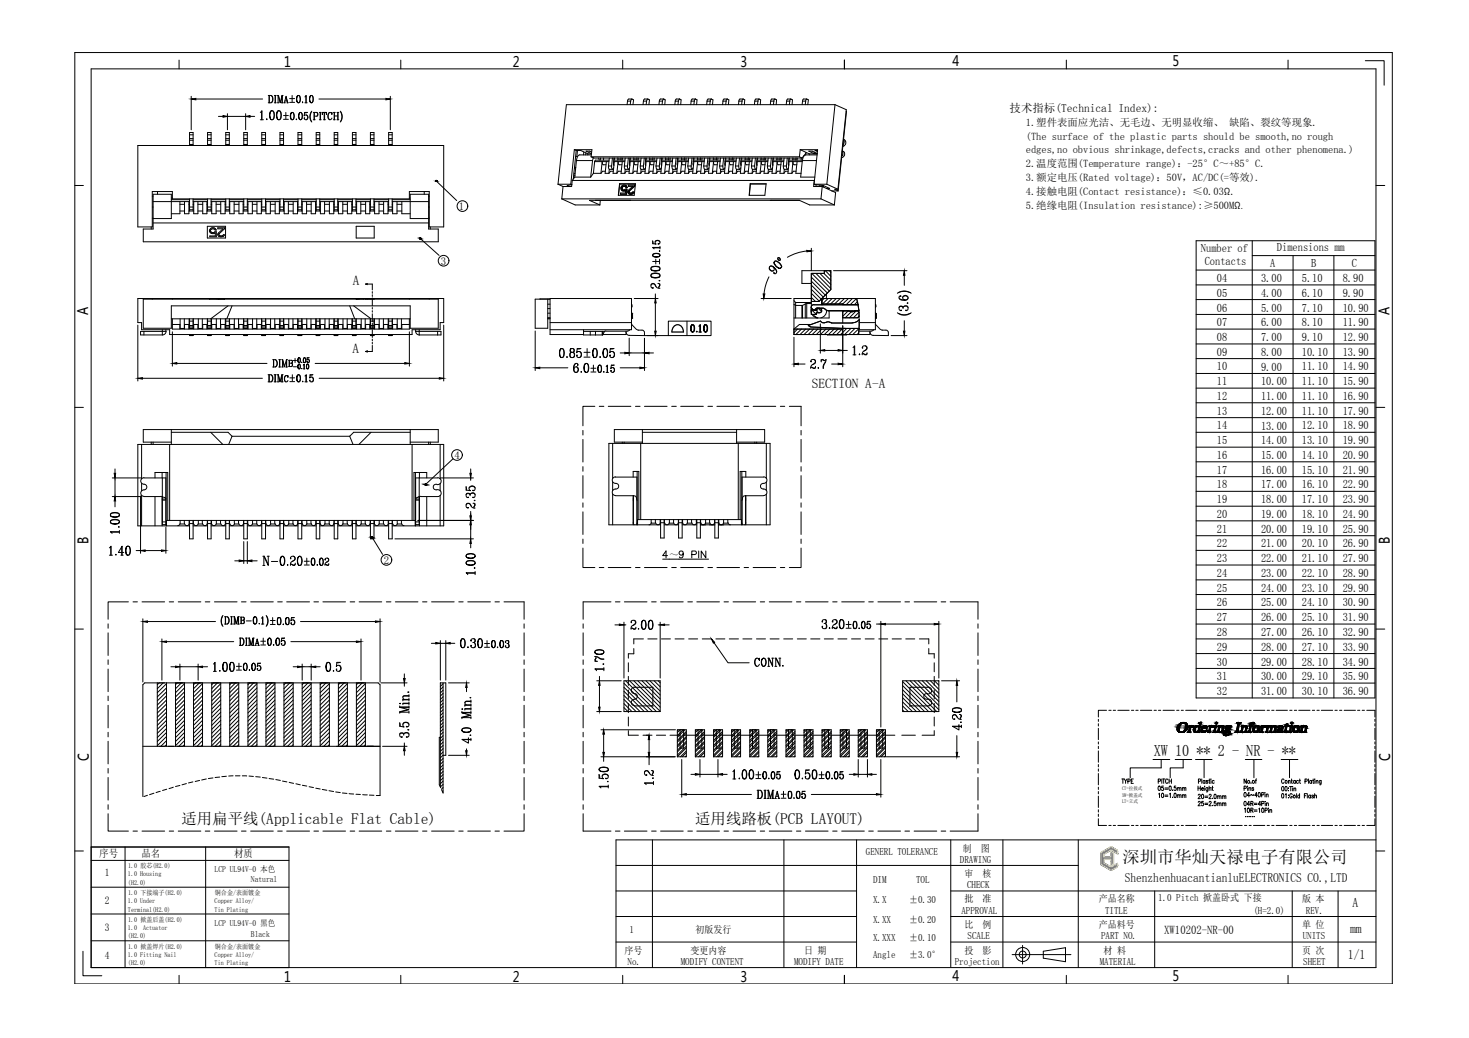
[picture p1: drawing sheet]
<svg xmlns="http://www.w3.org/2000/svg" width="297mm" height="210mm" viewBox="0 0 297 210" stroke-linecap="round" stroke-linejoin="round" font-family="sans-serif">
<defs><g id="words">
<text font-size="3.5" x="227" y="174.6">深圳市华灿天禄电子有限公司</text>
<text font-size="3.2" x="233.3" y="153">XW 10 ** 2 - NR - **</text>
<g font-size="3.1">
<text x="36.7" y="166.7">适用扁平线(Applicable Flat Cable)</text>
<text x="140.6" y="166.5">适用线路板(PCB LAYOUT)</text>
</g>
<g font-size="2.9">
<text x="57.5" y="13.5">1</text>
<text x="103.7" y="13.5">2</text>
<text x="149.7" y="13.5">3</text>
<text x="192.6" y="13.4">4</text>
<text x="237.1" y="13.4">5</text>
<text x="17.8" y="63.7" transform="rotate(-90 17.8 63.7)">A</text>
<text x="280.9" y="63.7" transform="rotate(-90 280.9 63.7)">A</text>
<text x="17.9" y="110.1" transform="rotate(-90 17.9 110.1)">B</text>
<text x="281" y="110.1" transform="rotate(-90 281 110.1)">B</text>
<text x="18" y="153.8" transform="rotate(-90 18 153.8)">C</text>
<text x="281.1" y="153.8" transform="rotate(-90 281.1 153.8)">C</text>
<text x="57.5" y="198.5">1</text>
<text x="103.7" y="198.5">2</text>
<text x="149.7" y="198.5">3</text>
<text x="192.6" y="198.5">4</text>
<text x="237.1" y="198.5">5</text>
</g>
<g font-size="2.7">
<text x="71.3" y="57.7">A</text>
<text x="71.3" y="71.4">A</text>
<text x="164.2" y="78.4">SECTION A-A</text>
</g>
<g font-size="2.6">
<text x="227.4" y="178.3">ShenzhenhuacantianluELECTRONICS CO.,LTD</text>
<text x="273.5" y="183.5">A</text>
<text x="273" y="188.7">mm</text>
<text x="272.6" y="193.9">1/1</text>
</g>
<text font-size="2.4" x="235.4" y="188.8">XW10202-NR-00</text>
<g font-size="2.3">
<text x="204.1" y="22.6">技术指标(Technical Index):</text>
<text x="242.8" y="51.1">Number of</text>
<text x="243.6" y="53.7">Contacts</text>
<text x="256.9" y="53.9">A</text>
<text x="258.2" y="50.8">Dimensions mm</text>
<text x="265.1" y="53.9">B</text>
<text x="273.4" y="53.9">C</text>
<text x="246.1" y="57">04</text>
<text x="246.1" y="60">05</text>
<text x="255" y="57">3.00</text>
<text x="255" y="60">4.00</text>
<text x="263.2" y="57">5.10</text>
<text x="263.2" y="60">6.10</text>
<text x="271.5" y="57">8.90</text>
<text x="271.5" y="60">9.90</text>
<text x="246.1" y="63">06</text>
<text x="246.1" y="66">07</text>
<text x="255" y="63">5.00</text>
<text x="255" y="66">6.00</text>
<text x="263.2" y="63">7.10</text>
<text x="263.2" y="66">8.10</text>
<text x="271.5" y="66">11.90</text>
<text x="271.5" y="63">10.90</text>
<text x="246.1" y="69">08</text>
<text x="246.1" y="71.9">09</text>
<text x="255" y="69">7.00</text>
<text x="255" y="72">8.00</text>
<text x="263.2" y="69">9.10</text>
<text x="263.2" y="71.9">10.10</text>
<text x="271.5" y="69">12.90</text>
<text x="271.5" y="71.9">13.90</text>
<text x="246.1" y="74.9">10</text>
<text x="246.1" y="77.9">11</text>
<text x="255" y="74.9">9.00</text>
<text x="255" y="77.9">10.00</text>
<text x="263.2" y="74.9">11.10</text>
<text x="263.2" y="77.9">11.10</text>
<text x="271.5" y="74.9">14.90</text>
<text x="271.5" y="77.9">15.90</text>
<text x="246.1" y="80.9">12</text>
<text x="246.1" y="83.9">13</text>
<text x="255" y="80.9">11.00</text>
<text x="255" y="83.9">12.00</text>
<text x="263.2" y="83.9">11.10</text>
<text x="263.2" y="80.9">11.10</text>
<text x="271.5" y="80.9">16.90</text>
<text x="271.5" y="83.9">17.90</text>
<text x="246.1" y="86.8">14</text>
<text x="246.1" y="89.8">15</text>
<text x="255" y="86.9">13.00</text>
<text x="255" y="89.8">14.00</text>
<text x="263.2" y="86.8">12.10</text>
<text x="263.2" y="89.8">13.10</text>
<text x="271.5" y="86.8">18.90</text>
<text x="271.5" y="89.8">19.90</text>
<text x="246.1" y="92.8">16</text>
<text x="246.1" y="95.8">17</text>
<text x="255" y="92.8">15.00</text>
<text x="255" y="95.8">16.00</text>
<text x="263.2" y="92.8">14.10</text>
<text x="263.2" y="95.8">15.10</text>
<text x="271.5" y="92.8">20.90</text>
<text x="271.5" y="95.8">21.90</text>
<text x="246.1" y="98.8">18</text>
<text x="246.1" y="101.8">19</text>
<text x="255" y="101.8">18.00</text>
<text x="255" y="98.8">17.00</text>
<text x="263.2" y="98.8">16.10</text>
<text x="263.2" y="101.8">17.10</text>
<text x="271.5" y="98.8">22.90</text>
<text x="271.5" y="101.8">23.90</text>
<text x="246.1" y="104.7">20</text>
<text x="246.1" y="107.7">21</text>
<text x="255" y="104.7">19.00</text>
<text x="255" y="107.7">20.00</text>
<text x="263.2" y="104.7">18.10</text>
<text x="263.2" y="107.7">19.10</text>
<text x="271.5" y="104.7">24.90</text>
<text x="271.5" y="107.7">25.90</text>
<text x="246.1" y="110.7">22</text>
<text x="246.1" y="113.7">23</text>
<text x="255" y="110.7">21.00</text>
<text x="255" y="113.7">22.00</text>
<text x="263.2" y="110.7">20.10</text>
<text x="263.2" y="113.7">21.10</text>
<text x="271.5" y="110.7">26.90</text>
<text x="271.5" y="113.7">27.90</text>
<text x="246.1" y="116.7">24</text>
<text x="246.1" y="119.6">25</text>
<text x="255" y="116.7">23.00</text>
<text x="255" y="119.7">24.00</text>
<text x="263.2" y="116.7">22.10</text>
<text x="263.2" y="119.6">23.10</text>
<text x="271.5" y="116.7">28.90</text>
<text x="271.5" y="119.6">29.90</text>
<text x="246.1" y="122.6">26</text>
<text x="246.1" y="125.6">27</text>
<text x="255" y="122.6">25.00</text>
<text x="255" y="125.6">26.00</text>
<text x="263.2" y="122.6">24.10</text>
<text x="263.2" y="125.6">25.10</text>
<text x="271.5" y="122.6">30.90</text>
<text x="271.5" y="125.6">31.90</text>
<text x="246.1" y="128.6">28</text>
<text x="246.1" y="131.6">29</text>
<text x="255" y="128.6">27.00</text>
<text x="255" y="131.6">28.00</text>
<text x="263.2" y="128.6">26.10</text>
<text x="263.2" y="131.6">27.10</text>
<text x="271.5" y="128.6">32.90</text>
<text x="271.5" y="131.6">33.90</text>
<text x="246.1" y="134.6">30</text>
<text x="246.1" y="137.5">31</text>
<text x="255" y="134.6">29.00</text>
<text x="255" y="137.6">30.00</text>
<text x="263.2" y="134.6">28.10</text>
<text x="263.2" y="137.5">29.10</text>
<text x="271.5" y="134.6">34.90</text>
<text x="271.5" y="137.5">35.90</text>
<text x="246.1" y="140.5">32</text>
<text x="255" y="140.5">31.00</text>
<text x="263.2" y="140.5">30.10</text>
<text x="271.5" y="140.5">36.90</text>
</g>
<g font-size="2.2">
<text x="92.8" y="42.5">1</text>
<text x="89.2" y="53.6">3</text>
<text x="91.9" y="92.8">4</text>
<text x="77.6" y="114">2</text>
</g>
<g font-size="2.1">
<text x="207.4" y="25.4">1.塑件表面应光洁、无毛边、无明显收缩、 缺陷、裂纹等现象.</text>
<text x="207.4" y="28.2">(The surface of the plastic parts should be smooth,no rough</text>
<text x="207.4" y="31">edges,no obvious shrinkage,defects,cracks and other phenomena.)</text>
<text x="207.4" y="33.8">2.温度范围(Temperature range)：-25°C～+85°C.</text>
<text x="207.4" y="36.6">3.额定电压(Rated voltage)：50V，AC/DC(=等效).</text>
<text x="207.4" y="39.4">4.接触电阻(Contact resistance)：≤0.03Ω.</text>
<text x="207.4" y="42.2">5.绝缘电阻(Insulation resistance):≥500MΩ.</text>
<text x="20.1" y="173.4">序号</text>
<text x="28.6" y="173.3">品名</text>
<text x="47.3" y="173.3">材质</text>
<text x="21.2" y="177.2">1</text>
<text x="21.2" y="182.8">2</text>
<text x="21.2" y="188.2">3</text>
<text x="21.2" y="193.9">4</text>
</g>
<g font-size="2">
<text x="135.3" y="112.8">～</text>
<text x="175.1" y="172.8">GENERL TOLERANCE</text>
<text x="194.7" y="172.2">制</text>
<text x="198.3" y="172.2">图</text>
<text x="176.5" y="178.6">DIM</text>
<text x="185.2" y="178.6">TOL</text>
<text x="194.1" y="174.5">DRAWING</text>
<text x="195" y="177.3">审</text>
<text x="195.6" y="179.6">CHECK</text>
<text x="198.6" y="177.3">核</text>
<text x="176.5" y="182.7">X.X</text>
<text x="183.8" y="182.7">±0.30</text>
<text x="194.4" y="184.7">APPROVAL</text>
<text x="195" y="182.5">批</text>
<text x="198.6" y="182.5">准</text>
<text x="222.2" y="182.5">产品名称</text>
<text x="223.4" y="184.7">TITLE</text>
<text x="234.2" y="182.2">1.0 Pitch 掀盖卧式 下接</text>
<text x="253.5" y="184.8">(H=2.0)</text>
<text x="263.3" y="182.5">版 本</text>
<text x="264" y="184.7">REV.</text>
<text x="127.3" y="188.7">1</text>
<text x="140.6" y="188.7">初版发行</text>
<text x="176.5" y="186.7">X.XX</text>
<text x="176.5" y="190.3">X.XXX</text>
<text x="183.8" y="186.7">±0.20</text>
<text x="183.8" y="190.3">±0.10</text>
<text x="195" y="187.7">比</text>
<text x="195.6" y="189.9">SCALE</text>
<text x="198.6" y="187.7">例</text>
<text x="222.2" y="187.7">产品料号</text>
<text x="222.6" y="189.9">PART NO.</text>
<text x="263.3" y="187.7">单 位</text>
<text x="263.4" y="189.9">UNITS</text>
<text x="126.3" y="192.8">序号</text>
<text x="126.9" y="195.1">No.</text>
<text x="137.6" y="195.1">MODIFY CONTENT</text>
<text x="139.6" y="192.8">变更内容</text>
<text x="160.6" y="195.1">MODIFY DATE</text>
<text x="162.6" y="192.8">日 期</text>
<text x="176.5" y="193.8">Angle</text>
<text x="183.8" y="193.8">±3.0°</text>
<text x="193.1" y="195.1">Projection</text>
<text x="195" y="192.8">投</text>
<text x="198.6" y="192.8">影</text>
<text x="222.4" y="195.1">MATERIAL</text>
<text x="223.2" y="192.8">材 料</text>
<text x="263.3" y="192.8">页 次</text>
<text x="263.5" y="195.1">SHEET</text>
</g>
<g font-size="1.7">
<text x="43.4" y="176.2">LCP UL94V-0 本色</text>
<text x="50.7" y="178.4">Natural</text>
<text x="43.4" y="187.2">LCP UL94V-0 黑色</text>
<text x="50.7" y="189.4">Black</text>
</g>
<g font-size="1.4">
<text x="25.9" y="178.9">(H2.0)</text>
<text x="25.9" y="177.2">1.0 Housing</text>
<text x="25.9" y="175.5">1.0 胶芯(H2.0)</text>
<text x="25.9" y="184.4">Terminal(H2.0)</text>
<text x="25.9" y="182.6">1.0 Under</text>
<text x="25.9" y="180.9">1.0 下接端子(H2.0)</text>
<text x="43.4" y="184.4">Tin Plating</text>
<text x="43.4" y="182.6">Copper Alloy/</text>
<text x="43.4" y="180.9">铜合金/表面镀金</text>
<text x="25.9" y="189.8">(H2.0)</text>
<text x="25.9" y="188">1.0</text>
<text x="25.9" y="186.4">1.0 掀盖后盖(H2.0)</text>
<text x="25.9" y="191.8">1.0 掀盖焊片(H2.0)</text>
<text x="29" y="188">Actuator</text>
<text x="43.4" y="191.8">铜合金/表面镀金</text>
<text x="25.9" y="195.2">(H2.0)</text>
<text x="25.9" y="193.5">1.0 Fitting Nail</text>
<text x="43.4" y="195.2">Tin Plating</text>
<text x="43.4" y="193.5">Copper Alloy/</text>
</g>
<g font-size="1">
<text x="226.9" y="159.8">CT=拉拔式</text>
<text x="226.9" y="161.1">XW=掀盖式</text>
<text x="226.9" y="162.3">LT=立式</text>
</g>
</g></defs>
<!-- layer: CEN -->
<g fill="none" stroke="#000" stroke-width=".2">
<path d="M117.9 87v1M117.9 88.9v4.5M117.9 94.4v.9M117.9 96.2v4.6M120.3 82.2h-2.4v3.9M121.2 82.2h.9M123 82.2h4.6M128.5 82.2h.9M130.3 82.2h4.6M135.8 82.2h1M137.6 82.2h4.6M143.1 82.2h1"/>
<path d="M145 82.2h4.5M150.5 82.2h.9M152.3 82.2h4.6M157.8 82.2h.9M159.6 82.2h2.4v3.9M162 87v1M162 88.9v4.5M162 94.4v.9M162 96.2v4.6M117.9 110.8v4h2.4M117.9 101.7v.9M117.9 103.5v4.6"/>
<path d="M117.9 109v.9M121.2 114.8h.9M123 114.8h4.6M128.5 114.8h.9M130.3 114.8h4.6M135.8 114.8h1M137.6 114.8h4.6M143.1 114.8h1M145 114.8h4.5M150.5 114.8h.9M152.3 114.8h4.6M157.8 114.8h.9"/>
<path d="M162 110.8v4h-2.4M162 101.7v.9M162 103.5v4.6M162 109v.9M21.9 126.2v.8M21.9 128v4.5M21.9 133.4v1M21.9 135.3v4.6M26 121.7h-4.1v3.5M26.9 121.7h.9M28.7 121.7h4.6M34.2 121.7h.9"/>
<path d="M36 121.7h4.6M41.5 121.7h.9M43.4 121.7h4.5M48.8 121.7h1M50.7 121.7h4.6M56.1 121.7h1M58 121.7h4.6M63.5 121.7h.9M65.3 121.7h4.6M70.8 121.7h.9M72.6 121.7h4.6M78.1 121.7h1"/>
<path d="M79.9 121.7h4.6M85.4 121.7h.9M87.3 121.7h4.5M92.8 121.7h.9M94.6 121.7h4.6M100.1 121.7h.9M101.9 121.7h4.1v3.5M106 126.2v.8M106 128v4.5M106 133.4v1M106 135.3v4.6M117.9 126.2v.8"/>
<path d="M117.9 128v4.5M117.9 133.4v1M117.9 135.3v4.6M123.5 121.7h-5.6v3.5M124.4 121.7h1M126.3 121.7h4.5M131.8 121.7h.9M133.6 121.7h4.5M139.1 121.7h.9M140.9 121.7h4.6M146.4 121.7h.9M148.2 121.7h4.6"/>
<path d="M153.7 121.7h.9M155.5 121.7h4.6M161.1 121.7h.8M162.9 121.7h4.5M168.4 121.7h.9M170.2 121.7h4.6M175.7 121.7h.9M177.5 121.7h4.6M183 121.7h.9M184.8 121.7h4.6M190.3 121.7h.9M192.1 121.7h5.7v3.5"/>
<path d="M197.8 126.2v.8M197.8 128v4.5M197.8 133.4v1M197.8 135.3v4.6M21.9 140.8v.9M21.9 142.6v4.6M21.9 148.1v.9M21.9 149.9v4.6M21.9 155.4v.9M21.9 157.2v4.6M106 140.8v.9M106 142.6v4.6"/>
<path d="M106 148.1v.9M106 149.9v4.6M106 155.4v.9M106 157.2v4.6M117.9 140.8v.9M117.9 142.6v4.6M117.9 148.1v.9M117.9 149.9v4.6M117.9 155.4v.9M117.9 157.2v4.6M197.8 140.8v.9M197.8 142.6v4.6"/>
<path d="M197.8 148.1v.9M197.8 149.9v4.6M197.8 155.4v.9M197.8 157.2v4.6M21.9 164.5v3.6h4.1M21.9 162.7v1M26.9 168.1h.9M28.7 168.1h4.6M34.2 168.1h.9M36 168.1h4.6M41.5 168.1h.9M43.4 168.1h4.5"/>
<path d="M48.8 168.1h1M50.7 168.1h4.6M56.1 168.1h1M58 168.1h4.6M63.5 168.1h.9M65.3 168.1h4.6M70.8 168.1h.9M72.6 168.1h4.6M78.1 168.1h1M79.9 168.1h4.6M85.4 168.1h.9M87.3 168.1h4.5"/>
<path d="M92.8 168.1h.9M94.6 168.1h4.6M100.1 168.1h.9M106 164.5v3.6h-4.1M106 162.7v1M117.9 164.5v3.6h5.6M117.9 162.7v1M124.4 168.1h1M126.3 168.1h4.5M131.8 168.1h.9M133.6 168.1h4.5M139.1 168.1h.9"/>
<path d="M140.9 168.1h4.6M146.4 168.1h.9M148.2 168.1h4.6M153.7 168.1h.9M155.5 168.1h4.6M161.1 168.1h.8M162.9 168.1h4.5M168.4 168.1h.9M170.2 168.1h4.6M175.7 168.1h.9M177.5 168.1h4.6M183 168.1h.9"/>
<path d="M184.8 168.1h4.6M190.3 168.1h.9M197.8 164.5v3.6h-5.7M197.8 162.7v1"/>
</g>
<!-- layer: fromat -->
<g fill="none" stroke="#000" stroke-width=".2">
<path d="M15.1 10.6h266.4v188.4h-266.4zM18.4 13.9h259.8v181.8h-259.8zM36.2 12.1v1.8M81 12.1v1.8M125.9 12.1v1.8M170.7 12.1v1.8v-1.8M215.6 12.1v1.8M260.4 12.1v1.8M15.1 37.5h1.8M278.2 37.5h1.8M15.1 82.4h1.8M278.2 82.4h1.8"/>
<path d="M15.1 127.2h1.8M278.2 127.2h1.8M15.1 172.1h1.8M124.6 175h93.4M124.6 169.8h153.6M278.2 172.1h1.8M36.2 197.2v1.8M81 197.2v1.8M124.6 190.5h48.6M124.6 185.3h48.6M124.6 180.2h48.6M125.9 197.2v1.8"/>
<path d="M170.7 197.2v1.8v-1.8M192.2 190.5h86M192.2 185.3h86M192.2 180.2h86M215.6 197.2v1.8M260.4 197.2v1.8"/>
</g>
<path d="M276.1 12.3h3.8v4.9M124.6 169.8v25.9M131.9 169.8v25.9M158.5 169.8v25.9M173.2 169.8v25.9M192.2 169.8v25.7M202.8 169.8v25.9M218 169.8v25.9M16.8 192.4v4.9h3.8M233.5 180.2v15.5M261.3 180.2v15.5M270.6 180.2v15.5" fill="none" stroke="#000" stroke-width=".2"/>
<!-- layer: DIM -->
<g fill="none" stroke="#000" stroke-width=".2">
<path d="M38.7 19.5v6.7M54.2 19.3h.6a.88 .88 0 0 1 0 1.5h-.6M54.4 19.3v1.5M54.5 19.3v1.5M54.8 19.3a.95 .95 0 0 1 0 1.5M55.5 19.3h.4M55.6 19.3v1.5M55.7 19.3v1.5M56.1 19.3h.2l.4 1.3M57 19.3h.2M57.1 19.3v1.5M57.8 19.7l.3 1.1"/>
<path d="M58.6 19.9h1M59.1 19.3v1.3M60.3 19.3a.97 .97 0 0 0 0 1.5l.3-.1 .2-.5-.1-.6-.3-.3a.93 .93 0 0 0-.1 1.5M60.4 19.3a1.19 1.19 0 0 1 0 1.5M61.7 19.6l.2-.3v1.5M61.9 19.4v1.4M62.9 19.3a.97 .97 0 0 0 0 1.5 .85 .85 0 0 0 0-1.5 1.06 1.06 0 0 0 0 1.5M63 19.3a1.19 1.19 0 0 1 0 1.5M78.9 19.5v6.7M39.6 20h13.5M44.2 23.5h.9M46 23v3.2"/>
<path d="M46 23.5h3.7M49.7 23v3.2M50.6 23.5h.9M52.6 22.7l.4-.3v1.8M52.6 24.2h.7M52.9 22.5v1.7M53.9 24v.2zM54.9 22.4a1.17 1.17 0 0 0 0 1.8l.4-.1 .2-.7a.78 .78 0 0 0-.5-1h-.1a1.37 1.37 0 0 0 0 1.8M55 22.4a1.26 1.26 0 0 1 0 1.8M55.5 20.8h.4M56.1 20.8h.3M56.2 20.8v-1.5l.5 1.5 .3-1.5v1.5"/>
<path d="M56.3 22.4a1.17 1.17 0 0 0 0 1.8l.4-.1 .2-.7a.78 .78 0 0 0-.5-1h-.1a1.37 1.37 0 0 0 0 1.8M56.4 22.4a1.26 1.26 0 0 1 0 1.8M56.9 20.8h.3M57.3 23.4h1M57.3 24.1h1M57.4 20.8h.3M57.5 20.8l.3-1.3 .4 1.3M57.6 20.4h.5M57.8 22.7v1.3M58 20.8h.3M58.6 20.7h1M59 22.7l-.2 .3-.1 .6 .2 .5 .3 .1a.97 .97 0 0 0 0-1.5h-.2a1.19 1.19 0 0 0 0 1.5"/>
<path d="M59.2 22.7a1.06 1.06 0 0 1 0 1.5M59.9 24.1h.1zM60.7 22.7a.9 .9 0 0 0 .1 1.5 .9 .9 0 0 0-.1-1.5 1.06 1.06 0 0 0 0 1.5M60.8 22.7a1.06 1.06 0 0 1 0 1.5M61.2 20.6v.2zM61.6 22.8l.6-.1h-.6l-.1 .8a.44 .44 0 0 1 .6-.1 .44 .44 0 0 1 0 .6 .44 .44 0 0 1-.6-.1l.1-.1v.1M61.7 20.8h.4M61.9 23.2l.3 .5v.3l-.3 .2M63 22.6l-.3 .9 .3 1.1M63 22.5a1.76 1.76 0 0 0 0 2.2M63.3 22.7h.7l.3 .3-.1 .5h-.6M63.3 24.2h.4"/>
<path d="M63.5 22.7v1.5M63.6 22.7v1.5M64 22.7l.2 .3v.4l-.2 .1M64.5 20h13.5M64.6 24.2h.4M64.6 22.7h.4M64.7 22.7v1.5M64.8 22.7v1.5M65.2 22.7v.5v-.5h.8v.5v-.5M65.4 24.2h.4M65.5 22.7v1.5M65.6 22.7v1.5"/>
<path d="M66.7 22.7a.96 .96 0 0 0 0 1.5M67.1 22.9v.3v-.5v.2l-.3-.2a.81 .81 0 0 0-.5 .8 .81 .81 0 0 0 .5 .7l.3-.3M67.4 24.2h.4M67.4 22.7h.4M67.6 22.7v1.5M67.6 23.5h.7M68.1 24.2h.4M68.1 22.7h.4M68.3 22.7v1.5M68.8 22.5a1.76 1.76 0 0 1 0 2.2M68.9 22.6l.2 .9-.2 1.1M131.6 57.7l.2-.3h.5l.3 .6"/>
<path d="M131.6 55.8a1.17 1.17 0 0 0 1.8 0v-.2a1.18 1.18 0 0 0-1.8 0v.2a1.37 1.37 0 0 0 1.8 0M131.6 55.6a1.37 1.37 0 0 1 1.8 0M131.6 54.4a1.17 1.17 0 0 0 1.8 0v-.2a.85 .85 0 0 0-1-.4l-.7 .2-.1 .4a1.37 1.37 0 0 0 1.8 0M131.6 54.2a1.37 1.37 0 0 1 1.8 0M132 58.2h.1h-.3l-.2-.2 .2-.6a.45 .45 0 0 1 .7 .2 .83 .83 0 0 0 .9 .7M132 51.7a.93 .93 0 0 0 1.4-.1 .97 .97 0 0 0-1.4 0 1.01 1.01 0 0 0 1.4 .1M132 51.6a1.06 1.06 0 0 1 1.4 0M132 52.9h1.2M132.1 49.3l-.1-.6v.6l.7 .1a.44 .44 0 0 1 0-.7 .44 .44 0 0 1 .6 0 .44 .44 0 0 1 0 .6h-.3h.2M132.1 50.1h1.3M132.5 48.9l.4-.3 .5 .3M132.5 59.4v1"/>
<path d="M132.6 52.4v1M133 57.3l.4 .1v.3l-.2 .4M133.2 57.3l.2 .2-.2 .6 .1 .2M133.4 56.7v.1zM133.4 50.7v.1zM133.4 52.4v1M133.4 50h-1.4l.3 .3M133.4 49.8v.5M155.5 56l-.7 1.7-.3 1.7M155.6 54v.4l.2 .3h.6M155.7 53.8a1.29 1.29 0 0 1 1.3 1.4M156.4 54a.5 .5 0 0 1 0 .7 .54 .54 0 0 1-.8-.2 .54 .54 0 0 1 .5-.7l.6 .5a.71 .71 0 0 1 .2 1l-.2 .1-.3-.3 .2 .1"/>
<path d="M156.6 53a1.05 1.05 0 0 0 .8 1.2 .5 .5 0 0 0 .7-.3l-.4-.6a.93 .93 0 0 0-1.1-.5 1.12 1.12 0 0 0 1.1 1.4h.2M156.6 52.8a1.44 1.44 0 0 1 1.4 1.3M157.4 52.1a.35 .35 0 0 0 .1 .6h.2M157.4 52.1a.44 .44 0 0 1 .4 .5h-.3l-.2-.4M157.4 52.1l.4 .5M163.2 50.8l-2.4 .5-1.6 .7M164.1 50.2v4.5M168.5 54.7h14.9M181.5 59.3a2.3 2.3 0 0 1 2.7 0M181.6 59.2l1.1-.3 1.4 .3M182 59.9h.2h-.3a.49 .49 0 0 0 .3 .8 1.13 1.13 0 0 0 1.4-.4 .53 .53 0 0 0-.6-.6 .53 .53 0 0 0-.4 .8l.4 .2M182.9 55.7v2"/>
<path d="M27.9 65.7v11.3M28.8 76.5h24.3M34.9 67.1v6.9M35.7 73.5h18.3M54.2 75.8h.6a.85 .85 0 0 1 0 1.4h-.6M54.4 75.8v1.4M54.5 75.8v1.4M54.8 75.8a.91 .91 0 0 1 0 1.4M55.1 72.7h.6a.89 .89 0 0 1 0 1.5h-.6M55.3 72.7v1.5M55.4 75.8h.5M55.4 77.2h.5"/>
<path d="M55.6 75.8v1.4M55.7 72.7a.96 .96 0 0 1 0 1.5M55.7 75.8v1.4M56.1 75.8h.2l.3 1.2M56.1 77.2h.3M56.2 77.2v-1.4l.4 1.4 .4-1.4v1.4M56.4 72.7h.3M56.4 74.2h.3M56.5 72.7v1.5M56.6 72.7v1.5M56.8 77.2h.4M57 72.7h.2l.3 1.3"/>
<path d="M57 74.2h.3M57 75.8h.2M57.1 75.8v1.4M57.1 74.2v-1.5l.4 1.5 .4-1.5v1.5M57.8 74.2h.3M57.8 75.9a.81 .81 0 0 0 0 1.3M57.9 72.7h.2M58 72.7v1.5M58.2 76.2v.1v-.4v.3l-.3-.3a.68 .68 0 0 0-.4 .7 .68 .68 0 0 0 .4 .6l.3-.3M58.3 72.9h.8l.1 .3-.3 .2M58.5 72.9v1.2M58.6 77.2h1"/>
<path d="M58.6 76.4h1M58.9 72.9l.2 .2-.1 .3h-.5M58.9 73.4l.3 .3-.1 .3-.8 .1M58.9 73.4l.2 .3-.2 .4M59.1 75.8v1.2M59.3 72.9h.7M59.3 74.2h.7M59.7 72.5v.8M60.3 75.8l-.3 .2v.4a.62 .62 0 0 0 .3 .8h.1a.86 .86 0 0 0-.1-1.4 1.01 1.01 0 0 0 0 1.4M60.4 75.8a1.01 1.01 0 0 1 0 1.4M60.5 72.3a.56 .56 0 0 0 0 1 .62 .62 0 0 0 0-1 .66 .66 0 0 0 0 1M60.5 73.6a.56 .56 0 0 0 0 1 .62 .62 0 0 0 0-1 .66 .66 0 0 0 0 1"/>
<path d="M60.5 72.3a.66 .66 0 0 1 0 1M60.5 73.6a.66 .66 0 0 1 0 1M61 73.2h.1M61 74.5h.1M61.1 77.2h.2zM61.3 73.8l.2-.2v1M61.3 74.6h.4M61.5 73.7v.9M61.5 72.3a.59 .59 0 0 0 .1 1 .59 .59 0 0 0-.1-1l-.1 .5 .1 .5M61.6 72.3a.66 .66 0 0 1 0 1M61.7 76l.2-.2v1.4M61.7 77.2h.5"/>
<path d="M61.9 75.9v1.3M62.1 72.4l.4-.1h-.4v.4a.29 .29 0 0 1 .4 .1 .29 .29 0 0 1 0 .4 .29 .29 0 0 1-.4 0v-.2v.2M62.2 73.6a.59 .59 0 0 0 0 1 .59 .59 0 0 0 0-1l-.2 .4 .2 .6M62.2 73.6l.2 .4-.2 .6M62.4 72.7l.1 .2-.1 .4M62.7 75.9l.6-.1h-.6l-.1 .7a.44 .44 0 0 1 .6-.1 .44 .44 0 0 1 .1 .6 .44 .44 0 0 1-.6 .1v-.3v.2M63 76.2l.3 .5v.3l-.3 .2M63.7 73.5h18.1M64.5 76.5h24.3M82.8 67.1v6.9M89.7 65.7v11.3M108.2 66.9v8"/>
<path d="M109.1 74.4h5.7M113.6 70.5a1.17 1.17 0 0 0 0 1.8h.1a1.18 1.18 0 0 0 0-1.8h-.1a1.26 1.26 0 0 0 0 1.8M113.7 70.5a1.37 1.37 0 0 1 0 1.8M114.6 72.2h.1zM115.5 70.5a.46 .46 0 0 0-.2 .7 .54 .54 0 0 0 .8-.2l-.1-.4-.5-.1a.43 .43 0 0 0 0 .7M115.5 71.2l-.3 .4v.4l.3 .3 .6-.2v-.7l-.3-.2M115.5 71.2l-.2 .4v.5l.2 .2M115.8 70.5a.43 .43 0 0 1 0 .7M115.8 71.2l.3 .4v.4l-.3 .3M116.5 73.5a1.25 1.25 0 0 0-.1 1.8M116.6 74.2l.3 .5-.1 .4-.2 .2M116.7 70.6l.7-.1h-.7l-.1 .8a.56 .56 0 0 1 .8 0 .56 .56 0 0 1 .1 .7 .56 .56 0 0 1-.8 .1v-.3v.2"/>
<path d="M116.8 73.7v.2v-.3a.49 .49 0 0 0-.8 .3 1.05 1.05 0 0 0 .4 1.4 .55 .55 0 0 0 .6-.6 .55 .55 0 0 0-.7-.4l-.3 .4M117.2 71.1l.3 .5-.1 .5-.2 .2M117.4 75.2h.2zM118.1 71.2h1.2M118.1 72.2h1.2M118.5 73.5a1.17 1.17 0 0 0 0 1.8h.1a1.18 1.18 0 0 0 0-1.8h-.1a1.26 1.26 0 0 0 0 1.8M118.6 73.5a1.37 1.37 0 0 1 0 1.8M118.7 70.5v1.6M119.5 74.5h1M119.5 75.2h1M120 73.8v1.3M120.2 70.5a1.17 1.17 0 0 0 0 1.8h.2a1.18 1.18 0 0 0 0-1.8h-.2a1.37 1.37 0 0 0 0 1.8"/>
<path d="M120.4 70.5a1.37 1.37 0 0 1 0 1.8M121.2 73.8a.97 .97 0 0 0 0 1.5l.3-.1 .1-.5v-.6l-.3-.3a.93 .93 0 0 0-.1 1.5M121.3 72.2h.1zM121.3 73.8a1.19 1.19 0 0 1 0 1.5M122.1 75.1v.2zM122.3 70.5a1.17 1.17 0 0 0 0 1.8l.4-.1 .2-.7a.78 .78 0 0 0-.5-1h-.1a1.37 1.37 0 0 0 0 1.8M122.4 70.5a1.26 1.26 0 0 1 0 1.8M122.6 74.1l.2-.3v1.5M122.6 75.3h.4M122.8 73.9v1.4M123.4 70.6l.7-.1h-.7l-.1 .8a.56 .56 0 0 1 .8 0 .56 .56 0 0 1 .1 .7 .56 .56 0 0 1-.8 .1v-.3v.2M123.6 73.9l.6-.1h-.6l-.1 .7a.43 .43 0 0 1 .6 0 .43 .43 0 0 1 .1 .6 .43 .43 0 0 1-.7 0v-.2v.1"/>
<path d="M123.8 71.1l.4 .5-.1 .5-.3 .2M123.9 74.3l.3 .5v.3l-.3 .2M125.4 74.4h4M125.4 71.4h.9M127.2 68.4v3.5M127.2 71.4h3.1M128.2 60.4h4.9M130.3 67.9h4.8M130.3 68.4v6.5M131.2 71.4h.9M132.5 61.3v5.7M135.1 64.9h8.7v3h-8.7z"/>
<path d="M138.9 64.9v3M153.9 60.4h6.1M160.5 68.2v6M161.4 73.6h1.4M164 73v.2v-.3l.3-.2 .5 .1 .1 .4-.3 .4a.82 .82 0 0 0-.7 .9M164.6 72.7l.2 .2a.48 .48 0 0 1-.2 .7l-.3 .1M164.9 74.3l-.2 .1-.6-.1h-.2M164.9 74.1l-.1 .4h-.3l-.4-.2M165.5 74.3v.2zM165.9 65.5v5.9M166 73l.2-.3 .5 .2 .3-.2-.5 1.4v.4M166 72.7v.5"/>
<path d="M166.1 72.9l.3-.1 .3 .1M166.8 70.9h2.7M166.9 73.2a1.57 1.57 0 0 0-.5 1.3M168.2 73.6h1.3M170.4 65.9v8.3M170.4 70.9h.9M172.5 70.3l.3-.4v1.9M172.5 71.8h.6M172.7 70v1.8M173.7 71.7h.2zM174.4 70.3v.1l-.1-.1 .4-.4 .5 .1 .1 .4-.2 .4a.82 .82 0 0 0-.8 1M175 69.9l.3 .4a.74 .74 0 0 1-.6 .7"/>
<path d="M175.3 71.5l-.2 .2-.5-.2-.3 .1M175.3 71.3l-.1 .5h-.3l-.3-.3M180.2 67.9h3.2M181.5 63.2a2.3 2.3 0 0 0 2.7 0M181.6 63.4l1.1 .3 1.4-.3M181.8 62.2a.46 .46 0 0 1 .8 0 .53 .53 0 0 1 .9-.3 .53 .53 0 0 1-.3 .9l-.1-.1h.2M181.8 60.2a1.26 1.26 0 0 0 1.8 .1M182.5 60.2l.5-.4 .6 .4M182.6 62.4v-.2a.45 .45 0 0 0-.7-.2l-.1 .5 .3 .3 .2-.1h-.2M182.8 62l.5-.1 .3 .3M182.9 64.9v2.1M183.5 61.2v.1z"/>
<path d="M22.7 96.6h5.8M23.3 94.8v.9M23.3 96.6v3.8M89 96.6h6.7M94.3 99.1l-.1-.7v.7l.9 .1a.58 .58 0 0 1 .2-1 .58 .58 0 0 1 .8 .7l-.2 .3h-.3h.1M94.8 98.7l.6-.4 .4 .1 .3 .3M95.2 94.8v.9M95.2 96.6v.5M95.2 99.8l.5-.1 .4 .3M22.1 110.8l.4-.4v1.9M22.1 112.3h.6M22.3 105.6a1.18 1.18 0 0 0 1.8 0v-.1a1.17 1.17 0 0 0-1.8 0v.1a1.38 1.38 0 0 0 1.8 0"/>
<path d="M22.3 105.5a1.38 1.38 0 0 1 1.8 0M22.3 104.2a1.18 1.18 0 0 0 1.8 0v-.1a1.17 1.17 0 0 0-1.8 0v.1a1.38 1.38 0 0 0 1.8 0M22.3 104.1a1.38 1.38 0 0 1 1.8 0M22.4 110.5v1.8M22.4 107.6h1.7M22.7 100.4h5.8M23.3 101.3v1.2M23.4 112.1v.2zM24 106.6h.1zM24.1 107.5h-1.8l.4 .4M24.1 107.3v.6M24.4 112.3h.5"/>
<path d="M24.6 110.6v1.7M25 111.7h-1.1l.8-1.3v1.9M25.8 110.4a.82 .82 0 0 0-.4 1.1l.2 .7 .4 .1a1.18 1.18 0 0 0 0-1.9h-.2a1.37 1.37 0 0 0 0 1.9M26 110.4a1.37 1.37 0 0 1 0 1.9M27.5 111.3h.9M28.4 100.3v11.6M29.4 111.3h3.3M33.5 106.6v5.3M47.5 113.4h.9M49.3 109.5v4.5M49.3 113.4h.7M50 109.5v4.5"/>
<path d="M50.9 113.4h1.1M53.1 112.5h.3l.8 1.7M53.1 114.3h.5M53.4 112.5v1.8M54 112.5h.5M54.2 112.5v1.8l-.8-1.6M54.9 113.5h1.2M57 112.5a1.22 1.22 0 0 0 0 1.8h.2a1.31 1.31 0 0 0 0-1.8h-.2a1.43 1.43 0 0 0 0 1.8M57.2 112.5a1.43 1.43 0 0 1 0 1.8M58.1 114.3h.1zM58.8 112.9v.1v-.3a.51 .51 0 0 1 .6-.2 .51 .51 0 0 1 .3 .5l-.3 .4a.84 .84 0 0 0-.7 .9M59.4 112.5l.2 .2v.5l-.5 .3"/>
<path d="M59.7 114.1l-.2 .2-.6-.2-.2 .1M59.7 113.9l-.1 .4h-.3l-.4-.2M60.6 112.5a1.22 1.22 0 0 0 0 1.8h.1a1.22 1.22 0 0 0 0-1.8 1.18 1.18 0 0 0-.1 1.8M60.7 112.5a1.43 1.43 0 0 1 0 1.8M61.5 113.5h1M61.5 114.3h1M62 112.9v1.2M63.3 112.9a.9 .9 0 0 0 0 1.4 .9 .9 0 0 0 0-1.4 1.06 1.06 0 0 0 0 1.4M63.3 112.9a1.06 1.06 0 0 1 0 1.4M64.1 114.2v.1zM64.9 112.9l-.2 .3-.1 .5 .1 .6h.3a.97 .97 0 0 0 0-1.4 .86 .86 0 0 0-.2 1.4h.1M65 112.9a1.06 1.06 0 0 1 0 1.4"/>
<path d="M65.8 113.2v.1v-.4h.4l.2 .1 .1 .3-.7 .6-.1 .4M66.2 112.9l.2 .4-.4 .4M66.5 114.1l-.2 .2-.6-.1M66.5 114l-.1 .3-.5-.2M79.9 109h15.8M84.5 105.2h11.2M94.2 113.9l.4 .4h.5a.78 .78 0 0 0 1-.4v-.2a1.17 1.17 0 0 0-1.9 0v.2a1.27 1.27 0 0 0 1.9 0M94.2 113.7a1.38 1.38 0 0 1 1.9 0M94.2 112.5l.4 .4h.5a.78 .78 0 0 0 1-.4v-.1a1.17 1.17 0 0 0-1.9 0v.1a1.27 1.27 0 0 0 1.9 0M94.2 112.4a1.38 1.38 0 0 1 1.9 0M94.2 102.1l.2-.2a.48 .48 0 0 1 .7 .2l.2 .3M94.2 100a.46 .46 0 0 1 .9 0 .52 .52 0 0 1 .8-.2 .52 .52 0 0 1-.3 .8v-.1l.1 .1"/>
<path d="M94.3 115.9h1.8M94.6 102.7h.2h-.4l-.2-.3 .1-.5 .5-.1 .3 .2a.82 .82 0 0 0 1 .7M95.1 100.2v-.2a.45 .45 0 0 0-.8-.2l-.1 .5 .2 .3h.4h-.2M95.2 103.4v5.6M95.2 109.9v.9M95.6 101.8l.5 .1v.3l-.3 .3M95.8 101.8l.2 .2-.2 .5 .1 .2M95.9 114.9h.2zM96 101.1v.2zM96.1 115.8h-1.9l.4 .4M96.1 115.6v.6M134 113.1h9.3"/>
<path d="M135 112.4h-1l.7-1v1.4M138.1 111.9a.43 .43 0 0 1-.6 .3 .43 .43 0 0 1-.1-.7 .43 .43 0 0 1 .7 .1v.3a.66 .66 0 0 1-.5 .9l-.2-.2M139.9 112.1h.8l.1-.2-.1-.4-.8-.1v1.4M141.3 111.4v1.4M142.7 111.4v1.4l-.9-1.4v1.4M28.9 125.1v12.8M29.8 125.7h13.8M32.7 129.2v8.3M33.7 129.8h13.6M34.6 134.8h.9M36.4 134.3v3.2M36.4 134.8h3.7"/>
<path d="M40.1 134.3v3.2M41 134.8h1M43.2 134.3l.3-.4v1.9M43.2 135.8h.5M43.4 134v1.8M44.4 135.7h.1zM45 124.6l-.2 .8 .2 1.1M45.1 124.5a1.76 1.76 0 0 0 0 2.2M45.4 124.7h.5a.88 .88 0 0 1 0 1.5h-.5M45.4 133.9a1.17 1.17 0 0 0 0 1.9h.2a1.18 1.18 0 0 0 0-1.9h-.2a1.37 1.37 0 0 0 0 1.9M45.6 133.9a1.37 1.37 0 0 1 0 1.9M45.6 124.7v1.5"/>
<path d="M45.9 124.7a.95 .95 0 0 1 0 1.5M46.6 126.2h.4M46.6 124.7h.4M46.8 124.7v1.5M46.8 133.9a1.17 1.17 0 0 0 0 1.9h.2a1.18 1.18 0 0 0 0-1.9h-.2a1.37 1.37 0 0 0 0 1.9M47 133.9a1.37 1.37 0 0 1 0 1.9M47.2 126.2h.4M47.2 124.7h.2l.4 1.3M47.4 126.2v-1.5l.4 1.5 .3-1.5v1.5M47.8 134.7h1M47.8 135.5h1M48 126.2h.4"/>
<path d="M48.1 124.7h.3M48.2 124.7v1.5M48.3 134.1v1.3M48.4 129h.6a.88 .88 0 0 1 0 1.5h-.6M48.6 129v1.5M48.6 124.8l.8 .1v.3l-.2 .2M48.7 124.8v1.3M48.8 124.8v1.3M49 129a.95 .95 0 0 1 0 1.5M49.2 124.8l.2 .3-.1 .2-.5 .1M49.2 125.4l.2 .3v.3l-.8 .1M49.2 125.4l.2 .3-.2 .4"/>
<path d="M49.5 134.1a.97 .97 0 0 0 0 1.5l.3-.1 .2-.5-.1-.6-.2-.3a.93 .93 0 0 0-.2 1.5M49.6 129h.4M49.6 130.5h.4M49.7 134.1a1.19 1.19 0 0 1 0 1.5M49.8 125.6h1M49.8 129v1.5M50.2 129h.2l.4 1.3M50.2 130.5h.4M50.4 130.5v-1.5l.4 1.5 .4-1.5v1.5M50.4 135.4v.2zM51 130.5h.4M51.2 129h.2"/>
<path d="M51.2 134.1a.9 .9 0 0 0 .1 1.5 .9 .9 0 0 0-.1-1.5 1.06 1.06 0 0 0 0 1.5M51.2 129v1.5M51.3 134.1a1.06 1.06 0 0 1 0 1.5M51.5 124.7a.9 .9 0 0 0 .1 1.5 .9 .9 0 0 0-.1-1.5 1.06 1.06 0 0 0 0 1.5M51.6 130.5h.2M51.6 124.7a1.06 1.06 0 0 1 0 1.5M51.7 130.1h.5M52 129.4l.3 1.1-.3-1.3-.3 1.3M52.1 134.2l.6-.1h-.6l-.1 .7a.44 .44 0 0 1 .6 0 .44 .44 0 0 1 .1 .6 .44 .44 0 0 1-.7 0v-.2v.1M52.1 130.5h.3M52.4 126.1h.1M52.4 134.6l.3 .4v.4l-.3 .2"/>
<path d="M52.7 129.7h1M52.7 130.4h1M52.8 125l.3-.3v1.5M52.8 126.2h.6M53.1 124.8v1.4M53.2 129v1.3M53.8 124.5a1.76 1.76 0 0 1 0 2.2M53.9 124.6l.3 .8-.3 1.1M54.5 129a.9 .9 0 0 0 0 1.5 .9 .9 0 0 0 0-1.5 1.06 1.06 0 0 0 0 1.5M54.5 129a1.06 1.06 0 0 1 0 1.5M54.7 126.3h.9M54.7 125.5h.9"/>
<path d="M55.1 124.9v1.2M55.3 130.4h.1zM56.1 129a.97 .97 0 0 0 0 1.5l.3-.1 .2-.5-.1-.6-.3-.3a.93 .93 0 0 0-.1 1.5M56.2 129a1.19 1.19 0 0 1 0 1.5M56.4 124.9a.86 .86 0 0 0-.3 1.2l.1 .2h.5l.1-.6a.62 .62 0 0 0-.3-.8h-.1a1.12 1.12 0 0 0 0 1.4M56.5 124.9a1 1 0 0 1 0 1.4M57 129.1l.5-.1h-.5l-.1 .7a.45 .45 0 0 1 .6-.1 .45 .45 0 0 1 .1 .7 .45 .45 0 0 1-.6 0v-.2v.1M57.2 126.3h.1zM57.3 129.5l.3 .4-.3 .6M58.1 124.9a.92 .92 0 0 0 0 1.4h.1a.86 .86 0 0 0 .2-1.2l-.2-.2a.84 .84 0 0 0-.3 1.4h.2M58.2 124.9a1.12 1.12 0 0 1 0 1.4M58.8 129.8h13.3"/>
<path d="M58.9 124.9h.6h-.6l-.1 .7a.45 .45 0 0 1 .7-.1 .45 .45 0 0 1 0 .6 .45 .45 0 0 1-.7 0l.1-.2v.2M59.3 125.3l.3 .5-.3 .5M59.3 134.8h.9M60.8 125.7h15.1M61.1 134.8h1.8M61.1 134.3v3.2M62.9 134.3v3.2M63.9 134.8h.8M66.3 133.9a1.17 1.17 0 0 0 0 1.9l.3-.1 .3-.7a.78 .78 0 0 0-.5-1.1h-.1a1.37 1.37 0 0 0 0 1.9M66.4 133.9a1.26 1.26 0 0 1 0 1.9M67.4 135.7h.1zM68.1 134l.7-.1h-.7l-.1 .9a.57 .57 0 0 1 .8-.1 .57 .57 0 0 1 0 .8 .57 .57 0 0 1-.8 .1v-.3v.1"/>
<path d="M68.6 134.5l.3 .5-.1 .5-.2 .3M73 129.2v8.3M76.8 125.1v12.8M77 138.1h5.3M81.8 136.3v.9M81.8 138.1v.7M82.5 140h.2zM87.2 130.1h.9M89 129.5v8M89 130.1h1.1M90.1 129.5v8M90.7 138.1h4.2"/>
<path d="M91 130.1h1M93.5 129.2a1.17 1.17 0 0 0 0 1.8h.2a1.17 1.17 0 0 0 0-1.8h-.2a1.37 1.37 0 0 0 0 1.8M93.7 129.2a1.37 1.37 0 0 1 0 1.8M94.3 139v.9M94.5 130.9h.2zM95.3 129.5v.1h-.1a.45 .45 0 0 1 .6-.4 .45 .45 0 0 1 .2 .6l-.4 .1M95.8 129.2a.43 .43 0 0 1 0 .7 .54 .54 0 0 1 .3 .9 .54 .54 0 0 1-.9-.2l.1-.1v.1M96 130.1l.1 .5-.3 .4M97 129.2a1.17 1.17 0 0 0 0 1.8h.1a1.17 1.17 0 0 0 0-1.8h-.1a1.37 1.37 0 0 0 0 1.8M97.1 129.2a1.26 1.26 0 0 1 0 1.8M98 130.1h1M98 130.9h1"/>
<path d="M98.5 129.5v1.3M99.7 129.5l-.2 .1-.1 .5a.76 .76 0 0 0 .3 .9l.4-.3 .1-.4a.62 .62 0 0 0-.4-.8h-.1a1.12 1.12 0 0 0 0 1.5M99.8 129.5a1 1 0 0 1 0 1.5M100.6 130.9h.1zM101.4 129.5a.86 .86 0 0 0 .1 1.5l.3-.3v-.4a.62 .62 0 0 0-.3-.8 .85 .85 0 0 0-.2 1.4l.1 .1M101.5 129.5a1 1 0 0 1 0 1.5M102.2 129.8v.1a.37 .37 0 0 1 .4-.3 .37 .37 0 0 1 .2 .5h-.3M102.7 129.5l.1 .2v.4h-.1a.43 .43 0 0 1 .2 .8 .43 .43 0 0 1-.7-.3v.1M102.8 130.3l.1 .4-.2 .3M120.3 131.9l.3 .4h.5a.78 .78 0 0 0 1-.4v-.1a1.17 1.17 0 0 0-1.8 0v.1a1.27 1.27 0 0 0 1.8 0M120.3 131.8a1.38 1.38 0 0 1 1.8 0M120.3 133.7h.5"/>
<path d="M120.4 135.3h1.7M120.5 133.1l-.1 .3 .1 .3M120.7 137.7h4.9M120.8 132.8a1.28 1.28 0 0 0 1.3 .5M121.2 136.8v.9M121.2 138.6v4.4M121.9 134.3h.2zM122.1 135.3h-1.8l.3 .3M122.1 133.3h-.4l-.9-.5h-.5l.2 .1-.2 .6 .3 .2M122.1 135v.6M124.3 126.4h.9M126.2 125.8v11.3"/>
<path d="M126.2 126.4h.3M127.6 125.8l.1 .1h-.1a.48 .48 0 0 1 .7-.4 .48 .48 0 0 1 0 .8 .76 .76 0 0 0-.7 1M128.2 125.4l.2 .2a.59 .59 0 0 1-.5 .9M128.6 127l-.2 .2-.6-.2-.2 .1M128.6 126.8l-.2 .5-.6-.3M129 127.2h.2zM130.1 125.4a1.18 1.18 0 0 0 0 1.9h.1a1.17 1.17 0 0 0 0-1.9h-.1a1.38 1.38 0 0 0 0 1.9M130.2 125.4a1.38 1.38 0 0 1 0 1.9M131.5 125.4a1.18 1.18 0 0 0 0 1.9h.1a1.17 1.17 0 0 0 0-1.9h-.1a1.38 1.38 0 0 0 0 1.9M131.6 125.4a1.38 1.38 0 0 1 0 1.9M133.2 126.4h.3M133.5 125.8v11.3"/>
<path d="M134.4 126.4h.9M144.4 130l2.8 4h4.3M153 133.1a1.05 1.05 0 0 0 0 1.6M153.5 133.3l.1 .3v-.5l-.1 .2-.3-.2a.86 .86 0 0 0-.6 .8 .86 .86 0 0 0 .6 .8l.4-.4M154.4 133.1a.94 .94 0 0 0 .1 1.6 .93 .93 0 0 0-.1-1.6 1.07 1.07 0 0 0 0 1.6M154.5 133.1a1.07 1.07 0 0 1 0 1.6M155.3 134.7h.3M155.3 133.1h.2l.7 1.5M155.4 133.1v1.6M156.1 133.1h.3M156.2 133.1v1.6l-.7-1.5M156.7 134.7h.4"/>
<path d="M156.7 133.1h.2l.8 1.5M156.9 133.1v1.6M157.5 133.1h.4M157.7 133.1v1.6l-.8-1.5M158.3 134.6v.1zM166.3 125.6v.2v-.4l.5-.1a.46 .46 0 0 1 .3 .7l-.5 .1M166.8 125.3a.43 .43 0 0 1 0 .8 .54 .54 0 0 1 .3 .9 .54 .54 0 0 1-.9-.3l.1-.1v.2M167.1 126.2v.6l-.3 .3M167.7 127h.1zM168.4 125.6v.2l-.1-.1a.47 .47 0 0 1 .7-.4 .47 .47 0 0 1 0 .9 .83 .83 0 0 0-.7 .9M168.9 125.3l.3 .3a.68 .68 0 0 1-.5 .7M169.3 126.9l-.2 .1-.6-.1-.2 .1"/>
<path d="M169.3 126.7l-.2 .4h-.3l-.3-.2M170.1 125.3a1.17 1.17 0 0 0 0 1.8l.3-.1 .3-.7a.78 .78 0 0 0-.5-1h-.1a1.37 1.37 0 0 0 0 1.8M170.2 125.3a1.26 1.26 0 0 1 0 1.8M171.1 126.3h1M171.1 127h1M171.6 125.6v1.3M172.8 125.6l-.2 .3-.1 .6 .1 .5 .3 .1a.97 .97 0 0 0 0-1.5h-.1a1.19 1.19 0 0 0 0 1.5M172.9 125.6a1.06 1.06 0 0 1 0 1.5M173.7 127h.1zM174.5 125.6a.9 .9 0 0 0 .1 1.5 .9 .9 0 0 0-.1-1.5 1.06 1.06 0 0 0 0 1.5M174.6 125.6a1.06 1.06 0 0 1 0 1.5M175.4 125.7l.6-.1h-.6l-.1 .8a.44 .44 0 0 1 .6-.1 .44 .44 0 0 1 0 .6 .44 .44 0 0 1-.6-.1l.1-.1v.1"/>
<path d="M175.7 126.2l.3 .4v.3l-.3 .2M177.2 126.2h.9M178.1 125.6v21.4M179 126.2h9.9M189.8 125.6v11.5M190.4 137.7h3.6M193.5 138.6v3.3M77.4 150.9h4.9M80.8 148.5a.47 .47 0 0 1 .8 0 .54 .54 0 0 1 .6-.5 .54 .54 0 0 1 .5 .6 .54 .54 0 0 1-.5 .5l-.1-.1h.2M80.8 142.7v.3M80.8 143h1.9M80.9 146.9l-.1-.7v.7l.9 .1a.55 .55 0 0 1-.1-.7 .55 .55 0 0 1 .8-.1 .55 .55 0 0 1 .1 .7h-.4h.2"/>
<path d="M80.9 142.2v.1zM81.5 146.5l.5-.4 .4 .1 .3 .3M81.5 142.3h1.2M81.5 141.5h1.2M81.6 148.7v-.2a.49 .49 0 0 0-.7-.2l-.1 .5 .2 .2h.4h-.2M81.8 150.2v.7M81.8 151.8v.9M81.8 148.3l.5-.1 .4 .3M82.4 143.5l-1.6 .4v.3M82.5 147.6h.2zM82.7 143h-1.9l1.9 .5-1.9 .5h1.9M82.7 142.2h-1.2v.3"/>
<path d="M82.7 140.7l-1.2 .1a.45 .45 0 0 0 .2 .6M82.7 140.8h-1l-.2 .1M82.7 140.5v.4M82.7 141.2v.5M82.7 142v.5M82.7 142.7v.6M82.7 143.8v.4M82.7 141.4h-1.2v.3M90.7 152.7h4.2M93.4 147.7a1.18 1.18 0 0 0 1.8 0v-.1a1.17 1.17 0 0 0-1.8 0v.1a1.38 1.38 0 0 0 1.8 0M93.4 147.6a1.38 1.38 0 0 1 1.8 0M93.4 144.1h1.8"/>
<path d="M93.4 143.8v.3M93.5 143.3v.2zM93.6 149.6h1.6M94 143.4h1.2M94 142.6h1.2M94.3 151.4v.4M94.7 149.2v1.1l-1.3-.8h1.8M95 144.7l-1.6 .3v.3M95.1 148.7h.1zM95.1 141.1h.1zM95.2 144.1h-1.8l1.8 .6-1.8 .4h1.8M95.2 143.3h-1.2v.3"/>
<path d="M95.2 141.8l-1.1 .1-.1 .3 .3 .3M95.2 141.9h-.9l-.3 .2M95.2 141.6v.5M95.2 142.3v.5M95.2 143.1v.5M95.2 143.8v.6M95.2 144.9v.4M95.2 149.3v.5M95.2 142.5h-1.2v.3M120.7 143.9h4.9M121.1 155.7a1.22 1.22 0 0 0 1.9 0v-.2a1.22 1.22 0 0 0-1.9 0v.2a1.43 1.43 0 0 0 1.9 0M121.1 155.5a1.43 1.43 0 0 1 1.9 0"/>
<path d="M121.3 157.4l-.2-.8v.8l.9 .1a.56 .56 0 0 1-.1-.8 .56 .56 0 0 1 .8-.1 .56 .56 0 0 1 .1 .8h-.4h.2M121.3 159.1h1.7M121.5 153h15.1M121.5 147.6h15.1M121.8 156.9a.72 .72 0 0 1 1.2 0M122.1 148.5v3.6M122.1 153v1M122.8 158h.2zM123 159h-1.9l.4 .3M123 158.8v.5M130.3 156.2l.1-.2 .4-.1 .6 .5M130.4 158.4h1.7"/>
<path d="M130.7 156.7v-.1v.2a.47 .47 0 0 1-.3-.7 .47 .47 0 0 1 .8 0l.2 .3a.66 .66 0 0 0 .7 .4M130.7 148.7h.5M131.2 149.6v2.5M131.2 153v1.6M131.7 155.8l.4 .2-.2 .6M131.9 155.8l.2 .2-.2 .6 .1 .2M132.1 157.3v.1zM132.1 158.3h-1.8l.4 .4M132.1 158v.7M137.9 153.6v7.6M139.7 156.6h.9M141.5 153.6v3.5"/>
<path d="M141.5 156.6h3.7M145.2 153.6v3.5M146.1 156.6h.9M148.2 156l.3-.3v1.8M148.2 157.5h.6M148.4 155.8v1.7M149.4 157.4h.2zM150.5 155.7a1.22 1.22 0 0 0 0 1.8h.1a1.22 1.22 0 0 0 0-1.8h-.1a1.43 1.43 0 0 0 0 1.8M150.6 155.7a1.43 1.43 0 0 1 0 1.8M151.9 155.7a1.22 1.22 0 0 0 0 1.8h.1a1.22 1.22 0 0 0 0-1.8h-.1a1.43 1.43 0 0 0 0 1.8M152 155.7a1.43 1.43 0 0 1 0 1.8M152.8 156.7h1.1"/>
<path d="M152.8 157.4h1.1M153.1 159.8h.6a.99 .99 0 0 1 0 1.7h-.6M153.3 159.8v1.7M153.3 156v1.3M153.7 159.8a1.05 1.05 0 0 1 0 1.7M154.5 159.8h.4M154.6 156a.97 .97 0 0 0 0 1.5l.3-.1 .1-.5-.1-.8-.2-.1a.93 .93 0 0 0-.1 1.5M154.7 159.8v1.7M154.7 156a1.19 1.19 0 0 1 0 1.5M155.2 159.8h.2l.4 1.4M155.5 157.4v.1zM156.2 159.8h.3"/>
<path d="M156.3 156a.9 .9 0 0 0 .1 1.5 .9 .9 0 0 0-.1-1.5 1.06 1.06 0 0 0 0 1.5M156.3 159.8v1.7M156.4 156a1.06 1.06 0 0 1 0 1.5M157.2 156.1l.5-.1h-.5l-.2 .8a.47 .47 0 0 1 .8 .1 .47 .47 0 0 1-.5 .6l-.2-.1v-.3v.1M157.5 156.5l.2 .4v.4l-.2 .2M161.1 155.7a1.17 1.17 0 0 0 0 1.8h.2a1.18 1.18 0 0 0 0-1.8h-.2a1.37 1.37 0 0 0 0 1.8M161.3 155.7a1.26 1.26 0 0 1 0 1.8M162.2 157.4v.1zM163 155.8l.6-.1h-.6l-.2 .8a.57 .57 0 0 1 .8 0 .57 .57 0 0 1 .1 .8 .57 .57 0 0 1-.8 .1v-.4v.1M163.4 156.3l.3 .5-.1 .5-.2 .2M164.6 155.7a.82 .82 0 0 0-.4 1l.2 .7 .4 .1a1.18 1.18 0 0 0 0-1.8h-.2a1.37 1.37 0 0 0 0 1.8M164.8 155.7a1.37 1.37 0 0 1 0 1.8"/>
<path d="M165.6 156.7h1M165.6 157.4h1M166.1 156v1.3M167.4 156a.9 .9 0 0 0 0 1.5 .9 .9 0 0 0 0-1.5 1.06 1.06 0 0 0 0 1.5M167.4 156a1.06 1.06 0 0 1 0 1.5M168.2 157.4h.1zM169 156l-.2 .1-.1 .6 .1 .5 .2 .3 .3-.1 .2-.5-.2-.8-.2-.1a.86 .86 0 0 0-.2 1.4l.1 .1M169.1 156a1.19 1.19 0 0 1 0 1.5M169.9 156.1l.5-.1h-.5l-.1 .8a.43 .43 0 0 1 .6-.1 .43 .43 0 0 1 .1 .6 .43 .43 0 0 1-.6 .1v-.3v.1M170.2 156.5l.3 .5-.3 .5M171.7 156.6h.9M173.5 156.6h1.9"/>
<path d="M173.5 153.6v3.5M175.4 153.6v3.5M176.3 156.6h.9M178.1 153.6v7.6M179.2 153h14.8M192.6 144.9l.3-.3a.68 .68 0 0 1 .7 .5M192.6 143.7a1.26 1.26 0 0 0 1.8 0v-.2a1.18 1.18 0 0 0-1.8 0v.2a1.37 1.37 0 0 0 1.8 0M192.6 143.5a1.37 1.37 0 0 1 1.8 0M192.8 146.9h1.6M192.9 145.4l.1-.1v.2a.46 .46 0 0 1-.4-.7 .46 .46 0 0 1 .8 0l.2 .3a.68 .68 0 0 0 .8 .4M193.5 148.8v3.3M193.9 146.5v1.1l-1.3-.7h1.8"/>
<path d="M194 144.5l.4 .2-.2 .5M194.2 144.5l.1 .2-.1 .5v.3M194.3 146v.1zM194.4 146.6v.6M138.8 160.7h13.1M154.5 161.5h.4M155.2 161.5h.3M155.3 161.5v-1.7l.5 1.7 .4-1.7v1.7M156.1 161.5h.4M156.6 161.5h.4M156.9 161h.5M157.2 160.2l.3 1.3-.3-1.5-.4 1.5"/>
<path d="M157.3 161.5h.4M158 160.6h.9M158 161.4h.9M158.4 160v1.2M159.7 160a.86 .86 0 0 0-.3 1.2l.1 .2h.4l.2-.6a.62 .62 0 0 0-.3-.8h-.1a1.12 1.12 0 0 0 0 1.5M159.8 160a1 1 0 0 1 0 1.5M160.5 161.3v.2zM161.3 160a.92 .92 0 0 0 0 1.5h.2a.86 .86 0 0 0 .2-1.2l-.2-.3a.84 .84 0 0 0-.3 1.4l.1 .1M161.5 160a1.12 1.12 0 0 1 0 1.5M162.2 160l-.1 .7a.45 .45 0 0 1 .7-.1 .45 .45 0 0 1 0 .7 .45 .45 0 0 1-.7-.1l.1-.2v.2M162.2 160.1l.6-.1zM162.6 160.5l.2 .4v.3l-.2 .3"/>
<path d="M164.1 160.7h13.1M204.7 193h11.8M206.8 191.2v3.7M211 192.4l4.4-.8v2.9l-4.4-.7z"/>
<circle cx="206.8" cy="193" r="1.42"/>
<circle cx="206.8" cy="193" r=".7"/>
</g>
<!-- layer: 0 -->
<g fill="none" stroke="#999b37" stroke-width=".25">
<path d="M222.6 172.4v.1M222.9 172.3l-.3 .3M222.9 175l.5-.4-.4 .4M223.1 172.1l-.5 .6M223.2 172.8l-.6 .6M223.2 172.9l-.6 .6M223.2 173l-.6 .6M223.2 173.1l-.6 .6M223.2 173.2l-.6 .6M223.2 173.3l-.6 .6M223.2 173.8l-.6 .6M223.2 173.9l-.6 .6"/>
<path d="M223.2 174l-.6 .6M223.2 174.2l-.6 .6M223.2 174.4l-.5 .5M223.2 174.5l-.5 .4M223.2 174.5l-.4 .4M223.3 174.6l-.4 .4M223.3 173.3l-.7 .7M223.4 172l-.8 .8M223.4 173.3l-.8 .8M223.5 174.7l-.4 .4M223.5 173.3l-.9 .9M223.5 174.7l-.3 .4"/>
<path d="M223.6 171.8l-1 1.1M223.6 173.3l-1 1M223.6 174.8l-.4 .4M223.7 174.8l-.4 .4M223.7 173.3l-.5 .5M223.7 174.8l-.4 .5M223.8 174.9l-.4 .4M223.8 173.3l-.4 .5M223.9 171.7l-1.3 1.3M223.9 174.9l-.5 .4M224 173.3l-.6 .5M224 175l-.5 .3"/>
<path d="M224 175l-.4 .4M224 173.3l-.4 .5M224.1 175l-.4 .4M224.1 171.5l-1.5 1.6M224.1 175l-.4 .5M224.2 173.3l-.5 .5M224.2 175.1l-.4 .4M224.3 173.3l-.5 .5M224.3 175.1l-.4 .5M224.3 171.4l-1.7 1.8M224.3 173.3l-.4 .5M224.3 175.2l-.4 .4"/>
<path d="M224.4 175.2l-.4 .4M224.5 173.3l-.5 .5M224.5 175.3l-.5 .3M224.6 171.3l-2 2M224.6 173.3l-.5 .5M224.6 175.3l-.5 .4M224.6 175.3l-.4 .4M224.7 171.3l-1.4 1.4M224.7 172.3h.1M224.8 171.3l-1.3 1.3M224.8 175.3l-.5 .5M224.8 172.3l-.1 .1"/>
<path d="M224.8 171.3l-1 1.1M224.9 172.3l-.2 .3M224.9 175.2l-.6 .6M224.9 171.4l-.9 .9M224.9 172.4l-.2 .2M225 171.4l-.7 .7M225 172.4l-.3 .4M225 172.5l-.3 .3M225.1 171.5l-.6 .5M225.1 172.6l-.4 .4M225.1 171.5l-.5 .5M225.1 172.6l-.4 .5"/>
<path d="M225.1 174.6l-.4 .4M225.1 172.8l-.9 1M225.1 172.7l-.4 .4M225.1 172.9l-.8 .9M225.1 173l-.7 .8M225.1 173.1l-.6 .7M225.1 173.2l-.5 .6M225.1 173.3l-.4 .5M225.1 173.4l-.4 .5M225.1 173.5l-.4 .5M225.1 173.7l-.4 .4M225.1 173.7l-.4 .5"/>
<path d="M225.1 173.9l-.4 .4M225.1 173.9l-.4 .5M225.1 174l-.4 .5M225.1 174.2l-.4 .4M225.1 174.2l-.4 .5M225.1 174.4l-.4 .4M225.1 174.5l-.4 .4M225.1 175.1l-.7 .8M225.2 171.5l-.5 .5M225.2 171.6l-.4 .4M225.3 171.6l-.4 .4M225.4 171.6l-.4 .4"/>
<path d="M225.4 174.9l-.9 1M225.4 171.7l-.4 .4M225.5 171.7l-.4 .4M225.6 171.7l-.5 .5M225.7 171.8l-.5 .4M225.7 174.8l-1.2 1.1M225.7 171.8l-.4 .5M225.8 171.9l-.4 .4M225.9 172l-.4 .4M225.9 172l-.3 .4M225.9 174.6l-1.3 1.3M225.9 172.6h.1"/>
<path d="M225.9 172.1l-.3 .3M225.9 172.2l-.2 .3M225.9 172.3l-.2 .2M225.9 172.4l-.1 .2M225.9 172.5v.1M225.9 174.7l-1.2 1.2M225.9 174.8l-1.1 1.1M225.9 174.9l-.8 .9M225.9 175l-.6 .6M225.9 175.1l-.3 .4"/>
</g>
<g fill="none" stroke="#f1eb1f" stroke-width=".3">
<path d="M224.3 172.1l-1.1 .7v.5h1.5v-1M224.5 171.4l-1.9 1v2.4l1.9 1.1M224.5 171.3h.4M224.7 172.2l.5 .5M224.9 171.4l.9 .5M224.9 175.9h-.4M225 172h-.6M225.1 172.8v1.7M225.2 174.5l-.5 .5v-1.2h-1.5v.7l1.1 .7h.7M225.8 175.4l-.9 .5M225.8 171.8l.2 .3-.1 .5-.9-.6M225.9 175v-.4l-.9 .6"/>
<path d="M226 174.9l-.2 .5"/>
</g>
<g fill="none" stroke="#000" stroke-width=".2">
<path d="M27.9 29.4h61.8v16.5h-2.9v-7.2h-4v1.5h-47.9v-1.5h-4.1v7.2h-2.9zM30.8 39.7h.2M31.8 38.7v.6M38.3 29.4v-2.6h.7v2.6M38.3 27.3h.7M38.3 28h.7M38.3 28.4h.7M38.3 29.3h.7M38.4 29.3h.6M42 29.4v-2.6h.7v2.6M42 27.3h.7M42 28h.7"/>
<path d="M42 28.4h.7M42 29.3h.6h-.5M45.6 29.4v-2.6h.8v2.6M45.6 27.3h.8M45.6 28h.8M45.6 28.4h.8M45.6 29.3h.8M45.7 29.3h.6M49.3 29.4v-2.6h.7v2.6M49.3 27.3h.7M49.3 28h.7M49.3 28.4h.7"/>
<path d="M49.3 29.3h.7M49.4 29.3h.6M52.9 29.4v-2.6h.8v2.6M52.9 27.3h.8M52.9 28h.8M52.9 28.4h.8M52.9 29.3h.8M53 29.3h.6M56.6 29.4v-2.6h.7v2.6M56.6 27.3h.7M56.6 28h.7M56.6 28.4h.7"/>
<path d="M56.6 29.3h.7M56.7 29.3h.6M60.3 29.4v-2.6h.7v2.6M60.3 27.3h.7M60.3 28h.7M60.3 28.4h.7M60.3 29.3h.7M60.3 29.3h.6M63.9 29.4v-2.6h.8v2.6M63.9 27.3h.8M63.9 28h.8M63.9 28.4h.8"/>
<path d="M63.9 29.3h.8M64 29.3h.6M67.6 29.4v-2.6h.7v2.6M67.6 27.3h.7M67.6 28h.7M67.6 28.4h.7M67.6 29.3h.7M67.7 29.3h.6M71.3 29.4v-2.6h.7v2.6M71.3 27.3h.7M71.3 28h.7M71.3 28.4h.7"/>
<path d="M71.3 29.3h.7M71.3 29.3h.6M74.9 29.4v-2.6h.7v2.6M74.9 27.3h.7M74.9 28h.7M74.9 28.4h.7M74.9 29.3h.7M75 29.3h.6M78.6 29.4v-2.6h.7v2.6M78.6 27.3h.7M78.6 28h.7M78.6 28.4h.7"/>
<path d="M79.2 29.3h-.6h.7M85.8 38.7v.6M86.7 39.7h.1M112.8 37.3l1 .4M112.8 37.3h2.6M113.8 37.7l-.2 2.5M115.4 37.3h.2l-.9 .2 .5 .2M115.5 37.3l.1 .1M115.7 36.5l-.1 1.2h-1.8M115.7 36.5h48.9M115.9 36.1h.1M116 35.4l.3 .1"/>
<path d="M116 35l.3 .1M116.1 30.3l-.7 7M116.1 30.3h3.6l-.2 1.4M116.1 30.3l.4 .1M116.2 33.9h.2M116.2 33.9l.2 .3M116.2 35.8l-.5 .7M116.2 35.8h3.2M116.3 33.9v.1M116.4 31.7h.4M116.5 30.4l-.6 5.8M116.5 30.4h.9l1.5 .7"/>
<path d="M116.6 32.5l-.4 3.3M116.6 32.5h3.2M116.8 31.7l-.2 .8M116.8 30.4l-.2 1.3M118 30.7v.6M118.5 30.9l-.1 .4M118.9 31.1l-.1 .2M118.9 31.1h.7M119.5 31.7l.6 .3h42.1M119.5 31.7h42.1M119.6 31.3h-2.5l-.3 .4M119.6 30.7l-.4-.1h-.7l1.1 .5"/>
<path d="M119.8 32.5l-.4 3.3M119.9 31.9l-.1 .6M120 31.9h.1M120 35.1l-.6 .7M120 35.1h1.5M120.2 32.7l-.2 2.4M120.2 32.7h2.9M121 32l.2 .4M121.4 32v.4M122.1 32l-.1 .4M122.4 34.6h-.6l-.3 .5M122.5 33.3h-.6l-.1-.6-.3 2.4"/>
<path d="M122.6 32.7l-.2 2.4h.7M123 33.6l.2 .6M123 33.6h.7M123.2 32.4h-2.8l-.2 .3M123.2 32l-.2 1.6M123.2 34.2l-.1 .9M123.2 34.2h.7M123.7 33.6v.4l.2 .2M123.8 32l-.1 1.6M124 34.6h-.5l-.4 .5M124.1 33.3h.1M124.1 34l-.2 .2"/>
<path d="M124.1 32.7h2.2M124.1 32.4h2.3M124.1 32v1.5M124.2 32.7l-.2 2.4h.7M124.3 32l-.1 .4M124.9 31.9v.2M125.3 37.2h3.2l-.3 2.3h-3.2zM125.3 37.2h.1M125.3 37.2l-.2 2.3M125.3 37.2h3.2M125.4 39.2l1.3 .1M125.4 39.2h1.2"/>
<path d="M125.6 31.9v.2M125.6 32.2h-.7v.2M125.6 32.2v.2M125.6 34.6h-.6l-.3 .5M125.7 38.2l.3 .2 .7-.2M125.7 38v.2M125.7 38.2h.1M125.7 38.1h.1M125.7 38h.1M125.7 33.3h-.5l-.2-.6-.3 2.4M125.7 37.8l.1 .1M125.7 37.8v.2"/>
<path d="M125.8 38.2l.1 .1M125.8 38v.2M125.8 38.3h.1M125.8 32.7l-.2 2.4h.7M125.8 37.8h.1M125.8 37.9v.1M125.9 38.3v.1M125.9 32l-.1 .4M125.9 38.6h.1M125.9 37.7h.1M125.9 37.7l-.2 .1M126 38.6h.1"/>
<path d="M126 37.7l-.2 .2M126 38.6h.3M126.1 37.6l.1 .1M126.1 37.6l.3 .1M126.1 37.6l-.2 .1M126.2 38.6h.1M126.2 37.7h.2M126.2 37.7h-.2M126.3 33.6l.1 .6M126.3 33.6h.6M126.3 38.6l.2-.2v.6h-1l-.1 .2M126.4 37.7l.1 .2"/>
<path d="M126.4 32l-.1 1.6M126.4 34.2l-.1 .9M126.4 38.6h-.1M126.4 34.2h.7M126.5 37.5a.65 .65 0 0 0-.9 .2 .65 .65 0 0 0 .2 .9h.6M126.5 37.5l.2 .1M126.5 37.5h.1M126.5 38.5l-.1 .1M126.5 37.9h.1M126.5 37.9h.3M126.6 39.2l.1 .1M126.7 37.6v.2"/>
<path d="M126.7 37.6l.1 .2M126.7 37.8l.1 .1M126.7 37.8h.1M126.7 38.2l-.1 1M126.7 38.2v1.1M126.8 37.8v.1M126.9 33.6v.4l.2 .2M126.9 20.4l-.1 .8M126.9 20.4h.6M127.1 37.6h.9l-1 1a.43 .43 0 0 0 .2 .6M127.1 32l-.2 1.6M127.1 37.6l.8 .1"/>
<path d="M127.1 38.8l.1 .1M127.1 38.7l.1 .1M127.2 38.9h.1M127.2 39.2h.1M127.2 39.2l.3 .1M127.2 38.6l-.1 .2M127.2 38.6h.1M127.2 34.6h-.6l-.3 .5M127.3 38.9v.1M127.3 33.3h.1M127.3 38.6l-.1 .3M127.3 34l-.2 .2"/>
<path d="M127.3 32.7h2.3M127.3 32.4h2.3M127.4 32v1.5M127.4 32.7l-.2 2.4h.7M127.5 32l-.1 .4M127.5 39.3h.1M127.5 20.4l-.1 .8M127.5 39.2v.1M127.5 39.2l.1 .1M127.7 39.2h.1M127.7 39.2h-.2M127.8 20l-.3 .4"/>
<path d="M127.8 20h-.7l-.2 .4M127.8 20l.3 .2-.1 1M127.8 39.2l-.2 .1M127.9 39.1l.1 .1M127.9 39.1l-.2 .1M128 39.2h-.2M128 38.9l.1 .1M128 38.9l-.1 .2M128.1 38.8l-.5 .2-.4-.1M128.1 38.8v.2M128.1 38.8l-.1 .1M128.1 39l-.1 .2"/>
<path d="M128.2 31.9v.2M128.2 32.2l-.1 .2M128.2 32.2h.6M128.2 37.6l.1 .1M128.2 37.6l-1 1M128.3 37.4h-1.2v.2M128.3 37.4l-.1 .2M128.3 37.4v.3M128.3 37.7l-1 .9M128.8 31.9v.2M128.8 32.2v.2M128.8 34.6h-.6l-.3 .5"/>
<path d="M129 33.3h-.6l-.2-.6-.3 2.4M129 32.7l-.2 2.4h.8M129.1 32l-.1 .4M129.5 33.6l.1 .6M129.5 33.6h.6M129.6 32l-.1 1.6M129.6 34.2v.9M129.6 34.2h.7M130.1 33.6v.4l.2 .2M130.1 20.4l-.1 .8M130.1 20.4h.6M130.3 32l-.2 1.6"/>
<path d="M130.4 34.6h-.5l-.3 .5M130.5 33.3h.1M130.5 34l-.2 .2M130.5 32.7h2.3M130.5 32.4h2.3M130.6 32v1.5M130.7 32.7l-.3 2.4h.8M130.7 32v.4M130.7 20.4v.8M131 20l-.3 .4M131 20h-.7l-.2 .4M131 20l.3 .2-.1 1"/>
<path d="M131.4 31.9v.2M131.4 32.2l-.1 .2M131.4 32.2h.6M132 31.9v.2M132 32.2v.2M132.1 34.6h-.6l-.3 .5M132.2 33.3h-.6l-.2-.6-.2 2.4M132.3 32.7l-.3 2.4h.8M132.3 32v.4M132.6 33.6l.3 .6M132.6 33.6h.7M132.9 32l-.3 1.6"/>
<path d="M132.9 34.2l-.1 .9M132.9 34.2h.6M133.3 33.6l.2 .6M133.3 20.4l-.1 .8M133.3 20.4h.7M133.5 32l-.2 1.6M133.7 34.6h-.6l-.3 .5M133.7 34l-.2 .2M133.7 33.3h.1M133.7 32.7h2.3M133.7 32.4h2.3M133.8 32v1.5"/>
<path d="M133.9 32.7l-.3 2.4h.8M133.9 32v.4M134 20.4l-.1 .8M134.2 20l-.2 .4M134.2 20h-.7l-.2 .4M134.2 20l.3 .2-.1 1M134.6 31.9v.2M134.6 32.2l-.1 .2M134.6 32.2h.6M135.2 31.9v.2M135.2 32.2v.2M135.3 34.6h-.6l-.3 .5"/>
<path d="M135.4 33.3h-.6l-.2-.6-.2 2.4M135.5 32.7l-.3 2.4h.8M135.5 32v.4M135.9 33.6l.2 .6M135.9 33.6h.6M136 32l-.1 1.6M136.1 34.2l-.1 .9M136.1 34.2h.6M136.5 33.6l.2 .6M136.5 20.4v.8M136.5 20.4h.7M136.7 32l-.2 1.6"/>
<path d="M136.9 34.6h-.6l-.3 .5M136.9 33.3h.1M136.9 32.7h2.3M136.9 34l-.2 .2M137 32.4h2.2M137 32v1.5M137.1 32.7l-.3 2.4h.8M137.1 32v.4M137.2 20.4l-.1 .8M137.4 20l-.2 .4M137.4 20h-.6l-.3 .4M137.4 20l.3 .2-.1 1"/>
<path d="M137.8 31.9v.2M137.8 32.2v.2M137.8 32.2h.6M138.4 31.9v.2M138.4 32.2v.2M138.5 34.6h-.6l-.3 .5M138.6 33.3h-.6l-.1-.6-.3 2.4M138.7 32.7l-.3 2.4h.8M138.7 32v.4M139.1 33.6l.2 .6M139.1 33.6h.7M139.2 32l-.1 1.6"/>
<path d="M139.3 34.2l-.1 .9M139.3 34.2h.6M139.8 33.6l.1 .6M139.8 20.4l-.1 .8M139.8 20.4h.6M139.9 32l-.1 1.6M140.1 34.6h-.6l-.3 .5M140.1 33.3h.1M140.1 32.7h2.3M140.1 34l-.2 .2M140.2 32.4h2.2M140.2 32v1.5"/>
<path d="M140.3 32.7l-.2 2.4h.7M140.3 32v.4M140.4 20.4l-.1 .8M140.6 20l-.2 .4M140.6 20h-.6l-.2 .4M140.6 20l.3 .2v1M141 31.9v.2M141 32.2v.2M141 32.2h.7M141.7 31.9v.2M141.7 32.2l-.1 .2M141.7 34.6h-.6l-.3 .5"/>
<path d="M141.8 33.3h-.6l-.1-.6-.3 2.4M141.9 32.7l-.2 2.4h.7M142 32l-.1 .4M142.3 33.6l.2 .6M142.3 33.6h.7M142.5 32l-.2 1.6M142.5 34.2l-.1 .9M142.5 34.2h.6M143 33.6l.1 .6M143 20.4l-.1 .8M143 20.4h.6M143.1 32l-.1 1.6"/>
<path d="M143.3 34.6h-.6l-.3 .5M143.4 33.3h.1M143.4 32.7h2.2M143.4 34l-.3 .2M143.4 32.4h2.2M143.4 32v1.5M143.5 32.7l-.2 2.4h.7M143.6 32l-.1 .4M143.6 20.4l-.1 .8M143.8 20l-.2 .4M143.8 20h-.6l-.2 .4M143.8 20l.4 .2-.1 1"/>
<path d="M144.2 31.9v.2M144.2 32.2h.7M144.2 32.2v.2M144.9 31.9v.2M144.9 32.2l-.1 .2M144.9 34.6h-.6l-.3 .5M145 33.3h-.5l-.2-.6-.3 2.4M145.1 32.7l-.2 2.4h.7M145.2 32l-.1 .4M145.5 33.6l.2 .6M145.5 33.6h.6M145.7 32l-.2 1.6"/>
<path d="M145.7 34.2h.7M145.7 34.2l-.1 .9M146.1 33.6l.3 .6M146.2 20.4l-.1 .8M146.2 20.4h.6M146.3 32l-.2 1.6M146.5 34.6h-.6l-.3 .5M146.6 33.3h.1M146.6 32.7h2.2M146.6 34l-.2 .2M146.6 32.4h2.3M146.7 32l-.1 1.5"/>
<path d="M146.7 32.7l-.2 2.4h.7M146.8 32l-.1 .4M146.8 20.4l-.1 .8M147 20l-.2 .4M147 20h-.6l-.2 .4M147 20l.4 .2-.1 1M147.5 31.9v.2M147.5 32.2h.6M147.5 32.2l-.1 .2M148.1 31.9v.2M148.1 32.2v.2M148.1 34.6h-.6l-.3 .5"/>
<path d="M148.3 33.3h-.6l-.2-.6-.3 2.4M148.3 32.7l-.2 2.4h.8M148.4 32v.4M148.7 33.6l.2 .6M148.7 33.6h.7M148.9 32l-.2 1.6M148.9 34.2h.7M148.9 34.2v.9M149.4 33.6l.2 .6M149.4 20.4l-.1 .8M149.4 20.4h.6M149.5 32l-.1 1.6"/>
<path d="M149.7 34.6h-.5l-.3 .5M149.8 33.3h.1M149.8 32.7h2.2M149.8 34l-.2 .2M149.8 32.4h2.3M149.9 32l-.1 1.5M149.9 32.7l-.2 2.4h.8M150 32v.4M150 20.4v.8M150.3 20l-.3 .4M150.3 20h-.7l-.2 .4M150.3 20l.3 .2-.1 1"/>
<path d="M150.7 31.9v.2M150.7 32.2h.6M150.7 32.2l-.1 .2M151.3 31.9v.2M151.3 32.2v.2M151.4 34.6h-.6l-.3 .5M151.5 33.3h-.6l-.2-.6-.2 2.4M151.5 32.7l-.2 2.4h.8M151.6 32l-.1 .4M151.7 37.2h3.2l-.2 2.3h-3.2M151.7 37.2h.1M151.7 37.2l-.2 2.3"/>
<path d="M151.7 37.2h3.2M151.9 33.6l.3 .6M151.9 33.6h.7M152.1 32l-.2 1.6M152.2 34.2h.6M152.2 34.2l-.1 .9M152.6 33.6l.2 .6M152.6 20.4l-.1 .8M152.6 20.4h.7M152.8 32l-.2 1.6M152.9 34.6h-.5l-.3 .5M153 33.3h.1"/>
<path d="M153 32.7h2.3M153 34l-.2 .2M153 32.4h2.3M153.1 32l-.1 1.5M153.1 32.7l-.2 2.4h.8M153.2 32l-.1 .4M153.3 20.4l-.1 .8M153.5 20l-.2 .4M153.5 20h-.7l-.2 .4M153.5 20l.3 .2-.1 1M153.9 32.2h.6M153.9 32.2v.2"/>
<path d="M153.9 31.9v.2M154.5 31.9v.2M154.5 34.6h-.5l-.3 .5M154.5 32.2v.2M154.7 33.3h-.6l-.2-.6-.2 2.4M154.7 32.7l-.2 2.4h.8M154.8 32l-.1 .4M155.2 33.6l.2 .6M155.2 33.6h.6M155.3 32l-.1 1.6M155.4 34.2h.6M155.4 34.2l-.1 .9"/>
<path d="M155.8 33.6l.2 .6M155.8 20.4h.7M155.8 20.4v.8M156 32l-.2 1.6M156.1 34.6h-.5l-.3 .5M156.2 33.3h.1M156.2 32.7h2.3M156.2 34l-.2 .2M156.3 32.4h2.2M156.3 32v1.5M156.4 32.7l-.3 2.4h.8M156.4 32v.4"/>
<path d="M156.5 20.4l-.1 .8M156.7 20l-.2 .4M156.7 20h-.6l-.3 .4M156.7 20l.3 .2-.1 1M157.1 32.4v-.2h.6v.2M157.1 31.9v.2M157.7 31.9v.2M157.7 34.6h-.5l-.3 .5M157.9 33.3h-.6l-.1-.6-.3 2.4M158 32.7l-.3 2.4h.8M158 32v.4M158.4 33.6l.2 .6"/>
<path d="M158.4 33.6h.6M158.6 32l-.2 1.6M158.6 34.2h.6M158.6 34.2l-.1 .9M159 33.6l.2 .6M159.1 20.4h.6M159.1 20.4l-.1 .8M159.2 32l-.2 1.6M159.4 34.6h-.6l-.3 .5M159.4 33.3h.1M159.4 32.7h2.8M159.4 34l-.2 .2"/>
<path d="M159.5 32.4h2.7M159.5 32v1.5M159.6 32.7l-.3 2.4h.8M159.6 32v.4M159.7 20.4l-.1 .8M159.9 20l-.2 .4M159.9 20h-.6l-.2 .4M159.9 20l.3 .2v1M160.3 31.9v.2M161 31.9v.2M161 34.6h-.6l-.3 .5M161 32.2h-.7v.2"/>
<path d="M161 32.2l-.1 .2M161.1 33.3h-.6l-.2-.6-.2 2.4M161.2 32.7l-.3 2.4h1.1M161.2 32v.4M161.6 31.7l.6 .3M161.8 30.3h3.5l-.7 7M161.8 30.3l1.8 .8M161.8 30.3l-.2 1.4M162 32v.4M162.2 32.5l-.3 3.3h2.9M162.2 32.5h2.9M162.3 20.4h.6"/>
<path d="M162.3 20.4l-.1 .8M162.5 31.5v.2M162.9 31.3a.73 .73 0 0 0-.6 .8l-.1 .4M162.9 31.3h2.3M162.9 20.4l-.1 .8M163 31l-.1 .3M163 30.8v.2M163 31l-.8 1M163.1 20l-.2 .4M163.1 20h-.6l-.2 .4M163.1 20l.4 .2-.2 1M163.6 31.1h1.6"/>
<path d="M163.6 31.1v.2M164.6 37.3l1.9 .2 1.2 .6h-.6M164.6 37.3h2.6M164.6 31.1h.6M164.6 36.5l-.1 1.2h1.8M164.6 30.7v.4M164.7 36.4l-.1 .1M165 37.3v.4M165.2 31l-1-.4h-.7l1.1 .5M165.3 30.4h-.5l.5 .2M165.8 37.4l-.1 .3M166.2 37.5v.2"/>
<path d="M166.3 37.7l2.7 1.2-.3 2.5M166.3 37.7l-.3 2.5M166.3 37.5v.3M166.5 37.5v.3M167.2 37.3l2.2 1M168.2 38.6h1.3M168.8 21.2h-54.3l-1.7 16.1M168.8 21.2l2.3 1-1.7 16.1M168.8 21.2l-1.6 16.1M169.4 38.3h-.6l.7 .3M170.3 31.5h-.1M170.3 30.5a.7 .7 0 0 1 .5 .7 .7 .7 0 0 1-.6 .7"/>
<path d="M170.3 30.6h.1M170.3 30.6l.1 .3v.5M170.4 31.3l-.1 .2M170.4 29.5h.1M170.5 29.2h.1M170.5 29.1v.1M170.6 28.2a.7 .7 0 0 1 .4 .7 .7 .7 0 0 1-.6 .6M170.6 28.3l.1 .4-.2 .5M170.6 28.2v.1M171.1 22.5l-1.6 16.1M30.6 45.9v.4M30.8 41.9h.2"/>
<path d="M30.8 44.1h.2M31 44.2h3.6v-4.9h-3.6v7h-2v2.6h59.6v-2.6h-1.9v-7h-3.8v4.9h3.8M31 40.8h7.3M31 45.1h55.7M34.6 40h.3M34.6 40.4h3.7M36.4 40.8v2.4h-1.8M36.4 41.3h.9M36.4 42.7h.9M37.3 40.8v2.4h.9v-2.4M38.2 41.3h.1M38.2 42.7h1"/>
<path d="M38.3 40.2v2.5M38.3 41.9h.7M38.3 42.4h.7M39 40.2v2.5M39 40.4h3M39 40.8h3M39 41.3h.2M39.2 40.8v2.4h.8v-2.4M40 41.3h1M40 42.7h1M41 40.8v2.4h.8v-2.4M41.8 41.3h.2"/>
<path d="M41.8 42.7h1M41.9 45.8h3.7v2.3h-3.7zM42 40.2v2.5M42 41.9h.7M42 42.4h.7M42.6 46.2l.3-.1h.5l.3 .4h-.2a.43 .43 0 0 0-.7-.2 .43 .43 0 0 0 .1 .7l.8-.1v1h-1.3v-.2h1.1v-.6a.65 .65 0 0 1-.9 0 .65 .65 0 0 1 0-.9zM42.7 40.2v2.5M42.7 40.4h2.9M42.7 40.8h2.9M42.7 41.3h.1M42.8 40.8v2.4h.9v-2.4M43.7 41.3h.9"/>
<path d="M43.7 42.7h.9M44 46.1h1.4v.2l-1.1 .9a.44 .44 0 0 0 .4 .6 .44 .44 0 0 0 .5-.3h.2a.69 .69 0 0 1-.7 .4 .69 .69 0 0 1-.7-.5l1.1-1.1h-1.1zM44.6 40.8v2.4h.9v-2.4M45.5 41.3h.1M45.5 42.7h1M45.6 40.2v2.5M45.6 41.9h.8M45.6 42.4h.8M46.4 40.2v2.5M46.4 40.4h2.9M46.4 40.8h2.9M46.4 41.3h.1"/>
<path d="M46.5 40.8v2.4h.8v-2.4M47.3 41.3h1M47.3 42.7h1M48.3 40.8v2.4h.9v-2.4M49.2 41.3h.1M49.2 42.7h.9M49.3 40.2v2.5M49.3 41.9h.7M49.3 42.4h.7M50 40.2v2.5M50 40.4h2.9M50 40.8h2.9"/>
<path d="M50 41.3h.1M50.1 40.8v2.4h.9v-2.4M51 41.3h1M51 42.7h1M52 40.8v2.4h.8v-2.4M52.8 41.3h.1M52.8 42.7h1M52.9 40.2v2.5M52.9 41.9h.8M52.9 42.4h.8M53.7 40.2v2.5M53.7 40.4h2.9"/>
<path d="M53.7 40.8h2.9M53.7 41.3h.1M53.8 40.8v2.4h.9v-2.4M54.7 41.3h.9M54.7 42.7h.9M55.6 40.8v2.4h.9v-2.4M56.5 41.3h.1M56.5 42.7h1M56.6 40.2v2.5M56.6 41.9h.7M56.6 42.4h.7M57.3 40.2v2.5"/>
<path d="M57.3 40.4h3M57.3 40.8h3M57.3 41.3h.2M57.5 40.8v2.4h.8v-2.4M58.3 41.3h1M58.3 42.7h1M59.3 40.8v2.4h.9v-2.4M60.2 41.3h.1M60.2 42.7h.9M60.3 40.2v2.5M60.3 41.9h.7M60.3 42.4h.7"/>
<path d="M61 40.2v2.5M61 40.4h2.9M61 40.8h2.9M61 41.3h.1M61.1 40.8v2.4h.9v-2.4M62 41.3h.9M62 42.7h.9M62.9 40.8v2.4h.9v-2.4M63.8 41.3h.1M63.8 42.7h1M63.9 40.2v2.5M63.9 41.9h.8"/>
<path d="M63.9 42.4h.8M64.7 40.2v2.5M64.7 40.4h2.9M64.7 40.8h2.9M64.7 41.3h.1M64.8 40.8v2.4h.8v-2.4M65.6 41.3h1M65.6 42.7h1M66.6 40.8v2.4h.9v-2.4M67.5 41.3h.1M67.5 42.7h.9M67.6 40.2v2.5"/>
<path d="M67.6 41.9h.7M67.6 42.4h.7M68.3 40.2v2.5M68.3 40.4h3M68.3 40.8h3M68.3 41.3h.1M68.4 40.8v2.4h.9v-2.4M69.3 41.3h.9M69.3 42.7h.9M70.2 40.8v2.4h.9v-2.4M71.1 41.3h.2M71.1 42.7h1"/>
<path d="M71.3 40.2v2.5M71.3 41.9h.7M71.3 42.4h.7M72 40.2v2.5M72 40.4h2.9M72 40.8h2.9M72 41.3h.1M72 45.8h3.7v2.3h-3.7zM72.1 40.8v2.4h.9v-2.4M73 41.3h.9M73 42.7h.9M73.9 40.8v2.4h.9v-2.4"/>
<path d="M74.8 41.3h.1M74.8 42.7h.9M74.9 40.2v2.5M74.9 41.9h.7M74.9 42.4h.7M75.6 40.2v2.5M75.6 40.4h3M75.6 40.8h3M75.6 41.3h.1M75.7 40.8v2.4h.9v-2.4M76.6 41.3h1M76.6 42.7h1"/>
<path d="M77.6 40.8v2.4h.9v-2.4M78.5 41.3h.1M78.5 42.7h.9M78.6 40.2v2.5M78.6 41.9h.7M78.6 42.4h.7M79.3 40.2v2.5M79.3 40.4h3.6M79.3 40.8h7.4M79.3 41.3h.1M79.4 40.8v2.4h.9v-2.4M80.3 41.3h1"/>
<path d="M80.3 42.7h1M81.3 40.8v2.4h1.6M82.8 40h.1M86.7 41.9h.1M86.7 44.1h.1M87 45.9v.4M113.6 40.2l2.7 1.2h5M113.6 40.2h52.4M121.3 41.4l-2.1-.9h42.5l2 .9h5M121.4 40.5l-.1 .9M164.1 57.3h-1.9v-2.6h5.8v3.8l-2.4 2.5h-1.5M166 40.2l2.7 1.2"/>
<path d="M166.7 54.7v.6h-2.6v6.7M167.1 59.4v1M241.9 54.6h36.1M241.9 57.6h36.1M241.9 48.7h36.1v92.4h-36.1zM253.2 48.7v92.4M253.2 51.7h24.8M261.5 51.7v89.4M269.7 51.7v89.4M27.9 60.4h61.8v4.8h-.7v1.5h-5.7v.9h-49v-.9h-5.7v-1.5h-.7zM28.4 67v.7M29 60.5h59.6v5.9h-5.7v-4.6h-48.3v4.6h-5.6z"/>
<path d="M29.1 67v.7M30.8 60.4v.1M32.8 66.7v1h-4.3M33.5 66.7v.3h-5M33.6 67a.74 .74 0 0 1-.8 .7M34.6 64.5h48.3M34.9 64.5v2h47.9v-2M34.9 65.6h1.5M34.9 60.4v.1M36.4 64.5v2M37.3 64.5v1.9h-.9M38.2 65.6h-.9v.9"/>
<path d="M38.2 64.5v2M38.3 67.6v.2l.7 .1v-.3M38.3 64.5v1.9M38.3 64.9h.7M38.3 65.8h.7M38.3 66.1h.7M39 64.5v1.9M39.1 64.5v1.9h-.9M39.2 66.5v-.9h.8v.9M40.1 64.5v1.9h.8v-1.9M41 66.5v-.9h.8v.9M41.9 64.5v1.9h.9v-1.9"/>
<path d="M42 67.6v.2l.7 .1v-.3M42 64.5v1.9M42 64.9h.7M42 65.8h.7M42 66.1h.7M42.3 60.5h1.4M42.4 60.5h.1M42.7 64.5v1.9M43.7 65.6h-.9v.9M43.7 64.5v2M44 60.5h1.4M44.1 60.5h.1"/>
<path d="M44.2 60.5h.1M44.4 60.5h.1M44.6 64.5v1.9h-.9M44.6 60.5h.1M44.8 60.5h.1M45 60.5h.1M45.2 60.5h.1M45.4 60.5h.1M45.5 65.6h-.9v.9M45.6 64.5l-.1 2M45.6 67.6v.2l.8 .1v-.3M45.6 64.5v1.9"/>
<path d="M45.6 64.9h.8M45.6 65.8h.8M45.6 66.1h.8M46.1 61.8l-3.5 2.7M46.4 64.5v1.9M46.4 64.5v1.9h-.8M46.9 61.8l-1 2.7M47.3 65.6h-.8v.9M47.4 64.5l-.1 2M48.2 64.5v1.9h-.8M48.3 66.5v-.9h.9v.9M49.2 64.5v1.9h.9v-1.9"/>
<path d="M49.3 67.6v.2l.7 .1v-.3M49.3 64.5v1.9M49.3 64.9h.7M49.3 65.8h.7M49.3 66.1h.7M50 64.5v1.9M50.1 66.5v-.9h.9v.9M51.1 64.5v1.9h.8v-1.9M52 66.5v-.9h.8v.9M52.9 64.5v1.9h.8v-1.9M52.9 67.6v.2l.8 .1v-.3M52.9 64.5v1.9"/>
<path d="M52.9 64.9h.8M52.9 65.8h.8M52.9 66.1h.8M53.7 64.5v1.9M53.8 66.5v-.9h.9v.9M54.7 64.5v1.9h.9v-1.9M55.6 66.5v-.9h.9v.9M56.6 64.5v1.9h.8v-1.9M56.6 67.6v.2l.7 .1v-.3M56.6 64.5v1.9M56.6 64.9h.7M56.6 65.8h.7"/>
<path d="M56.6 66.1h.7M57.3 64.5v1.9M57.5 66.5v-.9h.8v.9M58.4 64.5v1.9h.8v-1.9M59.3 66.5v-.9h.9v.9M60.2 64.5v1.9h.9v-1.9M60.3 67.6v.2l.7 .1v-.3M60.3 64.5v1.9M60.3 64.9h.7M60.3 65.8h.7M60.3 66.1h.7M61 64.5v1.9"/>
<path d="M61.1 66.5v-.9h.9v.9M62 64.5v1.9h.9v-1.9M62.9 66.5v-.9h.9v.9M63.9 64.5v1.9h.8v-1.9M63.9 67.6v.2l.8 .1v-.3M63.9 64.5v1.9M63.9 64.9h.8M63.9 65.8h.8M63.9 66.1h.8M64.7 64.5v1.9M64.8 66.5v-.9h.8v.9M65.7 64.5v1.9h.9v-1.9"/>
<path d="M66.6 66.5v-.9h.9v.9M67.5 64.5v1.9h.9v-1.9M67.6 67.6v.2l.7 .1v-.3M67.6 64.5v1.9M67.6 64.9h.7M67.6 65.8h.7M67.6 66.1h.7M68.3 64.5v1.9M68.4 66.5v-.9h.9v.9M69.4 64.5v1.9h.8v-1.9M70.2 66.5v-.9h.9v.9M70.7 61.8l1 2.7"/>
<path d="M71.2 64.5v1.9h.8v-1.9M71.3 67.6v.2l.7 .1v-.3M71.3 64.5v1.9M71.3 64.9h.7M71.3 65.8h.7M71.3 66.1h.7M71.5 61.8l3.5 2.7M72 64.5v1.9M72 60.5h1.5M72.1 60.5h.1M72.1 66.5v-.9h.9v.9M72.2 60.5h.1"/>
<path d="M72.3 60.5h.1M72.4 60.5h.1M72.6 60.5h.1M73 64.5v1.9h.8v-1.9M73.8 60.5h1.9M73.9 66.5v-.9h.9v.9M74.1 60.5h.1M74.3 60.5h.1M74.6 60.5h.1M74.9 64.5v1.9h.8M74.9 67.6v.2l.7 .1v-.3M74.9 60.5h.1"/>
<path d="M74.9 64.5v1.9M74.9 64.9h.7M74.9 65.8h.7M74.9 66.1h.7M75.2 60.5h.1M75.5 60.5h.1M75.6 64.5v1.9M75.7 64.5v2M75.7 65.6h.9v.9M76.7 64.5v1.9h.8M77.5 64.5l.1 2M77.6 65.6h.9v.9"/>
<path d="M78.5 64.5v1.9h.8M78.6 67.6v.2l.7 .1v-.3M78.6 64.5v1.9M78.6 64.9h.7M78.6 65.8h.7M78.6 66.1h.7M79.3 64.5v1.9M79.3 64.5l.1 2M79.4 65.6h.9v.9M80.3 64.5v1.9h.9v-1.9M82.8 65.6h-1.5v.9M82.8 60.4v.1"/>
<path d="M84 67a.74 .74 0 0 0 .8 .7M84 66.7v.3h5.2v.7h-4.4M84.8 66.7v1M86.8 60.4v.1M88.5 67v.7M109.2 60.5h1.9M110.8 64.3h.4M110.8 60.5v5.9h-2.6v-5.9h3M110.8 64.5h.4M110.8 63.3h.4M110.8 62.4h.4M110.8 61.5h.4"/>
<path d="M111.2 66.7h16.5v-6.3h-16.5v7.2h6.8M111.2 65.2h16.5M118 66.7v1h3.8M118 67h4.3l-.5 .7M119.4 67v.7M120.4 67v.7M121.8 67v.7M122.5 67h4.4M122.5 66.9l-.2 .1M126.6 67.2a.66 .66 0 0 0 .6 .6l3.1 .1v-.6M126.6 67v.6h-4.7M127.4 66.6l-.5 .3"/>
<path d="M127.7 61.6l.1 .3-.1 .3M127.7 65.6l1 1M127.7 65.5v.1M127.7 63.2l.2 .2M127.7 63.3v1.2l.2-.2M127.9 63.4v.9M128.8 66.6l.1 .1a1.47 1.47 0 0 1 1.3 .3l.1 .2M160.5 60.8l.4 .4M160.5 61.6l.4 .2h1.3M160.9 61.2v3.1M160.9 61.2h3.2M162.2 61.8h.1"/>
<path d="M162.2 61.8v2.5M162.3 61.8v2.5M162.8 61.5l-.5 .3M162.8 61.5v2.8M163.1 61.4l-.3 .1M163.1 61.4v2.9M163.1 61.4h1M163.5 65.8l.4 .3M163.9 66.1l6.9 .3M164 65.6h-2.4l-1.1 .9h9.9v-.1M164.1 62.2v1.1M164.1 62.3v1.3h1v-.4h.8l.2-.3"/>
<path d="M164.1 62.7h1M164.1 60.4h-3.6v7.2h15.4v-.6M164.2 63.6l.5 .5 .6 .2M164.4 63.6l.4 .4 .6 .3M164.6 61.6h8.9l.2 1.2-1 .1M164.6 61.6l-.5 .3-.1 .3 .4 .4M164.8 62.8h.1M165.1 62.7h.1M165.1 62.7a.54 .54 0 0 1 .6-.4 .54 .54 0 0 1 .4 .6M165.1 62.7a.53 .53 0 0 1 .6-.4 .53 .53 0 0 1 .4 .5M165.3 62.3h1.1M165.3 62.3h-.2l-.3 .4-.4-.1"/>
<path d="M165.9 64.9l-2.5 .9M165.9 64.9l.5 .3M166.1 60.4v1.2M166.1 62.3v.6M166.2 62.8l-.4 .4M166.2 61.5h4.2v.1M166.2 61.5v-1.1h10.8v6.3h-3.3M166.2 61.5l.1 .1M166.4 65.3h.4M166.4 62.3l.5 .3M166.9 62.5l.4 .3M167.1 65.1l-.3 .1"/>
<path d="M167.1 62.8v.1M167.1 65.2l.5-.1 .2 .1M167.1 62.8a1.46 1.46 0 0 1-1.1 1.5M167.3 62.8h4.2M167.3 67.6h3.9M167.4 62.8l5.9 .1M167.7 62.9v1.4h-7.2M167.8 65.2l.4 .1M168.2 65.3h4.1M170.4 66.4h3.3M170.4 62.8v2.5M170.8 66.4h.1"/>
<path d="M171.4 62.8l.9 .3M172.7 62.9l-.4 .1M173.2 60.4l.5 2.3 .1 3-.2 1.9M173.2 60.4l.3 1.2h-3.1M173.3 62.9l.4 .2v.8M173.3 62.9l.4 .2M173.6 67h2.6M173.7 62.8h.1M173.7 63.9l-.4 .3M173.7 63.9l-.4 .4h-2.9M173.7 66.4l-.1 1.2M173.7 65.2h3.3"/>
<path d="M173.8 64.6a1.88 1.88 0 0 1-1.5 .7 1.88 1.88 0 0 0 1.4-.6v1.7M175.9 67.2a.66 .66 0 0 0 .7 .6M176.7 66.6l-.5 .3M177 65.5l1 1.1M177 63.2l.2 .2v.9M177 61.6l.1 .3M177.1 61.9l-.1 .3M177.2 64.3l-.2 .2M178.1 66.6l.3 .2M178.4 66.8h.7M179.1 66.8h.3l.2 .4M179.6 67.3v.6l-3.1-.1"/>
<path d="M241.9 60.6h36.1M241.9 63.6h36.1M241.9 66.5h36.1M241.9 69.6h36.1M241.9 72.5h36.1M241.9 75.5h36.1M241.9 78.5h36.1M28.6 89.9v7M28.6 97.7v1.6M29.1 96.6h4.4M29.1 96.6a.66 .66 0 0 0-.6 .7 .66 .66 0 0 0 .6 .6 .62 .62 0 0 1 .6 .8 .62 .62 0 0 1-.8 .4 .68 .68 0 0 0-.4 .8 .68 .68 0 0 0 .6 .5l3.7 .1M30.6 89.4v.5"/>
<path d="M31 89.4v.5M31.3 96.6v-1.1h2.6v9.7M32.8 95.5v1.1M32.8 96.6v9.5h.7M33.6 95.5v10.8M34.3 89.9v15.3M34.6 87.4h11.5l.8 .8M34.6 89.4h-5.6v-2.5h59.6v2.5h-5.7M34.6 86.9v3M42.6 87.4l2.5 2.5M46.9 88.2h23.8M46.9 88.2l-.7 1.7"/>
<path d="M70.7 88.2l.7 1.7M75 87.4l-2.4 2.5M82.9 87.4h-11.4l-.8 .8M82.9 86.9v3M83.3 89.9v15.3M84 95.5v10.8M84.8 96.6v9.5h-.8v-9.5h4.5M84.8 95.5v1.1M86.3 96.6v-1.1h-2.6v9.7M86.7 89.4v.5M87 89.4v.5M88.3 97.9a.61 .61 0 0 0-.7 .8 .61 .61 0 0 0 1 .3 .7 .7 0 0 1 .6 .8 .7 .7 0 0 1-.7 .6l-3.7 .1"/>
<path d="M88.5 96.6a.7 .7 0 0 1 .7 .8 .7 .7 0 0 1-.9 .6M89 89.9v7M89 97.7v1.6M123.9 89.7v7.1M123.9 97.5v1.7M123.9 99.9v6.2M124.4 96.5h4.4v9.5l-.2 .1M124.5 96.4a.69 .69 0 0 0-.7 .8 .69 .69 0 0 0 .9 .6 .61 .61 0 0 1 .4 .8 .61 .61 0 0 1-.8 .3 .66 .66 0 0 0-.5 .7 .66 .66 0 0 0 .7 .6M125.8 89.4v.3M126.2 89.4v.3M128 96.5v-1.2h1.2v9.8M128.8 95.3v10.8"/>
<path d="M129.6 89.7v15.4M129.9 87.4h19M129.9 89.4h-5.7v-2.5h30.4v2.5h-5.7M129.9 86.9v2.8M148.9 86.9v2.8M149.3 89.7v15.4M150 95.3v10.8M150.8 96.5v-1.2h-1.1v9.8M152.6 89.4v.3M153 89.4v.3M154.4 96.5h-4.4v9.5l.2 .1M154.4 96.4a.69 .69 0 0 1 .7 .8 .69 .69 0 0 1-.9 .6 .61 .61 0 0 0-.4 .8 .61 .61 0 0 0 .8 .3 .66 .66 0 0 1 .5 .7 .66 .66 0 0 1-.7 .6"/>
<path d="M155 89.7v7.1M155 97.5v1.7M155 99.9v6.2M241.9 81.4h36.1M241.9 84.5h36.1M241.9 87.4h36.1M241.9 90.4h36.1M241.9 93.4h36.1M241.9 96.4h36.1M241.9 99.4h36.1M28.6 100.2v6.1M31.3 100.4v5.9"/>
<path d="M32.8 100.5v5.8M32.8 100.5l.7 .3v.1h-.7M32.8 101.1h.7M32.8 105.5h.7M33.7 106.3v-1.1h50.3v1.1M36.4 105.8v.3l-.5 .2M36.4 106h.9M36.4 105.2v.6M37.3 105.2v.6M37.3 105.8a.49 .49 0 0 0 .5 .5 .49 .49 0 0 0 .5-.5M38.2 106h.1M38.2 105.2v.6"/>
<path d="M38.3 106.3h-10.4v-16.4h61.8v16.4h-10.4M38.3 105.9h.7M38.3 105.2v3.8h.7v-3.8M39 106h.1M39 106.3h3M39.1 105.2v.6M39.1 105.8a.49 .49 0 0 0 .5 .5 .49 .49 0 0 0 .5-.5M40.1 106h.9M40.1 105.2v.6M40.9 105.2v.6M41 105.8a.49 .49 0 0 0 .4 .5 .49 .49 0 0 0 .5-.5M41.9 106h.1"/>
<path d="M41.9 105.2v.6M42 105.9h.7M42 105.2v3.8h.7v-3.8M42.7 106h.1M42.7 106.3h2.9M42.8 105.8a.49 .49 0 0 0 .5 .5 .49 .49 0 0 0 .4-.5M42.8 105.2v.6M43.7 106h.9M43.7 105.2v.6M44.6 105.2v.6M44.6 105.8a.49 .49 0 0 0 .5 .5 .49 .49 0 0 0 .5-.5M45.6 106h.1"/>
<path d="M45.6 105.2v.6M45.6 105.9h.8M45.6 105.2v3.8h.8v-3.8M46.4 106h.1M46.4 106.3h2.9M46.4 105.2v.6M46.5 105.8a.49 .49 0 0 0 .4 .5 .49 .49 0 0 0 .5-.5M47.4 106h.9M47.4 105.2v.6M48.2 105.2v.6M48.3 105.8a.49 .49 0 0 0 .5 .5 .49 .49 0 0 0 .4-.5M49.2 106h.1"/>
<path d="M49.2 105.2v.6M49.3 105.9h.7M49.3 105.2v3.8h.7v-3.8M50 106h.1M50 106.3h2.9M50.1 105.8a.49 .49 0 0 0 .5 .5 .49 .49 0 0 0 .5-.5M50.1 105.2v.6M51 106h.9M51.1 105.2v.6M51.9 105.8a.49 .49 0 0 0 .5 .5 .49 .49 0 0 0 .5-.5M51.9 105.2v.6M52.9 106h.1"/>
<path d="M52.9 105.2v.6M52.9 105.9h.8M52.9 105.2v3.8h.8v-3.8M53.7 106h.1M53.7 106.3h2.9M53.7 105.2v.6M53.8 105.8a.49 .49 0 0 0 .5 .5 .49 .49 0 0 0 .5-.5M54.7 106h.9M54.7 105.2v.6M55.6 105.2v.6M55.6 105.8a.49 .49 0 0 0 .5 .5 .49 .49 0 0 0 .5-.5M56.5 106h.1"/>
<path d="M56.6 105.2v.6M56.6 105.2v3.8h.7v-3.8M56.6 105.9h.7M57.3 106h.1M57.3 106.3h3M57.4 105.2v.6M57.4 105.8a.49 .49 0 0 0 .5 .5 .49 .49 0 0 0 .5-.5M58.3 106h.9M58.4 105.2v.6M59.2 105.8a.49 .49 0 0 0 .5 .5 .49 .49 0 0 0 .5-.5M59.2 105.2v.6M60.2 105.2v.6"/>
<path d="M60.2 106h.1M60.3 105.2v3.8h.7v-3.8M60.3 105.9h.7M61 106h.1M61 106.3h2.9M61.1 105.2v.6M61.1 105.8a.49 .49 0 0 0 .5 .5 .49 .49 0 0 0 .5-.5M62 105.2v.6M62 106h.9M62.9 105.2v.6M62.9 105.8a.49 .49 0 0 0 .5 .5 .49 .49 0 0 0 .5-.5M63.9 105.2v.6"/>
<path d="M63.9 106h.1M63.9 105.2v3.8h.8v-3.8M63.9 105.9h.8M64.7 106h.1M64.7 106.3h2.9M64.7 105.2v.6M64.7 105.8a.49 .49 0 0 0 .5 .5 .49 .49 0 0 0 .5-.5M65.7 106h.9M65.7 105.2v.6M66.6 105.8a.49 .49 0 0 0 .4 .5 .49 .49 0 0 0 .5-.5M66.6 105.2v.6M67.5 105.2v.6"/>
<path d="M67.5 106h.1M67.6 105.2v3.8h.7v-3.8M67.6 105.9h.7M68.3 106h.1M68.3 106.3h3M68.4 105.8a.49 .49 0 0 0 .5 .5 .49 .49 0 0 0 .5-.5M68.4 105.2v.6M69.4 105.2v.6M69.4 106h.8M70.2 105.2v.6M70.2 105.8a.49 .49 0 0 0 .5 .5 .49 .49 0 0 0 .5-.5M71.2 105.2v.6"/>
<path d="M71.2 106h.1M71.3 105.2v3.8h.7v-3.8M71.3 105.9h.7M72 106h.1M72 106.3h2.9M72 105.2v.6M72.1 105.8a.49 .49 0 0 0 .5 .5 .49 .49 0 0 0 .4-.5M73 106h.9M73 105.2v.6M73.8 105.2v.6M73.9 105.8a.49 .49 0 0 0 .5 .5 .49 .49 0 0 0 .5-.5M74.8 106h.1"/>
<path d="M74.9 105.2v.6M74.9 105.2v3.8h.7v-3.8M74.9 105.9h.7M75.6 106h.1M75.6 106.3h3M75.7 105.8a.49 .49 0 0 0 .5 .5 .49 .49 0 0 0 .5-.5M75.7 105.2v.6M76.7 105.2v.6M76.7 106h.8M77.5 105.2v.6M77.6 105.8a.49 .49 0 0 0 .5 .5 .49 .49 0 0 0 .4-.5M78.5 105.2v.6"/>
<path d="M78.5 106h.1M78.6 105.2v3.8h.7v-3.8M78.6 105.9h.7M79.3 106h.1M79.3 105.2v.6M79.4 105.8a.49 .49 0 0 0 .5 .5 .49 .49 0 0 0 .5-.5M80.3 105.2v.6M80.3 106h.9M81.2 105.2v.6M81.2 105.8l.3 .4 .2 .1M84 101.1h.8M84 105.5h.8"/>
<path d="M84.6 100.5l-.5 .2-.1 .2h.8M84.7 100.5h.1v5.8M86.3 100.4v5.9M89 100.2v6.1M124.4 100.2h3.7M128 100.2v5.9M128 105.8h.1M128 101.2h.1M128.1 100.2a.59 .59 0 0 1 .6 .8h.1M128.1 100.2v5.8l.1 .1M128.8 105.8h.1M128.8 101.2h.1"/>
<path d="M128.9 106.1v-1h21v1M131.7 105.1v.6M131.7 105.8h.8M131.7 105.6l-.2 .5h-.3M132.5 105.1v.6M132.6 105.6a.49 .49 0 0 0 .4 .5 .49 .49 0 0 0 .5-.5M133.5 105.1v.6M133.5 105.8h.1M133.6 106.1h-10.5v-16.4h32.6v16.4h-10.4M133.6 105.1v3.7h.7v-3.7M133.6 105.7h.7M134.3 106.1h2.9"/>
<path d="M134.3 105.8h.1M135.3 105.8h.9M135.4 105.1v.5a.49 .49 0 0 1-.5 .5 .49 .49 0 0 1-.5-.5M136.2 105.1v.5a.49 .49 0 0 0 .5 .5 .49 .49 0 0 0 .5-.5M137.1 105.8h.1M137.2 105.1v3.7h.7v-3.7M137.2 105.7h.7M137.9 106.1h3M137.9 105.8h.1M138 105.1v.5a.49 .49 0 0 0 .5 .5 .49 .49 0 0 0 .5-.5v-.5M139 105.8h.8M139.8 105.1v.6"/>
<path d="M140.8 105.1l.1 .5a.49 .49 0 0 1-.5 .5 .49 .49 0 0 1-.5-.5M140.8 105.8h.1M140.9 105.1v3.7h.7v-3.7M140.9 105.7h.7M141.6 106.1h2.9M141.6 105.8h.1M141.7 105.1v.6M142.6 105.8h.9M142.7 105.1v.5a.49 .49 0 0 1-.5 .5 .49 .49 0 0 1-.5-.5M143.5 105.1v.6M144.5 105.8h.1M144.5 105.1v.5a.49 .49 0 0 1-.5 .5 .49 .49 0 0 1-.5-.5"/>
<path d="M144.5 105.1v3.7h.8v-3.7M144.5 105.7h.8M145.3 105.8h.1M145.3 105.1v.5a.49 .49 0 0 0 .5 .5 .49 .49 0 0 0 .5-.5v-.5M146.3 105.8h.9M147.2 105.1v.6M147.2 105.6l.2 .5h.3M150 105.8h.1M150 101.2h.1M150.8 100.2a.55 .55 0 0 0-.7 .8h-.1M150.8 105.8h.1M150.8 101.2h.1"/>
<path d="M150.8 100.2h3.6M150.8 100.2v5.8l-.2 .1M150.8 100.2v5.9M241.9 102.4h36.1M241.9 105.3h36.1M241.9 108.3h36.1M241.9 111.3h36.1M241.9 114.3h36.1M241.9 117.3h36.1M31.8 138.1v12.8M32.2 138.1l-.4 .4M33 138.1l-1.2 1.2"/>
<path d="M33.7 138.3l-1.9 1.8M33.7 139.1l-1.9 1.8M33.7 139.9l-1.9 1.8M33.7 138.1v12.8M35.5 138.1v12.8M35.8 138.1l-.3 .4M36.7 138.1l-1.2 1.2M37.3 138.1v12.8M37.3 138.3l-1.8 1.8M37.3 139.1l-1.8 1.8M37.3 139.9l-1.8 1.8M39.1 138.1v12.8"/>
<path d="M39.5 138.1l-.4 .4M40.3 138.1l-1.2 1.2M41 138.3l-1.9 1.8M41 139.1l-1.9 1.8M41 139.9l-1.9 1.8M41 138.1v12.8M42.8 138.1v12.8M43.2 138.1l-.4 .4M44 138.1l-1.2 1.2M44.6 138.1v12.8M44.6 139.1l-1.8 1.8M44.6 138.3l-1.8 1.8"/>
<path d="M44.6 139.9l-1.8 1.8M46.5 138.1v12.8M46.8 138.1l-.3 .4M47.6 138.1l-1.1 1.2M48.3 139.1l-1.8 1.8M48.3 138.3l-1.8 1.8M48.3 139.9l-1.8 1.8M48.3 138.1v12.8M50.1 138.1v12.8M50.5 138.1l-.4 .4M51.3 138.1l-1.2 1.2M52 138.1v12.8"/>
<path d="M52 138.3l-1.9 1.8M52 139.1l-1.9 1.8M52 139.9l-1.9 1.8M53.8 138.1v12.8M54.1 138.1l-.3 .4M55 138.1l-1.2 1.2M55.6 138.3l-1.8 1.8M55.6 139.1l-1.8 1.8M55.6 139.9l-1.8 1.8M55.6 138.1v12.8M57.4 138.1v12.8M57.8 138.1l-.4 .4"/>
<path d="M58.6 138.1l-1.2 1.2M59.3 138.1v12.8M59.3 138.3l-1.9 1.8M59.3 139.1l-1.9 1.8M59.3 139.9l-1.9 1.8M61.1 138.1v12.8M61.4 138.1l-.3 .4M62.3 138.1l-1.2 1.2M62.9 138.1v12.8M62.9 139.1l-1.8 1.8M62.9 138.3l-1.8 1.8M62.9 139.9l-1.8 1.8"/>
<path d="M64.7 138.1v12.8M65.1 138.1l-.4 .4M65.9 138.1l-1.2 1.2M66.6 138.1v12.8M66.6 138.3l-1.9 1.8M66.6 139.1l-1.9 1.8M66.6 139.9l-1.9 1.8M68.4 138.1v12.8M68.8 138.1l-.4 .4M69.6 138.1l-1.2 1.2M70.2 138.1v12.8M70.2 138.3l-1.8 1.8"/>
<path d="M70.2 139.1l-1.8 1.8M70.2 139.9l-1.8 1.8M72.1 138.1v12.8M72.4 138.1l-.3 .4M73.3 138.1l-1.2 1.2M73.9 138.1v12.8M73.9 138.3l-1.8 1.8M73.9 139.1l-1.8 1.8M73.9 139.9l-1.8 1.8M89.1 138.1h-.1M89.6 138.3l-.6 .5M89.6 138.9l-.6 .5"/>
<path d="M89.6 139.6l-.6 .5M89.6 138.1v22.3M126.2 139.8l4.1 4.1M126.2 139l4.9 4.9M126.2 138.2l5.7 5.7M126.2 137.7h7.3v6.2h-7.3zM126.5 137.7l6.2 6.2M127.3 137.7l6.2 6.1M128.2 137.7l5.3 5.3M129 137.7l4.5 4.5M129.8 137.7l3.7 3.7M130.6 137.7l2.9 2.8"/>
<path d="M131.4 137.7l2.1 2M132.3 137.7l1.2 1.2M133.1 137.7l.4 .4M182.5 137.7h7.3v6.2h-7.3zM182.5 139.5l4.5 4.4M182.5 138.6l5.3 5.3M182.5 137.8l6.1 6.1M183.2 137.7l6.2 6.2M184 137.7l5.8 5.8M184.8 137.7l5 5M185.6 137.7l4.2 4.2M186.5 137.7l3.3 3.4"/>
<path d="M187.3 137.7l2.5 2.5M188.1 137.7l1.7 1.7M188.9 137.7l.9 .9M189.8 137.7v.1M241.9 120.2h36.1M241.9 123.2h36.1M241.9 126.2h36.1M241.9 129.2h36.1M241.9 132.2h36.1M241.9 135.2h36.1M241.9 138.1h36.1M28.9 150.9h47.9"/>
<path d="M33.7 140.7l-1.9 1.9M33.7 141.6l-1.9 1.8M33.7 142.4l-1.9 1.8M33.7 143.2l-1.9 1.8M33.7 144l-1.9 1.8M33.7 144.8l-1.9 1.9M33.7 145.7l-1.9 1.8M33.7 146.5l-1.9 1.8M33.7 147.3l-1.9 1.8M33.7 148.1l-1.9 1.8M33.7 148.9l-1.9 1.9M33.7 149.8l-1.2 1.1"/>
<path d="M33.7 150.6l-.4 .3M37.3 140.7l-1.8 1.9M37.3 141.6l-1.8 1.8M37.3 142.4l-1.8 1.8M37.3 143.2l-1.8 1.8M37.3 144l-1.8 1.8M37.3 144.8l-1.8 1.9M37.3 145.7l-1.8 1.8M37.3 146.5l-1.8 1.8M37.3 147.3l-1.8 1.8M37.3 148.1l-1.8 1.8M37.3 148.9l-1.8 1.9"/>
<path d="M37.3 149.8l-1.1 1.1M37.3 150.6l-.3 .3M41 140.7l-1.9 1.9M41 141.6l-1.9 1.8M41 142.4l-1.9 1.8M41 143.2l-1.9 1.8M41 144l-1.9 1.8M41 144.8l-1.9 1.9M41 145.7l-1.9 1.8M41 146.5l-1.9 1.8M41 147.3l-1.9 1.8M41 148.1l-1.9 1.8"/>
<path d="M41 148.9l-1.9 1.9M41 149.8l-1.2 1.1M41 150.6l-.3 .3M44.6 140.7l-1.8 1.9M44.6 141.6l-1.8 1.8M44.6 142.4l-1.8 1.8M44.6 143.2l-1.8 1.8M44.6 144l-1.8 1.8M44.6 144.8l-1.8 1.9M44.6 145.7l-1.8 1.8M44.6 146.5l-1.8 1.8M44.6 147.3l-1.8 1.8"/>
<path d="M44.6 148.1l-1.8 1.8M44.6 148.9l-1.8 1.9M44.6 149.8l-1.1 1.1M44.6 150.6l-.3 .3M48.3 140.7l-1.8 1.9M48.3 141.6l-1.8 1.8M48.3 142.4l-1.8 1.8M48.3 143.2l-1.8 1.8M48.3 144l-1.8 1.8M48.3 144.8l-1.8 1.9M48.3 145.7l-1.8 1.8M48.3 146.5l-1.8 1.8"/>
<path d="M48.3 147.3l-1.8 1.8M48.3 148.1l-1.8 1.8M48.3 148.9l-1.8 1.9M48.3 149.8l-1.2 1.1M48.3 150.6l-.3 .3M52 143.2l-1.9 1.8M52 140.7l-1.9 1.9M52 141.6l-1.9 1.8M52 142.4l-1.9 1.8M52 144l-1.9 1.8M52 144.8l-1.9 1.9M52 145.7l-1.9 1.8"/>
<path d="M52 146.5l-1.9 1.8M52 147.3l-1.9 1.8M52 148.1l-1.9 1.8M52 148.9l-1.9 1.9M52 149.8l-1.2 1.1M52 150.6l-.4 .3M55.6 140.7l-1.8 1.9M55.6 141.6l-1.8 1.8M55.6 142.4l-1.8 1.8M55.6 143.2l-1.8 1.8M55.6 144l-1.8 1.8M55.6 144.8l-1.8 1.9"/>
<path d="M55.6 145.7l-1.8 1.8M55.6 146.5l-1.8 1.8M55.6 147.3l-1.8 1.8M55.6 148.1l-1.8 1.8M55.6 148.9l-1.8 1.9M55.6 149.8l-1.1 1.1M55.6 150.6l-.3 .3M59.3 140.7l-1.9 1.9M59.3 141.6l-1.9 1.8M59.3 142.4l-1.9 1.8M59.3 143.2l-1.9 1.8M59.3 144l-1.9 1.8"/>
<path d="M59.3 144.8l-1.9 1.9M59.3 145.7l-1.9 1.8M59.3 146.5l-1.9 1.8M59.3 147.3l-1.9 1.8M59.3 148.1l-1.9 1.8M59.3 148.9l-1.9 1.9M59.3 149.8l-1.2 1.1M59.3 150.6l-.4 .3M62.9 140.7l-1.8 1.9M62.9 141.6l-1.8 1.8M62.9 142.4l-1.8 1.8M62.9 143.2l-1.8 1.8"/>
<path d="M62.9 144l-1.8 1.8M62.9 144.8l-1.8 1.9M62.9 145.7l-1.8 1.8M62.9 146.5l-1.8 1.8M62.9 147.3l-1.8 1.8M62.9 148.1l-1.8 1.8M62.9 148.9l-1.8 1.9M62.9 149.8l-1.1 1.1M62.9 150.6l-.3 .3M66.6 140.7l-1.9 1.9M66.6 141.6l-1.9 1.8M66.6 142.4l-1.9 1.8"/>
<path d="M66.6 143.2l-1.9 1.8M66.6 144l-1.9 1.8M66.6 144.8l-1.9 1.9M66.6 145.7l-1.9 1.8M66.6 146.5l-1.9 1.8M66.6 147.3l-1.9 1.8M66.6 148.1l-1.9 1.8M66.6 148.9l-1.9 1.9M66.6 149.8l-1.1 1.1M66.6 150.6l-.3 .3M70.2 140.7l-1.8 1.9M70.2 141.6l-1.8 1.8"/>
<path d="M70.2 142.4l-1.8 1.8M70.2 143.2l-1.8 1.8M70.2 144l-1.8 1.8M70.2 144.8l-1.8 1.9M70.2 145.7l-1.8 1.8M70.2 146.5l-1.8 1.8M70.2 147.3l-1.8 1.8M70.2 148.1l-1.8 1.8M70.2 148.9l-1.8 1.9M70.2 149.8l-1.1 1.1M70.2 150.6l-.3 .3M73.9 140.7l-1.8 1.9"/>
<path d="M73.9 141.6l-1.8 1.8M73.9 142.4l-1.8 1.8M73.9 143.2l-1.8 1.8M73.9 144l-1.8 1.8M73.9 144.8l-1.8 1.9M73.9 145.7l-1.8 1.8M73.9 146.5l-1.8 1.8M73.9 147.3l-1.8 1.8M73.9 148.1l-1.8 1.8M73.9 148.9l-1.8 1.9M73.9 149.8l-1.1 1.1M73.9 150.6l-.3 .3"/>
<path d="M89 153.2l.6-.5h.5v-14.6h-1.1v21l.6-.5M89 149.1h-.2v9.6M89.6 140.2l-.6 .6M89.6 140.9l-.6 .5M89.6 141.5l-.6 .6M89.6 142.2l-.6 .5M89.6 142.8l-.6 .6M89.6 143.5l-.6 .6M89.6 144.1l-.6 .6M89.6 144.8l-.6 .6M89.6 145.5l-.6 .5M89.6 146.1l-.6 .6"/>
<path d="M89.6 146.8l-.6 .5M89.6 147.4l-.6 .6M89.6 148.1l-.6 .5M89.6 148.8l-.6 .5M89.6 149.4l-.6 .5M89.6 150.1l-.6 .5M89.6 150.7l-.6 .6M89.6 151.4l-.6 .5M89.6 152.1l-.6 .5M89.6 153.4l-.6 .5M89.6 154l-.6 .6M89.6 154.7l-.6 .5"/>
<path d="M89.6 155.3l-.6 .6M89.6 156l-.6 .5M89.6 156.6l-.6 .6M89.6 157.3l-.6 .6M89.6 157.9l-.6 .6M89.6 159.3l-.3 .3M89.6 159.9l-.1 .2M126.2 143.1l.8 .8M126.2 142.3l1.6 1.6M126.2 141.4l2.4 2.5M126.2 140.6l3.2 3.3M137 147.6h1.8v5.4h-1.8z"/>
<path d="M137.2 147.6l-.2 .2M137.5 147.6l-.5 .5M138.1 147.6l-1.1 1.2M138.5 147.6l-1.5 1.5M138.8 147.9l-1.8 1.8M138.8 148.9l-1.8 1.8M138.8 149.9l-1.8 1.8M138.8 150.9l-1.8 1.8M138.8 151.8l-1.2 1.2M138.8 152.9l-.2 .1M138.8 148.3l-1.8 1.8M138.8 149.2l-1.8 1.9"/>
<path d="M138.8 150.2l-1.8 1.9M138.8 151.2l-1.8 1.8M138.8 152.2l-.9 .8M140.6 147.6h1.9v5.4h-1.9zM140.8 147.6l-.2 .2M141.2 147.6l-.6 .5M141.8 147.6l-1.2 1.2M142.1 147.6l-1.5 1.5M142.5 147.9l-1.9 1.8M142.5 148.9l-1.9 1.8M142.5 149.9l-1.9 1.8M142.5 150.9l-1.9 1.8"/>
<path d="M142.5 151.8l-1.3 1.2M142.5 152.9l-.2 .1M142.5 148.3l-1.9 1.8M142.5 149.2l-1.9 1.9M142.5 150.2l-1.9 1.9M142.5 151.2l-1.9 1.8M142.5 152.2l-.9 .8M144.3 147.6h1.8v5.4h-1.8zM144.5 147.6l-.2 .2M144.8 147.6l-.5 .5M145.5 147.6l-1.2 1.2M145.8 147.6l-1.5 1.5"/>
<path d="M146.1 147.9l-1.8 1.8M146.1 148.9l-1.8 1.8M146.1 149.9l-1.8 1.8M146.1 150.9l-1.8 1.8M146.1 151.8l-1.2 1.2M146.1 152.9l-.2 .1M146.1 148.3l-1.8 1.8M146.1 149.2l-1.8 1.9M146.1 150.2l-1.8 1.9M146.1 151.2l-1.8 1.8M146.1 152.2l-.8 .8M147.9 147.6h1.8v5.4h-1.8z"/>
<path d="M148.1 147.6l-.2 .2M148.5 147.6l-.6 .5M149.2 147.6l-1.3 1.2M149.5 147.6l-1.6 1.5M149.7 148.3l-1.8 1.8M149.7 147.9l-1.8 1.8M149.7 148.9l-1.8 1.8M149.7 149.9l-1.8 1.8M149.7 150.9l-1.8 1.8M149.7 151.8l-1.1 1.2M149.7 152.9l-.1 .1M149.7 149.2l-1.8 1.9"/>
<path d="M149.7 150.2l-1.8 1.9M149.7 151.2l-1.8 1.8M149.7 152.2l-.8 .8M151.6 147.6h1.8v5.4h-1.8zM151.8 147.6l-.2 .2M152.2 147.6l-.6 .5M152.8 147.6l-1.2 1.2M153.1 147.6l-1.5 1.5M153.4 147.9l-1.8 1.8M153.4 148.9l-1.8 1.8M153.4 149.9l-1.8 1.8M153.4 150.9l-1.8 1.8"/>
<path d="M153.4 151.8l-1.2 1.2M153.4 152.9l-.2 .1M153.4 148.3l-1.8 1.8M153.4 149.2l-1.8 1.9M153.4 150.2l-1.8 1.9M153.4 151.2l-1.8 1.8M153.4 152.2l-.8 .8M155.3 147.6h1.8v5.4h-1.8zM155.5 147.6l-.2 .2M155.8 147.6l-.5 .5M156.4 147.6l-1.1 1.2M156.8 147.6l-1.5 1.5"/>
<path d="M157.1 147.9l-1.8 1.8M157.1 148.9l-1.8 1.8M157.1 149.9l-1.8 1.8M157.1 150.9l-1.8 1.8M157.1 151.8l-1.2 1.2M157.1 152.9l-.2 .1M157.1 148.3l-1.8 1.8M157.1 149.2l-1.8 1.9M157.1 150.2l-1.8 1.9M157.1 151.2l-1.8 1.8M157.1 152.2l-.9 .8M158.9 147.6h1.9v5.4h-1.9z"/>
<path d="M159.1 147.6l-.2 .2M159.4 147.6l-.5 .5M160.1 147.6l-1.2 1.2M160.5 147.6l-1.6 1.5M160.8 147.9l-1.9 1.8M160.8 148.9l-1.9 1.8M160.8 149.9l-1.9 1.8M160.8 150.9l-1.9 1.8M160.8 151.8l-1.2 1.2M160.8 152.9l-.3 .1M160.8 148.3l-1.9 1.8M160.8 149.2l-1.9 1.9"/>
<path d="M160.8 150.2l-1.9 1.9M160.8 151.2l-1.9 1.8M160.8 152.2l-.9 .8M162.6 147.6h1.8v5.4h-1.8zM162.8 147.6l-.2 .2M163.1 147.6l-.5 .5M163.8 147.6l-1.2 1.2M164.1 147.6l-1.5 1.5M164.4 148.3l-1.8 1.8M164.4 147.9l-1.8 1.8M164.4 148.9l-1.8 1.8M164.4 149.9l-1.8 1.8"/>
<path d="M164.4 150.9l-1.8 1.8M164.4 151.8l-1.2 1.2M164.4 152.9l-.2 .1M164.4 149.2l-1.8 1.9M164.4 150.2l-1.8 1.9M164.4 151.2l-1.8 1.8M164.4 152.2l-.9 .8M166.2 147.6h1.9v5.4h-1.9zM166.5 147.6l-.3 .2M166.8 147.6l-.6 .5M167.4 147.6l-1.2 1.2M167.8 147.6l-1.6 1.5"/>
<path d="M168.1 147.9l-1.9 1.8M168.1 148.9l-1.9 1.8M168.1 149.9l-1.9 1.8M168.1 150.9l-1.9 1.8M168.1 151.8l-1.2 1.2M168.1 152.9l-.2 .1M168.1 148.3l-1.9 1.8M168.1 149.2l-1.9 1.9M168.1 150.2l-1.9 1.9M168.1 151.2l-1.9 1.8M168.1 152.2l-.9 .8M169.9 147.6h1.8v5.4h-1.8z"/>
<path d="M170.1 147.6l-.2 .2M170.4 147.6l-.5 .5M171.1 147.6l-1.2 1.2M171.4 147.6l-1.5 1.5M171.7 147.9l-1.8 1.8M171.7 148.9l-1.8 1.8M171.7 149.9l-1.8 1.8M171.7 150.9l-1.8 1.8M171.7 151.8l-1.2 1.2M171.7 152.9l-.2 .1M171.7 148.3l-1.8 1.8M171.7 149.2l-1.8 1.9"/>
<path d="M171.7 150.2l-1.8 1.9M171.7 151.2l-1.8 1.8M171.7 152.2l-.8 .8M173.5 147.6h1.9v5.4h-1.9zM173.8 147.6l-.3 .2M174.1 147.6l-.6 .5M174.8 147.6l-1.3 1.2M175.1 147.6l-1.6 1.5M175.4 147.9l-1.9 1.8M175.4 148.9l-1.9 1.8M175.4 149.9l-1.9 1.8M175.4 150.9l-1.9 1.8"/>
<path d="M175.4 151.8l-1.2 1.2M175.4 152.9l-.2 .1M175.4 148.3l-1.9 1.8M175.4 149.2l-1.9 1.9M175.4 150.2l-1.9 1.9M175.4 151.2l-1.9 1.8M175.4 152.2l-.9 .8M177.2 147.6h1.8v5.4h-1.8zM177.4 147.6l-.2 .2M177.8 147.6l-.6 .5M178.4 147.6l-1.2 1.2M178.7 147.6l-1.5 1.5"/>
<path d="M179 148.3l-1.8 1.8M179 147.9l-1.8 1.8M179 148.9l-1.8 1.8M179 149.9l-1.8 1.8M179 150.9l-1.8 1.8M179 151.8l-1.1 1.2M179 152.9l-.2 .1M179 149.2l-1.8 1.9M179 150.2l-1.8 1.9M179 151.2l-1.8 1.8M179 152.2l-.8 .8M182.5 143.6l.4 .3"/>
<path d="M182.5 142.7l1.2 1.2M182.5 141.9l2 2M182.5 141.1l2.8 2.8M182.5 140.3l3.6 3.6M222.1 145.5v.4M222.1 146.3v.5M222.1 147.3v2.3M222.1 150v.5M222.1 150.9v.5M222.1 151.8v2.3M222.1 154.6v.5M222.1 155.5v.5"/>
<path d="M222.1 156.4v2.3M222.1 159.2v.4M223.7 143.6h-1.6v1.4M224.2 143.6h.5M225.1 143.6h.5M226 143.6h2.3M226.8 157.5h.5M227 157.5v.9M227.3 157.5l.3 .4v.5M227.9 157.5l-.3 .4M228.1 158l.4-.1-.1-.3-.3-.1v.9M228.7 157.9h.3"/>
<path d="M228.8 143.6h.4M229.2 157.5h-.5v.9h.5M229.7 143.6h.4M230.6 143.6h2.3M233.1 153.6h3.4M233.4 143.6h.4M234.2 158l.4-.1v-.3l-.4-.1v.9M234.2 143.6h.5M234.3 159h.1a.51 .51 0 0 1 0 .9l-.2-.4zM234.8 153.6v1.7h-6.3v2M234.9 157.5v.9M235.1 157.5h.5"/>
<path d="M235.2 143.6h2.3M235.3 159h-.4v.3a.26 .26 0 0 1 .4 .1 .26 .26 0 0 1-.1 .3 .26 .26 0 0 1-.4 0M235.3 157.5v.9M235.6 159.3h.5M235.6 159.6h.5M236.2 157.7a.26 .26 0 0 0-.3-.2 .26 .26 0 0 0-.2 .4v.2a.26 .26 0 0 0 .2 .3 .26 .26 0 0 0 .3-.2M236.4 157.5v.9M236.4 157.9h.5M236.5 159h.1a.51 .51 0 0 1 0 .9l-.2-.4zM236.9 157.5v.9M237.1 159.8h.1M237.6 153.6h3.4"/>
<path d="M237.8 159h-.3l-.1 .3a.26 .26 0 0 1 .4 .1 .26 .26 0 0 1-.1 .3 .26 .26 0 0 1-.3 0M237.9 143.6h.5M238.1 159.4l.3-.1v.6M238.1 159.3v.6M238.3 146.6l.6-.5 .9 .1h-.7l-.4 .2-.3 1a.52 .52 0 0 0 .5 .6h-.5l-.3-.4zM238.4 159.4l.4-.1v.6M238.9 143.6h.4M239.1 159.4l.3-.1 .1 .6M239.1 159.3v.6M239.2 153.6v1.7h-2.6v2M239.3 146.2h.5l.2 .2v1l-.5 .6h-1.1h.9l.3-.4 .2-.7a.53 .53 0 0 0-.5-.7zM239.5 159.4l.3-.1v.6"/>
<path d="M239.7 143.6h2.3M240.3 146.9l.5-.2v.3zM240.6 147l.4-.1-.2 .2-.2 .8 .2 .2h-.7l.2-.1zM241 146.8l.3-.1v.2l-.1 .1-.3-.1zM241.6 146.9l.5-.1a.61 .61 0 0 0-.5 .5 .61 .61 0 0 0 .3 .7h.3a.54 .54 0 0 1-.8-.1 .54 .54 0 0 1 .1-.7zM241.7 153.6h3.4M241.9 146.8l.3-.1 .3 .2zM242.2 148h.4l-.4 .1zM242.2 159v.9M242.2 159.4h.5M242.3 158l.5-.1-.1-.3-.4-.1v.9M242.4 146.2l.5-.1-.4 1.7 .1 .2h-.4h-.3l.3-.2 .2-.7-.1-.2h.2v-.5z"/>
<path d="M242.5 143.6h.5M242.7 159v.9M243 159.5h.3v-.2a.25 .25 0 0 0-.3 .2 .25 .25 0 0 0 .3 .2M243 147.1l.3-.3h.3l-.3 .1-.1 .3zM243 157.5v.9M243.4 146.8a.43 .43 0 0 1 .5 0 .43 .43 0 0 1 .2 .5h-1a.47 .47 0 0 0 .4 .6h.3a.5 .5 0 0 1-.8 .1 .5 .5 0 0 1 .2-.8h.6v-.3zM243.4 143.6h.5M243.5 153.6v3.7M243.5 147.9l.6-.3-.3 .3zM243.6 159h.1M243.6 159.3v.6M243.6 157.9a.23 .23 0 0 0-.3 .1 .23 .23 0 0 0 0 .3 .23 .23 0 0 0 .3 0"/>
<path d="M243.6 157.8v.6M244.2 157.9h-.3v.1l.3 .2-.1 .2-.2-.1M244.2 159.3v.8h-.3M244.2 159.4a.25 .25 0 0 0-.3 0 .25 .25 0 0 0 0 .3 .25 .25 0 0 0 .3 0M244.3 143.6h2.3M244.4 146.9l.5-.2-.1 .3zM244.4 157.8h.3M244.5 159.4l.3-.1 .1 .6M244.5 159v.9M244.5 157.5v.9h.2M244.6 147l.4-.1-.2 .2-.1 .7v.2h.2l-.7 .1 .2-.1zM244.8 157.6h.1"/>
<path d="M244.9 157.9v.5M245 159.3h.3M245.2 159v.7l.1 .2M245.5 146.9l.5-.2-.3 1.1 .1 .3h-.6l.3-.2 .2-.9zM245.5 157.9a.23 .23 0 0 0-.3 .1 .23 .23 0 0 0 0 .3 .23 .23 0 0 0 .3 0M246.2 146.9l.5-.2v.2zM246.4 146.9h.3a.48 .48 0 0 1 .8 0h-.6l-.3 .2-.1 .8 .1 .2h-.6l.2-.2zM247 146.9h.5l-.2 1 .1 .2h-.6l.2-.2 .2-.8zM247.1 143.6h.4M247.5 148.3l.3-.2-.2 .3 .4 .2h-.5zM247.7 147.8l.3-.1-.1 .2h.2a.45 .45 0 0 1 .7 .4l-.7 .5-.6-.2h.5a.33 .33 0 0 0 .4 0 .33 .33 0 0 0 .2-.4l-.9-.1zM248 146.9l.4-.1a.47 .47 0 0 0-.1 .8l-.5-.1z"/>
<path d="M248 143.6h.4M248.1 146.8l.5-.1 .5 .2h-.3a.57 .57 0 0 1-.5 .8h-.4l.4-.1a.46 .46 0 0 0 .1-.8zM248.9 143.6h2.3M250.1 146.1h.9l-.4 .2-.3 1.5 .2 .3h-.8l.3-.2 .3-1.4v-.2zM251 146.9l.4-.2v.2zM251.1 146.9h.3a.48 .48 0 0 1 .8 0l-.8 .1-.2 .8 .1 .3h-.6l.2-.1zM251.6 159.4h.4v-.4h-.4v.9M251.6 143.6h.5M251.7 146.9h.5l-.2 1 .2 .2h-.7l.2-.1 .2-.7v-.3zM251.8 153.6h3.4M252 157.5v.9l-.4-.9v.9M252.2 159h.1"/>
<path d="M252.3 159.3v.6M252.5 159.4l.4-.1v.6M252.5 159.3v.6M252.6 143.6h.4M253 158.3h.1M253 146.3l.3-.1-.3 .6h.4l-.4 .1-.2 .9a.18 .18 0 0 0 0 .2 .18 .18 0 0 0 .3 0l-.9 .1 .3-.2 .2-1-.2-.1h.3zM253.1 146.2l.4-.1 .1 .2-.1 .1-.1-.2zM253.5 143.6h2.2M253.5 159.4l-.3-.1v.2l.3 .2-.1 .2-.3-.2M253.5 147l.5-.3 .5 .1h-.4a.76 .76 0 0 0-.3 1.2h-.3l-.1-.1-.1-.4zM253.5 153.6v3.7M253.8 157.8h.3"/>
<path d="M254.1 157.5l-.2 .2v.7M254.1 146.8l.5 .1 .1 .6-.6 .6-.6-.1h.4a.75 .75 0 0 0 .3-1.2zM255 146.9l.5-.2v.3zM255.2 147l.5-.1-.3 .2-.2 .7 .3 .3h-.8l.3-.1zM255.6 146.8l.2-.1a.16 .16 0 0 1 .1 .2 .16 .16 0 0 1-.2 .1 .16 .16 0 0 1-.1-.2zM256 146.9l.6-.2-.1 .3zM256.2 147l.6-.1-.3 .2-.2 .8 .2 .2h-.7l.2-.2zM256.2 143.6h.5M256.6 146.9l.5-.2 .3 .3h-.1l-.2 .9 .1 .2h-.6l.3-.2 .1-.8-.1-.2zM257.1 143.6h.5M257.3 146.9h.3zM257.4 146.9a.35 .35 0 0 1 .5-.2 .35 .35 0 0 1 .1 .5l-.1 .7 .1 .2h-.6l.2-.1 .2-.8v-.2z"/>
<path d="M258 143.6h2.3M258.3 148h.7l-.3 .1zM258.3 147.7l.3-.3 .5-.1a.44 .44 0 0 0-.4 .2 .44 .44 0 0 0 0 .5h-.4zM258.5 146.9l.5-.1-.4 .4-.1-.1zM258.7 146.8a.4 .4 0 0 1 .5-.1 .4 .4 0 0 1 .2 .5l-.1 .8h-.4l.2-.7h-.2l.2-.1 .1-.2-.1-.2zM259 148h.5l-.2 .1zM259.1 153.6h3.3M259.3 159.1v-.1a.51 .51 0 0 1 0 .9l-.2-.3zM259.6 157.7a.26 .26 0 0 0-.3-.2 .26 .26 0 0 0-.2 .4v.2a.26 .26 0 0 0 .2 .3 .26 .26 0 0 0 .3-.2M259.8 148l.6-.1-.2 .2h-.3zM259.8 146.9l.5-.6v.5h.3l-.4 .1v1.1h-.4l.2-1.1zM259.9 159.1a.44 .44 0 0 1 .5 .3 .44 .44 0 0 1-.3 .5l-.2-.1z"/>
<path d="M260.5 158l.3-.1 .1 .5M260.5 159.3h.1M260.5 159.9h.1M260.5 157.8v.6M260.7 146.9l.5-.2-.2 1.2 .1 .2h-.7l.3-.1 .2-.9zM260.7 153.6v3.7M260.7 159h.5M260.8 143.6h.5M261 159v.9M261.1 157.8h.2M261.2 157.5v.7l.1 .2M261.3 159.1h.1"/>
<path d="M261.4 159.4v.5M261.6 159.5l.4-.1v.5M261.6 159.3v.6M261.7 146.9l.4-.2 .5 .1h-.4a.68 .68 0 0 0-.5 .6 .68 .68 0 0 0 .3 .6h-.4a.68 .68 0 0 1 .1-1.1zM261.7 143.6h.5M261.9 157.9a.25 .25 0 0 0-.3 0 .25 .25 0 0 0 0 .4 .25 .25 0 0 0 .3 0M261.9 157.8v.6M262.2 146.8h.4l.2 .6-.5 .6-.7 .1 .4-.1a.68 .68 0 0 0 .5-.5 .68 .68 0 0 0-.3-.7zM262.6 157.9h-.1a.25 .25 0 0 0-.4 .2 .27 .27 0 0 0 .5 .2M262.6 143.6h2.3M262.7 157.8h.2M262.8 157.5v.7l.2 .2"/>
<path d="M263 146.9l.5-.2v.2zM263.2 146.9h.3a.48 .48 0 0 1 .7 0l-.7 .1-.2 .8 .2 .3h-.7l.2-.2zM263.8 146.9l.5 .1-.2 .9 .1 .2h-.6l.2-.2 .2-.8zM263.9 158l.4-.1v-.3l-.4-.1v.9M264.6 157.5v.9M265.2 157.9h-.1a.25 .25 0 0 0-.3 .2 .25 .25 0 0 0 .4 .2M265.2 157.8v.6M265.4 143.6h.4M265.4 157.8h.3M265.5 157.5v.9h.2M265.8 157.6h.1M265.9 157.9v.5"/>
<path d="M266.1 158l.4-.1v.5M266.1 157.8v.6M266.3 143.6h.5M267.1 157.8v.9h-.3M267.1 157.9a.23 .23 0 0 0-.3 .1 .23 .23 0 0 0 0 .3 .23 .23 0 0 0 .3 0M267.2 143.6h2.3M269.9 143.6h.5M270.9 143.6h.4M271.8 143.6h2.3M274.5 143.6h.5M275.4 143.6h.5M276.4 143.6h1.6v1.4"/>
<path d="M278 145.5v.4M278 146.3v.5M278 147.3v2.3M278 150v.5M278 150.9v.5M278 151.8v2.3M278 154.6v.5M278 155.5v.5M278 156.4v2.3M278 159.2v.4M18.4 174h40M18.4 179.4h40"/>
<path d="M18.4 171.3h40v24.4h-40zM25.3 171.3v24.4M41.6 171.3v24.4M76.8 160.9v-22.4l-.3-.4h-47.2l-.4 .4v22.6M222.1 165.6v1.3h1.6M222.1 160.1v.4M222.1 161v2.3M222.1 163.7v.5M222.1 164.6v.5M224.2 166.9h.5M225.1 166.9h.5M226 166.9h2.3"/>
<path d="M228.8 166.9h.4M229.7 166.9h.4M230.6 166.9h2.3M233.4 166.9h.4M234.2 166.9h.5M234.3 160.6l.2-.2v.9M235 160.4a.43 .43 0 0 1 .4 .4 .43 .43 0 0 1-.3 .5l-.3-.4zM235.2 166.9h2.3M235.6 160.8h.5M235.6 161h.5M236.5 160.6l.2-.2v.9M237.1 161.2h.1"/>
<path d="M237.5 160.4a.44 .44 0 0 1 .4 .4 .44 .44 0 0 1-.3 .5l-.1-.1-.1-.3zM237.9 166.9h.5M238.1 160.9l.3-.2v.6M238.1 160.7v.6M238.4 160.9l.4-.2v.6M238.9 166.9h.4M239.1 160.9l.3-.2 .1 .6M239.1 160.7v.6M239.5 160.9l.3-.2v.6M239.7 166.9h2.3M242.3 160.8a.21 .21 0 0 1 .3-.2 .21 .21 0 0 1 .1 .4l-.5 .5h.5M242.3 162.3v-.1a.21 .21 0 0 1 .3-.1 .21 .21 0 0 1 .1 .3l-.5 .5h.5"/>
<path d="M242.5 166.9h.5M243 160.7a.43 .43 0 0 1 .5 .3 .43 .43 0 0 1-.3 .5l-.3-.4zM243.3 162.1h-.3v.3a.26 .26 0 0 1 .3 .1 .26 .26 0 0 1 0 .3 .26 .26 0 0 1-.4 0M243.4 166.9h.5M243.6 161h.6M243.6 161.2h.6M243.6 162.4h.6M243.6 162.7h.6M244.3 166.9h2.3M244.5 160.8a.21 .21 0 0 1 .3-.2 .21 .21 0 0 1 .1 .4l-.5 .5h.5M244.5 162.3v-.1a.21 .21 0 0 1 .3-.1 .21 .21 0 0 1 .1 .3l-.5 .5h.5M245.2 161.4h.1"/>
<path d="M245.2 162.9h.1M245.5 160.7a.44 .44 0 0 1 .5 .3 .44 .44 0 0 1-.3 .5h-.2v-.4zM245.8 162.1h-.3v.3a.26 .26 0 0 1 .4 .1 .26 .26 0 0 1-.1 .3 .26 .26 0 0 1-.3 0M246.1 161.1l.4-.1v.5M246.1 162.5l.4-.1v.5M246.1 160.9v.6M246.1 162.3v.6M246.5 161.1l.4-.1v.5M246.5 162.5l.4-.1v.5M247.1 166.9h.4M247.2 161.1l.3-.1v.5M247.2 162.5l.3-.1v.5"/>
<path d="M247.2 160.9v.6M247.2 162.3v.6M247.5 161.1l.4-.1v.5M247.5 162.5l.4-.1v.5M248 166.9h.4M248.9 166.9h2.3M251.6 160.3h.1a.51 .51 0 0 1 0 .9l-.2-.4zM251.6 162.1h.1a.51 .51 0 0 1 0 .8l-.2-.3zM251.6 163.6l.2-.2v.9M251.6 166.9h.5M251.9 165.1h.1M252.2 165.1h.1"/>
<path d="M252.3 163.4a.44 .44 0 0 1 .4 .4 .44 .44 0 0 1-.3 .5l-.2-.2zM252.6 165.1h.1M252.6 166.9h.4M252.7 160.9h-.5l.3-.6v.9M252.7 162.6h-.5l.3-.5v.8M252.9 165.1h.1M252.9 162.5l.4-.1v-.3h-.4v.8M252.9 163.8h.4v-.3l-.4-.1v.9M253.1 162.5l.3 .4M253.1 163.8l.3 .5M253.3 165.1h.1M253.5 166.9h2.2"/>
<path d="M253.5 160.7l-.1 .2-.4-.2-.1 .2M253.6 165.1h.1M253.6 162.4h.6M253.6 162.7h.6M253.6 163.8h.6M253.6 164h.6M254.2 160.9h-.5l.4-.6v.9M254.5 160.3a.44 .44 0 0 1 .4 .4 .44 .44 0 0 1-.3 .5l-.2-.2zM254.5 163.6l.2-.2v.9M254.9 162.6h-.5l.4-.5v.8M255.1 160.7h.4v-.3l-.4-.1v.9M255.1 162.5h.4l.1-.4h-.5v.8"/>
<path d="M255.2 163.4a.4 .4 0 0 1 .4 .5 .4 .4 0 0 1-.4 .4zM255.7 160.3h.1M255.8 163.9l.4-.1v-.4h-.4v.9M255.8 160.6v.6M255.8 162.1h.1M255.8 162.4v.5M256 160.7l.4-.1v.6M256 160.6v.6M256.1 162.5l.3-.1 .1 .5M256.1 162.3v.6M256.2 166.9h.5M256.5 163.4h.1"/>
<path d="M256.5 163.7v.6M256.8 163.9l.3-.2v.6M256.8 163.7v.6M257.1 166.9h.5M258 166.9h2.3M259.2 160.5a.44 .44 0 0 1 .5 .4 .44 .44 0 0 1-.3 .5l-.2-.2zM259.9 160.7l.2-.2v.9M260.5 160.8h.1M260.5 161.3h.1M260.8 166.9h.5M261.3 160.7a.26 .26 0 0 0-.3-.2 .26 .26 0 0 0-.2 .3v.2a.27 .27 0 0 0 .2 .4 .27 .27 0 0 0 .3-.4h-.2M261.7 166.9h.5"/>
<path d="M262.2 160.5v.9M262.6 166.9h2.3M262.8 160.9l-.1-.1a.25 .25 0 0 0-.3 .3 .25 .25 0 0 0 .4 .1M262.8 160.5v.9M263.8 160.9h.2M264.2 160.5h-.4v.9M264.3 160.5v.9M265 160.9l-.1-.1a.25 .25 0 0 0-.3 .3 .25 .25 0 0 0 .4 .1M265 160.8v.6M265.4 166.9h.4M265.6 160.9l-.3-.1v.2l.3 .2-.2 .2-.2-.2M265.8 161l.4-.2v.6"/>
<path d="M265.8 160.5v.9M266.3 166.9h.5M267.2 166.9h2.3M269.9 166.9h.5M270.9 166.9h.4M271.8 166.9h2.3M274.5 166.9h.5M275.4 166.9h.5M278 165.6v1.3h-1.6M278 160.1v.4M278 161v2.3M278 163.7v.5"/>
<path d="M278 164.6v.5M18.4 184.8h40M18.4 190.2h40"/>
<circle cx="245.2" cy="146.9" r=".17"/>
<circle cx="246" cy="146.2" r=".16"/>
<circle cx="252.5" cy="158.1" r=".27"/>
<circle cx="253.4" cy="158.1" r=".27"/>
<circle cx="260.1" cy="158.1" r=".27"/>
<circle cx="261.2" cy="146.2" r=".17"/>
<circle cx="261.7" cy="161" r=".27"/>
</g>
<g fill="#000" stroke="#000" stroke-width=".2">
<path d="M238.1 146.9h.4zM238.3 148h.3zM238.4 146.5h.3zM238.5 146.4h.3zM238.9 146.2h.8zM239.2 148h.3zM239.5 146.3h.3zM240.5 146.9h.3zM240.6 146.8h.2zM240.7 146.8h.1zM240.8 146.9h.2zM240.8 147h.1z"/>
<path d="M240.6 147h.3zM240.9 146.9h.4zM241 146.8h.3zM241.1 146.8h.2zM241.1 147h.1zM241.1 147h.2zM241.3 147.7h.4zM241.4 147.9h.3zM241.4 147.3h.3zM241.7 146.9h.2zM241.8 146.8h.3zM241.9 148h.3z"/>
<path d="M242.1 146.7h.1zM242.2 147.9h.3zM242.2 148.1h.2zM242.7 146.1h.1zM242.7 146.1h.2zM243 147.1h.2zM243.1 147.1h.2zM243.3 146.9h.1zM243.3 148.1h.1zM243.3 146.8h.3zM243.6 146.7h.1zM243.7 146.9h.3z"/>
<path d="M243.8 147h.3zM243.9 147.7h.1zM244.5 146.9h.4zM244.7 146.8h.2zM244.9 146.9h.1zM245.1 146.8h.2zM245.1 147h.2zM245.5 146.9h.4zM245.7 146.8h.2zM245.8 146.8h.2zM245.8 146.3h.2zM246.4 146.9h.3z"/>
<path d="M246.5 146.8h.2zM246.6 146.8h.1zM246.9 146.9h.5zM246.9 146.8h.5zM246.7 146.9h.2zM247 146.9h.5zM247 146.8h.4zM247 148h.3zM247.6 148.2h.1zM247.7 148.2h.1zM247.9 147.7h.1zM247.8 147.7h.2z"/>
<path d="M248 146.9h.2zM248.3 148.6h.2zM248.4 148.5h.2zM248.5 148.2h.3zM248.5 148.5h.1zM248.6 148.3h.2zM248.6 147.1h.2zM248.6 148.4h.1zM249.9 148h.5zM250.2 146.3h.5zM251 147.9h.2zM251.1 146.9h.3z"/>
<path d="M251.3 146.8h.1zM251.6 146.9h.6zM251.7 146.8h.4zM251.7 146.9h.5zM251.9 147h.3zM252.5 148h.3zM253.3 147.7h.3zM253.4 147.4h.2zM253.4 146.3l.1 .1zM253.4 146.3h.2zM253.5 147.2h.2zM253.5 147.1h.3z"/>
<path d="M253.7 146.9h.1zM253.8 148.1h.1zM254.1 148h.2zM254.2 148h.2zM254.4 147.7h.2zM254.9 148h.4zM255.1 146.9h.4zM255.3 146.8h.2zM255.4 146.8h.1zM255.5 146.9h.2zM255.2 147h.3zM255.6 146.9h.4z"/>
<path d="M255.5 146.9h.1zM255.7 146.8h.3zM255.7 147h.2zM256 148h.3zM256.2 146.9h.3zM256.4 146.8h.2zM256.6 146.9h.2zM256.6 146.9h.6zM256.5 146.9h.2zM256.7 146.9h.5zM256.8 146.8h.4zM257.4 146.9h.2z"/>
<path d="M257.4 146.9h.6zM257.5 146.8h.5zM257.6 146.8h.4zM257.6 148h.3zM257.7 147h.3zM258.3 148h.4zM258.3 147.7h.2zM258.5 147.1h.2zM258.5 147.2h.2zM258.7 146.8h.3zM259.1 147.3h.3zM259.1 148.1h.2z"/>
<path d="M259.3 148h.1zM259.9 146.8h.7zM260.2 148h.1zM260.2 148h.2zM260.8 146.9h.4zM261 146.8h.2zM261.2 146.1h.1zM261.1 146.3h.2zM261.5 147.1h.3zM261.8 146.9h.1zM261.8 148.1h.2zM262.3 148h.1z"/>
<path d="M263.2 146.9h.3zM263.3 146.8h.2zM263.4 146.8h.1zM263.6 146.9h.6zM263.8 146.8h.4zM263.8 146.9h.4zM263.8 148h.3z"/>
<path d="M238.1 147.2h.3zM238.1 147.2h.3z"/>
<path d="M238.1 147.2l.3 .1zM238.1 147.2l.3 .1z"/>
<path d="M238.1 147.3h.3zM238.1 147.3h.3z"/>
<path d="M238.1 147.3l.3 .1zM238.1 147.3l.3 .1zM238.1 147.4h.3zM238.1 147.4h.3z"/>
<path d="M238.1 147.4h.3zM238.1 147.4h.3zM238.1 147.4h.3zM238.1 147.4h.3z"/>
<path d="M238.1 147.4h.3zM238.1 147.4h.3zM238.1 147.4h.3zM238.1 147.4h.3z"/>
<path d="M238.1 147.4l.3 .1zM238.1 147.4l.3 .1z"/>
<path d="M238.1 147.5h.3zM238.1 147.5h.3z"/>
<path d="M238.1 147.5l.3 .1zM238.1 147.5l.3 .1zM238.1 147.6h.3zM238.1 147.6h.3z"/>
<path d="M238.1 147.6h.3zM238.1 147.6h.3zM238.1 147.6h.3zM238.1 147.6h.3z"/>
<path d="M238.1 147.6l.3 .1zM238.1 147.6l.3 .1z"/>
<path d="M238.1 147l.3 .1zM238.1 147l.3 .1zM238.1 147.1h.3zM238.1 147.1h.3z"/>
<path d="M238.1 147.1h.3zM238.1 147.1h.3z"/>
<path d="M238.1 147.1h.3zM238.1 147.1l.3 .1zM238.1 147.2h.3zM238.1 147.2h.3z"/>
<path d="M238.1 147.7h.3zM238.1 147.7h.3z"/>
<path d="M238.1 147.7h.3zM238.1 147.7h.3zM238.1 147.7h.3zM238.1 147.7h.3z"/>
<path d="M238.1 147.7h.3zM238.1 147.7h.3zM238.1 147.7h.3zM238.1 147.7h.3z"/>
<path d="M238.1 147.7l.3 .1zM238.1 147.7l.3 .1zM238.1 147.8h.3zM238.1 147.8h.3z"/>
<path d="M238.1 147.8h.4zM238.1 147.8h.4z"/>
<path d="M238.1 146.9h.4zM238.1 146.9h.4zM238.1 146.9h.4z"/>
<path d="M238.1 146.9h.4zM238.1 146.9l.3 .1z"/>
<path d="M238.2 147.8l.3 .1zM238.2 147.8l.3 .1z"/>
<path d="M238.2 146.8h.3zM238.2 146.8h.3z"/>
<path d="M238.2 146.8h.3zM238.2 146.8l.3 .1z"/>
<path d="M238.2 147.9h.3zM238.2 147.9h.3zM238.2 147.9h.3zM238.2 147.9h.3z"/>
<path d="M238.2 147.9l.4 .1zM238.2 147.9l.4 .1zM238.3 148h.3z"/>
<path d="M238.3 146.7h.3zM238.3 146.7h.3z"/>
<path d="M238.2 146.7h.4zM238.2 146.7l.3 .1z"/>
<path d="M238.3 146.6h.3zM238.3 146.6l.3 .1z"/>
<path d="M238.3 148h.3zM238.3 148h.3z"/>
<path d="M238.3 146.6h.3zM238.3 146.6h.3z"/>
<path d="M238.3 146.6h.3zM238.3 146.6h.3z"/>
<path d="M238.3 148h.4zM238.3 148h.4z"/>
<path d="M238.4 146.5h.3zM238.4 146.5h.3zM238.4 146.5h.3z"/>
<path d="M238.4 146.5h.3zM238.4 146.5l.2 .1z"/>
<path d="M238.4 148h.4zM238.4 148h.4z"/>
<path d="M238.4 146.4h.3zM238.4 146.4h.4z"/>
<path d="M238.4 146.4h.3zM238.4 146.4l.3 .1z"/>
<path d="M238.4 148h.4zM238.4 148h.4z"/>
<path d="M238.5 146.4h.3zM238.5 146.4h.3zM238.4 146.4h.4z"/>
<path d="M238.6 146.3h.3zM238.6 146.3l.2 .1z"/>
<path d="M238.6 146.3h.3zM238.6 146.3h.3z"/>
<path d="M238.7 146.3h.3zM238.7 146.3h.4z"/>
<path d="M238.7 146.3h.3zM238.6 146.3h.4z"/>
<path d="M238.6 146.3h.4zM238.6 146.3h.3z"/>
<path d="M238.6 148.1h.5zM238.6 148.1h.4z"/>
<path d="M238.8 146.2h.3zM238.8 146.2h.4z"/>
<path d="M238.8 146.2h.3zM238.7 146.3h.4z"/>
<path d="M238.6 148.1h.6zM238.6 148.1h.5z"/>
<path d="M238.5 148.1h.8zM238.5 148.1h.7z"/>
<path d="M238.5 148.1h.8zM238.5 148.1h.8z"/>
<path d="M238.4 148h1zM238.4 148h1z"/>
<path d="M238.4 148h1zM238.4 148l.9 .1z"/>
<path d="M239 148h.5zM238.9 148h.5z"/>
<path d="M239.1 148h.4zM239.1 148h.4z"/>
<path d="M239.2 146.1h.3zM239.1 146.1h.4z"/>
<path d="M239.2 148h.3zM239.2 148h.3zM239.1 148h.4z"/>
<path d="M239.3 148h.3zM239.2 148h.3zM239.2 148h.3z"/>
<path d="M239 146.1h.6zM239 146.1h.6z"/>
<path d="M239.6 146.3h.4zM239.7 146.3h.3zM239.7 146.3h.3z"/>
<path d="M239.3 147.9h.3zM239.3 147.9l.3 .1z"/>
<path d="M239 146.1h.7zM238.9 146.1h.8z"/>
<path d="M239.4 147.9h.3zM239.4 147.9h.2z"/>
<path d="M239.4 147.8h.3zM239.4 147.8h.3z"/>
<path d="M239.4 147.8h.3zM239.4 147.8l.3 .1z"/>
<path d="M238.9 146.1l.8 .1zM238.9 146.1l.8 .1zM238.8 146.2h.9z"/>
<path d="M239.5 147.8h.2zM239.5 147.8h.2z"/>
<path d="M238.8 146.2h1zM238.8 146.2h1z"/>
<path d="M239.4 146.2h.4zM239.4 146.2h.4z"/>
<path d="M239.5 147.7h.3zM239.5 147.7l.2 .1z"/>
<path d="M239.5 146.2l.3 .1zM239.5 146.2l.3 .1zM239.5 146.3h.3z"/>
<path d="M239.5 146.3h.4zM239.5 146.3h.4z"/>
<path d="M239.5 147.7h.3zM239.5 147.7h.3z"/>
<path d="M239.6 147.6h.3zM239.6 147.6h.3z"/>
<path d="M239.6 147.6l.3 .1zM239.6 147.6l.3 .1z"/>
<path d="M239.5 147.7h.4zM239.5 147.7h.3z"/>
<path d="M239.6 146.3h.3zM239.6 146.3h.3zM239.6 146.3h.3zM239.6 146.3h.3z"/>
<path d="M239.6 146.3h.4zM239.6 146.3h.4zM239.6 146.3h.4z"/>
<path d="M239.6 147.6h.3zM239.6 147.6h.3z"/>
<path d="M239.7 146.3l.3 .1zM239.7 146.3l.3 .1z"/>
<path d="M239.6 147.5h.4zM239.6 147.5l.3 .1z"/>
<path d="M239.7 146.4h.3zM239.7 146.4h.3z"/>
<path d="M239.7 146.4h.3zM239.7 146.4h.3z"/>
<path d="M239.7 147.4h.3zM239.7 147.4h.3z"/>
<path d="M239.7 147.4h.3zM239.7 147.4l.3 .1z"/>
<path d="M239.7 146.4l.3 .1zM239.7 146.4l.3 .1z"/>
<path d="M239.7 146.5h.3zM239.7 146.5h.3zM239.7 146.5h.3zM239.7 146.5h.3z"/>
<path d="M239.7 147.3l.3 .1zM239.7 147.3l.3 .1z"/>
<path d="M239.7 147.4h.3zM239.7 147.4h.3z"/>
<path d="M239.7 146.5h.4zM239.7 146.5h.4z"/>
<path d="M239.7 146.5l.4 .1zM239.7 146.5l.4 .1z"/>
<path d="M239.8 146.6h.3zM239.8 146.6h.3zM239.8 146.6h.3zM239.8 146.6h.3z"/>
<path d="M239.8 146.6h.3zM239.8 146.6h.3zM239.8 146.6h.3zM239.8 146.6h.3z"/>
<path d="M239.7 147.2h.4zM239.7 147.2h.4z"/>
<path d="M239.7 147.2h.4zM239.7 147.2l.3 .1z"/>
<path d="M239.8 146.6l.3 .1zM239.8 146.6l.3 .1z"/>
<path d="M239.8 146.7h.3zM239.8 146.7h.3zM239.8 146.7h.3zM239.8 146.7h.3z"/>
<path d="M239.8 146.7l.3 .1zM239.8 146.7l.3 .1zM239.8 146.8h.3zM239.8 146.8h.3z"/>
<path d="M239.8 146.8h.3zM239.8 146.8h.3zM239.8 146.8h.3zM239.8 146.8h.3z"/>
<path d="M239.8 146.8l.3 .1zM239.8 146.8l.3 .1z"/>
<path d="M239.8 146.9h.3zM239.8 146.9h.3zM239.8 146.9h.3zM239.8 146.9h.3z"/>
<path d="M239.8 146.9l.3 .1zM239.8 146.9l.3 .1zM239.8 147h.3zM239.8 147h.3z"/>
<path d="M239.8 147l.3 .1zM239.8 147l.3 .1zM239.8 147.1h.3zM239.8 147.1h.3z"/>
<path d="M239.8 147.1h.3zM239.8 147.1h.3z"/>
<path d="M239.7 147.1h.4zM239.7 147.1l.4 .1z"/>
<path d="M240.5 147h.3zM240.6 147h.2zM240.5 147h.3z"/>
<path d="M240.3 147.9l.3 .1zM240.3 147.9l.3 .1z"/>
<path d="M240.3 148h.3zM240.3 148h.3zM240.3 148h.3zM240.3 148h.3z"/>
<path d="M240.4 147.8h.2zM240.4 147.8l.2 .1z"/>
<path d="M240.3 148h.4zM240.2 148h.5z"/>
<path d="M240.2 148h.5zM240.2 148h.5z"/>
<path d="M240.5 147.1l.1 .7 .2-.7zM240.5 147.1l.1 .7h-.2zM240.4 147.8h.2zM240.4 147.8h.2zM240.4 147.8h.2zM240.4 147.8h.2z"/>
<path d="M240.1 148l.7 .1zM240.1 148l.7 .1z"/>
<path d="M240.4 146.9h.4zM240.4 146.9h.4z"/>
<path d="M240.4 146.9h.4zM240.4 146.9h.4z"/>
<path d="M240.5 146.9l.3 .1zM240.5 146.9l.3 .1z"/>
<path d="M240.6 147.1h.2zM240.6 147.1h.2zM240.5 147.1h.3zM240.5 147.1h.3z"/>
<path d="M240.7 146.8h.1zM240.6 146.8h.2zM240.6 146.8h.2z"/>
<path d="M240.6 146.8h.2zM240.6 146.8h.2z"/>
<path d="M240.6 146.8h.2zM240.5 146.9h.3zM240.4 146.9h.4z"/>
<path d="M240.6 147h.3zM240.6 147l.2 .1z"/>
<path d="M240.8 146.9h.2zM240.8 146.9h.2z"/>
<path d="M241.1 146.7l.2 .1zM241.1 146.7l.2 .1zM241.1 146.8h.2z"/>
<path d="M241.1 147h.2zM241.1 147h.2z"/>
<path d="M241.1 146.8h.2zM241 146.8h.3zM241 146.8h.3z"/>
<path d="M241 146.8l.3 .1zM241 146.8l.3 .1z"/>
<path d="M241 146.9h.3zM241 146.9h.3zM240.9 146.9h.4z"/>
<path d="M240.9 146.9h.4zM240.9 146.9h.4z"/>
<path d="M241.1 146.9l.2 .1zM241.1 146.9l.2 .1z"/>
<path d="M241.4 147.4h.2zM241.4 147.4h.2zM241.4 147.4h.2zM241.4 147.4h.2z"/>
<path d="M241.4 147.4l.2 .1zM241.4 147.4l.2 .1zM241.4 147.5h.2zM241.4 147.5h.2z"/>
<path d="M241.4 147.5l.2 .1zM241.4 147.5l.2 .1zM241.4 147.6h.2zM241.4 147.6h.2z"/>
<path d="M241.4 147.6h.2zM241.4 147.6h.2zM241.3 147.6h.3zM241.3 147.6h.3z"/>
<path d="M241.3 147.6l.3 .1zM241.3 147.6l.3 .1z"/>
<path d="M241.3 147.7h.3zM241.3 147.7h.3z"/>
<path d="M241.3 147.7h.4zM241.3 147.7h.4zM241.3 147.7h.4z"/>
<path d="M241.4 147.2l.3 .1zM241.4 147.2l.3 .1zM241.4 147.3h.3z"/>
<path d="M241.4 147.3h.3zM241.4 147.3h.3zM241.4 147.3h.3zM241.4 147.3h.3z"/>
<path d="M241.4 147.3l.3 .1zM241.4 147.3l.3 .1z"/>
<path d="M241.4 147.4h.3zM241.4 147.4h.2zM241.4 147.4h.2zM241.4 147.4h.2z"/>
<path d="M241.4 147.7l.3 .1zM241.4 147.7l.3 .1zM241.4 147.8h.3zM241.4 147.8h.3z"/>
<path d="M241.4 147.8h.3zM241.4 147.8h.3z"/>
<path d="M241.5 147.2h.2zM241.5 147.2h.2z"/>
<path d="M241.4 147.2h.3zM241.4 147.2h.3z"/>
<path d="M241.4 147.8h.3zM241.4 147.8h.3z"/>
<path d="M241.4 147.8l.3 .1zM241.4 147.8l.3 .1zM241.4 147.9h.3z"/>
<path d="M241.4 147.9h.3zM241.4 147.9h.3zM241.4 147.9h.3zM241.4 147.9h.3z"/>
<path d="M241.6 147l.1 .1zM241.6 147l.1 .1z"/>
<path d="M241.5 147.1h.2zM241.5 147.1l.2 .1z"/>
<path d="M241.4 147.9l.4 .1zM241.4 147.9l.4 .1zM241.4 148h.4zM241.4 148h.4z"/>
<path d="M241.6 147h.2zM241.6 147h.1z"/>
<path d="M241.6 146.9h.2zM241.6 146.9l.2 .1z"/>
<path d="M241.4 148h.5zM241.4 148h.5z"/>
<path d="M241.7 146.9h.2zM241.7 146.9h.2z"/>
<path d="M241.7 146.9h.2zM241.6 146.9h.2z"/>
<path d="M241.7 146.9h.2zM241.7 146.9h.2z"/>
<path d="M241.7 148.1h.2zM241.7 148.1h.1z"/>
<path d="M241.7 146.9h.2zM241.7 146.9h.2zM241.7 146.9h.2z"/>
<path d="M241.4 148h.8zM241.4 148h.8z"/>
<path d="M241.6 148.1h.3zM241.6 148.1h.3z"/>
<path d="M241.8 146.9h.2zM241.7 146.9h.2z"/>
<path d="M241.5 148.1h.5zM241.5 148.1h.4z"/>
<path d="M241.8 146.8h.2zM241.8 146.8h.3z"/>
<path d="M241.8 146.8h.2zM241.8 146.8l.2 .1z"/>
<path d="M241.5 148h.6zM241.5 148h.6z"/>
<path d="M241.5 148h.6zM241.5 148h.6z"/>
<path d="M241.5 148h.6zM241.5 148l.5 .1z"/>
<path d="M241.4 148h.7zM241.4 148h.8z"/>
<path d="M241.4 148h.7zM241.4 148h.7z"/>
<path d="M242.1 148h.1zM242 148h.2z"/>
<path d="M242 146.7l.3 .1zM242 146.7l.3 .1z"/>
<path d="M241.9 146.8h.4zM241.9 146.8h.4z"/>
<path d="M241.9 146.8h.5zM241.9 146.8h.5z"/>
<path d="M241.9 146.8h.5zM241.9 146.8h.5z"/>
<path d="M242.2 146.8h.2zM242.2 146.8h.2z"/>
<path d="M242.2 146.8l.3 .1zM242.2 146.8l.3 .1zM242.3 146.9h.2zM242.3 146.9h.2z"/>
<path d="M242.2 148h.3zM242.2 148h.3z"/>
<path d="M242.2 148h.3zM242.2 148l.2 .1z"/>
<path d="M242.2 148h.3zM242.2 148h.3z"/>
<path d="M242.2 147.8h.3zM242.2 147.8h.3z"/>
<path d="M242.2 147.8l.3 .1zM242.2 147.8l.3 .1zM242.2 147.9h.3z"/>
<path d="M242.2 147.9h.3zM242.2 147.9h.3z"/>
<path d="M242.2 147.9l.3 .1zM242.1 148h.4z"/>
<path d="M242.2 148h.4zM242.2 148h.4z"/>
<path d="M242.2 148h.4zM242.2 148h.3z"/>
<path d="M242.1 148h.5zM242.1 148h.5z"/>
<path d="M242.2 148h.4zM242.2 148h.4z"/>
<path d="M242.4 146.9l.3 .1zM242.4 146.9l.3 .1z"/>
<path d="M242.4 147h.3zM242.4 147h.3z"/>
<path d="M242.4 147l.3 .1zM242.4 147l.3 .1z"/>
<path d="M242.4 147.1h.3zM242.4 147.1h.3z"/>
<path d="M242.4 147.1l.1 .7 .2-.7zM242.4 147.1l.1 .7h-.3z"/>
<path d="M242.3 146.9h.4zM242.3 146.9h.4z"/>
<path d="M242.3 146.9h.4zM242.3 146.9h.4z"/>
<path d="M242.5 146.3l.3 .1zM242.5 146.3l.3 .1z"/>
<path d="M242.5 146.4l.2 .5 .1-.5zM242.5 146.4l.2 .5h-.2z"/>
<path d="M242.6 146.1h.2zM242.5 146.1h.3z"/>
<path d="M242.5 146.1l.3 .1zM242.5 146.1l.3 .1z"/>
<path d="M242.5 146.2h.3zM242.4 146.2h.4z"/>
<path d="M242.4 146.2l.4 .1zM242.4 146.2l.4 .1z"/>
<path d="M242.5 146.3h.3zM242.5 146.3h.3z"/>
<path d="M242.5 146.3h.3zM242.5 146.3h.3z"/>
<path d="M242.5 146.3h.3zM242.5 146.3h.3z"/>
<path d="M242.7 146.1h.2zM242.7 146.1h.1zM242.6 146.1h.2z"/>
<path d="M243 147.3h.2zM243 147.3h.2z"/>
<path d="M243 147.2h1.1zM243 147.2h1.1z"/>
<path d="M243 147.3h.1zM243 147.3h.2z"/>
<path d="M243 147.3l.1 .1zM243 147.3l.1 .1z"/>
<path d="M242.9 147.4h.2zM242.9 147.4h.2zM242.9 147.4h.2zM242.9 147.4h.2z"/>
<path d="M242.9 147.4h.2zM242.9 147.4h.2z"/>
<path d="M242.9 147.4l.2 .1zM242.9 147.4l.2 .1z"/>
<path d="M242.9 147.5h.2zM242.9 147.5h.2z"/>
<path d="M242.9 147.5l.2 .1zM242.9 147.5l.2 .1zM242.9 147.6h.2zM242.9 147.6h.2z"/>
<path d="M242.9 147.6h.2zM242.9 147.6h.2zM242.9 147.6h.2zM242.9 147.6h.2z"/>
<path d="M242.9 147.6l.3 .1zM242.9 147.6l.3 .1z"/>
<path d="M242.9 147.7h.3zM242.9 147.7h.3z"/>
<path d="M242.9 147.7h.3zM242.9 147.7h.3z"/>
<path d="M243 147.1l.2 .1zM243 147.1l.2 .1z"/>
<path d="M243 147.2h.2zM243 147.2h.2z"/>
<path d="M242.9 147.7h.3zM242.9 147.7h.3z"/>
<path d="M242.9 147.7l.3 .1zM242.9 147.7l.3 .1z"/>
<path d="M242.9 147.8h.4zM242.9 147.8h.4z"/>
<path d="M243.1 147h.2zM243.1 147h.2z"/>
<path d="M243.1 147h.2zM243.1 147h.2z"/>
<path d="M243.1 147l.2 .1zM243.1 147l.2 .1zM243 147.1h.3z"/>
<path d="M243 147.1h.3zM243 147.1h.2zM243 147.1h.2z"/>
<path d="M243.2 146.9h.1zM243.2 146.9h.1z"/>
<path d="M243.2 146.9l.1 .1zM243.2 146.9l.1 .1z"/>
<path d="M242.9 147.8h.4zM242.9 147.8h.4z"/>
<path d="M242.9 147.8l.4 .1zM242.9 147.8l.4 .1z"/>
<path d="M243.2 146.9h.1zM243.2 146.9h.2z"/>
<path d="M243.2 146.9h.1zM243.2 146.9h.1z"/>
<path d="M242.9 147.9h.5zM242.9 147.9h.5z"/>
<path d="M243.3 146.9h.1zM243.3 146.9h.2z"/>
<path d="M243.3 146.9h.1zM243.3 146.9h.1zM243.2 146.9h.2z"/>
<path d="M242.9 147.9h.6zM242.9 147.9h.6z"/>
<path d="M243.2 148.1h.3zM243.2 148.1h.2z"/>
<path d="M243.3 146.8h.3zM243.3 146.8l.2 .1z"/>
<path d="M243.1 148.1h.5zM243.1 148.1h.4z"/>
<path d="M243.1 148.1h.5zM243.1 148.1h.5z"/>
<path d="M243 148h.7zM243 148l.6 .1z"/>
<path d="M243 148h.7zM243 148h.7z"/>
<path d="M243.6 146.7l.3 .1zM243.6 146.7l.3 .1z"/>
<path d="M243 148h.8zM243 148h.8z"/>
<path d="M243 148h.8zM243 148h.7zM243 148h.7zM243 148h.7z"/>
<path d="M243 147.9l.8 .1zM243 147.9l.8 .1z"/>
<path d="M243.7 147.9h.2zM243.6 147.9h.3z"/>
<path d="M243.6 147.9h.3zM243.5 147.9h.3z"/>
<path d="M243.5 146.8h.4zM243.4 146.8h.5z"/>
<path d="M243.7 147.8h.2zM243.7 147.8l.2 .1z"/>
<path d="M243.4 146.8h.5zM243.4 146.8h.5z"/>
<path d="M243.8 147.8h.1zM243.8 147.8h.1z"/>
<path d="M243.8 147.8h.1zM243.7 147.8h.2z"/>
<path d="M243.4 146.8h.6zM243.4 146.8h.6z"/>
<path d="M243.7 146.8l.3 .1zM243.7 146.8l.3 .1zM243.7 146.9h.3z"/>
<path d="M243.8 146.9h.2zM243.8 146.9h.2z"/>
<path d="M243.8 146.9h.3zM243.8 146.9h.3z"/>
<path d="M243.8 146.9l.3 .1zM243.8 146.9l.3 .1zM243.8 147h.3z"/>
<path d="M243.9 147h.2zM243.9 147h.2z"/>
<path d="M243.9 147l.2 .1zM243.9 147l.2 .1zM243.9 147.1h.2zM243.9 147.1h.2z"/>
<path d="M243.9 147.1h.2zM243.9 147.1h.2zM243.8 147.1h.3zM243.8 147.1h.3z"/>
<path d="M243.8 147.1l.3 .1zM243.8 147.1l.3 .1z"/>
<path d="M243.8 147.2h.3zM243.8 147.2h.3z"/>
<path d="M243 147.2h1.1zM243 147.2h1.1z"/>
<path d="M243 147.2l1.1 .1zM243 147.2l1.1 .1z"/>
<path d="M244.4 147.8l.3 .1zM244.4 147.8l.3 .1z"/>
<path d="M244.4 147.9l.3 .1zM244.4 147.9l.3 .1z"/>
<path d="M244.4 148h.3zM244.4 148h.3zM244.3 148h.4zM244.3 148h.4z"/>
<path d="M244.3 148h.4zM244.3 148h.4z"/>
<path d="M244.3 148h.4zM244.2 148h.5z"/>
<path d="M244.6 147.1h.2zM244.6 147.1h.2z"/>
<path d="M244.6 147.1l.1 .7 .1-.7zM244.6 147.1l.1 .7h-.3zM244.4 147.8h.3zM244.4 147.8h.3zM244.4 147.8h.3zM244.4 147.8h.3z"/>
<path d="M244.6 147.1h.3zM244.6 147.1h.2z"/>
<path d="M244.2 148h.7zM244.2 148l.6 .1z"/>
<path d="M244.7 146.8h.2zM244.7 146.8h.2zM244.6 146.8h.3z"/>
<path d="M244.6 146.8h.3zM244.6 146.8h.3z"/>
<path d="M244.6 146.8l.3 .1zM244.6 146.8l.3 .1zM244.4 146.9h.5z"/>
<path d="M244.4 146.9h.5zM244.4 146.9h.5z"/>
<path d="M244.4 146.9h.5zM244.4 146.9h.5z"/>
<path d="M244.5 146.9h.4zM244.5 146.9l.3 .1zM244.6 147h.2zM244.6 147h.2zM244.6 147h.2z"/>
<path d="M244.6 147h.3zM244.6 147l.3 .1z"/>
<path d="M244.8 147h.2zM244.6 147h.3z"/>
<path d="M244.9 146.9h.1zM244.8 147h.2z"/>
<path d="M244.9 146.9h.1zM244.9 146.9h.1z"/>
<path d="M245.2 146.7l.1 .1zM245.2 146.7l.1 .1zM245.1 146.8h.2z"/>
<path d="M245.1 146.8h.2zM245.1 146.8h.2z"/>
<path d="M245.1 146.8h.3zM245 146.8h.4z"/>
<path d="M244.9 146.9h.4zM244.9 146.9h.4z"/>
<path d="M245.1 146.9l.2 .1zM245.1 146.9l.2 .1zM245.1 147h.2zM245.1 147h.2z"/>
<path d="M245 146.8l.4 .1zM245 146.8l.4 .1z"/>
<path d="M245 146.9h.4zM245 146.9h.4z"/>
<path d="M245 146.9h.4zM244.9 146.9h.4z"/>
<path d="M245.5 147.8l.2 .1zM245.5 147.8l.2 .1zM245.5 147.9h.2zM245.5 147.9h.2z"/>
<path d="M245.5 147.9l.2 .1zM245.5 147.9l.2 .1z"/>
<path d="M245.4 148h.3zM245.4 148h.3z"/>
<path d="M245.4 148h.4zM245.4 148h.4z"/>
<path d="M245.4 148h.4zM245.3 148h.5z"/>
<path d="M245.7 147l.2 .1zM245.7 147l.2 .1z"/>
<path d="M245.6 147.1l.1 .7 .2-.7zM245.6 147.1l.1 .7h-.2zM245.5 147.8h.2zM245.5 147.8h.2z"/>
<path d="M245.3 148h.6zM245.3 148l.5 .1z"/>
<path d="M245.6 146.8l.3 .1zM245.6 146.8l.3 .1zM245.5 146.9h.4z"/>
<path d="M245.5 146.9h.4zM245.5 146.9h.4z"/>
<path d="M245.6 146.9h.3zM245.6 146.9h.3z"/>
<path d="M245.6 146.9l.3 .1zM245.6 146.9l.3 .1z"/>
<path d="M245.7 147h.2zM245.7 147h.2z"/>
<path d="M245.8 146.8h.2zM245.8 146.8h.2z"/>
<path d="M245.8 146.8h.2zM245.8 146.8h.2z"/>
<path d="M245.8 146.8h.2zM245.7 146.8h.2zM245.7 146.8h.2z"/>
<path d="M245.8 146.3h.2zM245.8 146.3h.2zM245.8 146.3h.2zM245.8 146.3h.3z"/>
<path d="M245.9 146.1h.2zM245.9 146.1h.2z"/>
<path d="M245.9 146.1h.2zM245.9 146.1h.2z"/>
<path d="M245.8 146.3h.3zM245.8 146.3h.3z"/>
<path d="M245.8 146.3h.3zM245.8 146.3h.3z"/>
<path d="M245.8 146.1h.3zM245.8 146.1h.3z"/>
<path d="M245.8 146.1l.3 .1zM245.8 146.1l.3 .1z"/>
<path d="M245.8 146.2h.3zM245.8 146.2h.3zM245.8 146.2h.3zM245.8 146.2h.3z"/>
<path d="M245.8 146.2h.3zM245.8 146.2l.3 .1zM245.8 146.3h.3zM245.8 146.3h.3z"/>
<path d="M246.2 147.8h.3zM246.2 147.8h.3z"/>
<path d="M246.2 147.8l.3 .1zM246.2 147.8l.3 .1zM246.2 147.9h.3zM246.2 147.9h.3z"/>
<path d="M246.2 147.9l.3 .1zM246.2 147.9l.3 .1zM246.2 148h.3zM246.2 148h.3z"/>
<path d="M246.2 148h.3zM246.2 148h.3z"/>
<path d="M246.1 148h.4zM246.1 148h.4z"/>
<path d="M246.1 148h.5zM246.1 148h.5z"/>
<path d="M246.4 147.1h.2zM246.4 147.1h.2z"/>
<path d="M246.4 147.1l.1 .7 .1-.7zM246.4 147.1l.1 .7h-.3z"/>
<path d="M246 148l.6 .1zM246 148l.6 .1z"/>
<path d="M246.4 147h.3zM246.4 147l.2 .1z"/>
<path d="M246.5 146.8h.2zM246.4 146.8h.3z"/>
<path d="M246.4 146.8l.3 .1zM246.4 146.8l.3 .1zM246.3 146.9h.4z"/>
<path d="M246.2 146.9h.5zM246.2 146.9h.5z"/>
<path d="M246.3 146.9h.4zM246.3 146.9h.4z"/>
<path d="M246.4 146.9h.3zM246.4 146.9h.3z"/>
<path d="M246.4 147h.3zM246.4 147h.3zM246.4 147h.3zM246.4 147h.4z"/>
<path d="M246.4 147h.3zM246.4 147h.3z"/>
<path d="M246.6 146.8h.1zM246.5 146.8h.2zM246.5 146.8h.2z"/>
<path d="M246.4 146.9h.4zM246.4 146.9l.4 .1z"/>
<path d="M247 146.9h.5zM247 146.9h.5z"/>
<path d="M246.8 146.9h.2zM246.8 146.9h.7z"/>
<path d="M246.8 146.9h.2zM246.7 146.9h.2z"/>
<path d="M247 147.8l.3 .1zM247 147.8l.3 .1z"/>
<path d="M247 147.9h.3zM247 147.9h.3z"/>
<path d="M247 147.9l.3 .1zM247 147.9l.3 .1zM247 148h.3z"/>
<path d="M247 148h.3zM247 148h.3zM247 148h.3zM247 148h.3z"/>
<path d="M246.9 148h.4zM246.9 148h.4z"/>
<path d="M247.1 146.7l.3 .1zM247 146.8h.4zM246.9 146.8h.5z"/>
<path d="M246.9 148h.5zM246.9 148h.5z"/>
<path d="M246.9 146.8h.5zM246.9 146.8h.5z"/>
<path d="M246.9 146.8h.5zM246.9 146.8h.5zM246.9 146.8h.5z"/>
<path d="M247.2 147.2l.2 .1zM247.2 147.2l.2 .1z"/>
<path d="M247.2 147.3l.1 .5 .1-.5zM247.2 147.3l.1 .5h-.3z"/>
<path d="M246.9 146.8l.5 .1zM246.9 146.8l.5 .1zM246.8 146.9h.6z"/>
<path d="M246.8 146.9h.7zM246.8 146.9h.7z"/>
<path d="M247.1 146.9h.4zM247.1 146.9h.4z"/>
<path d="M247.2 146.9l.3 .1zM247.2 146.9l.3 .1zM247.2 147h.3zM247.2 147h.3z"/>
<path d="M247.2 147h.3zM247.2 147h.3z"/>
<path d="M247.2 147l.3 .1zM247.2 147l.3 .1z"/>
<path d="M247.2 147.1h.3zM247.2 147.1h.3z"/>
<path d="M247.2 147.1l.3 .1zM247.2 147.1l.3 .1z"/>
<path d="M247.2 147.2h.3zM247.2 147.2h.2zM247.2 147.2h.2zM247.2 147.2h.2z"/>
<path d="M246.8 148h.7zM246.8 148l.6 .1z"/>
<path d="M247.5 148.5h.2zM247.5 148.5h.2z"/>
<path d="M247.5 148.4l.2 .1zM247.5 148.4l.2 .1zM247.5 148.5h.2zM247.5 148.5h.2z"/>
<path d="M247.5 148.3h.2zM247.5 148.3h.2z"/>
<path d="M247.5 148.3l.2 .1zM247.5 148.3l.2 .1z"/>
<path d="M247.5 148.4h.2zM247.5 148.4h.1z"/>
<path d="M247.5 148.5h.2zM247.5 148.5h.2z"/>
<path d="M247.6 148.3h.1zM247.5 148.3h.2zM247.5 148.3h.2zM247.5 148.3h.2z"/>
<path d="M247.5 148.5h.2zM247.5 148.5h.2z"/>
<path d="M247.5 148.5h.2zM247.5 148.5h.2z"/>
<path d="M247.5 148.5l.3 .1zM247.5 148.5l.3 .1zM247.5 148.6h.3zM247.5 148.6h.3z"/>
<path d="M247.7 148.2h.1zM247.6 148.2h.1z"/>
<path d="M247.8 147.8h.1zM247.7 147.8h.2zM247.7 147.8h.2z"/>
<path d="M247.5 148.6h.4zM247.5 148.6h.4z"/>
<path d="M247.8 147.8h.1zM247.8 147.8h.1zM247.7 147.8h.2z"/>
<path d="M247.7 147.8l.2 .1zM247.7 147.8l.2 .1z"/>
<path d="M247.7 147.9h.2zM247.7 147.9h.2z"/>
<path d="M247.7 147.9h.3zM247.7 147.9h.3z"/>
<path d="M247.9 147.7h.1zM247.8 147.7h.2zM247.8 147.7h.2z"/>
<path d="M247.7 148.8h.3zM247.7 148.8h.3z"/>
<path d="M247.9 147.1l.2 .1zM247.9 147.1l.2 .1z"/>
<path d="M247.9 147.2h.2zM247.9 147.2h.2z"/>
<path d="M247.8 147.2h.3zM247.8 147.2h.3z"/>
<path d="M247.8 147.2l.3 .1zM247.8 147.2l.3 .1zM247.8 147.3h.3zM247.8 147.3h.3z"/>
<path d="M247.8 147.3h.3zM247.8 147.3h.3z"/>
<path d="M247.8 147.3l.3 .1zM247.8 147.3l.3 .1zM247.8 147.4h.3zM247.8 147.4h.3z"/>
<path d="M247.8 147.4h.3zM247.8 147.4h.3z"/>
<path d="M247.8 147.4h.3zM247.8 147.4h.3zM247.8 147.4h.3zM247.8 147.4h.3zM247.8 147.4h.3zM247.8 147.4h.3z"/>
<path d="M247.8 147.4l.3 .1zM247.8 147.4l.3 .1z"/>
<path d="M248 147h.1zM248 147h.1zM247.9 147h.2zM247.9 147h.2z"/>
<path d="M247.9 147l.2 .1zM247.9 147l.2 .1z"/>
<path d="M247.9 147.1h.2zM247.9 147.1h.2zM247.9 147.1h.2zM247.9 147.1h.2z"/>
<path d="M247.8 147.5h.3zM247.8 147.5h.3zM247.9 147.5h.2zM247.9 147.5h.2z"/>
<path d="M247.9 147.5l.3 .1zM247.9 147.5l.3 .1z"/>
<path d="M247.7 147.9l.6 .1zM247.7 147.9l.6 .1z"/>
<path d="M247.6 148.7h.6zM247.6 148.7h.6z"/>
<path d="M247.6 148.7h.6zM247.6 148.7l.5 .1z"/>
<path d="M248 146.9h.2zM248 146.9l.1 .1zM248 147h.1zM248 147h.1z"/>
<path d="M247.9 147.6h.3zM247.9 147.6h.3z"/>
<path d="M248 146.9h.2zM248 146.9h.2zM248 146.9h.2z"/>
<path d="M248 146.9h.2zM248 146.9h.2z"/>
<path d="M247.9 147.6h.3zM247.9 147.6h.3z"/>
<path d="M247.5 148.7h.8zM247.5 148.7h.8z"/>
<path d="M247.5 148.7h.8zM247.5 148.7h.7z"/>
<path d="M248.1 146.9h.2zM248 146.9h.2z"/>
<path d="M248.1 146.8h.2zM248.1 146.8h.3z"/>
<path d="M248.1 146.8h.2zM248.1 146.8l.2 .1z"/>
<path d="M248.1 147.7h.2zM248.1 147.7h.2z"/>
<path d="M247.5 148.7h.9zM247.5 148.7h.8z"/>
<path d="M247.9 147.7h.5zM247.9 147.7h.4z"/>
<path d="M247.5 148.6h.9zM247.5 148.6l.9 .1z"/>
<path d="M247.5 148.6h1zM247.5 148.6h.9z"/>
<path d="M248 147.7h.5zM247.9 147.7h.5z"/>
<path d="M247.7 148h.8zM247.7 148h.8z"/>
<path d="M248.2 148.6h.3zM248.2 148.6h.3z"/>
<path d="M247.9 147.6h.6zM247.9 147.6h.6z"/>
<path d="M248 147.6h.5zM248 147.6l.5 .1z"/>
<path d="M248.3 148.5h.3zM248.3 148.5l.2 .1zM248.2 148.6h.3z"/>
<path d="M248.3 146.7l.3 .1zM248.3 146.7l.3 .1z"/>
<path d="M248.4 147.6h.2zM248.4 147.6h.1z"/>
<path d="M248.4 148.5h.2zM248.4 148.5h.2zM248.3 148.5h.3z"/>
<path d="M248.3 146.8h.3zM248.2 146.8h.4z"/>
<path d="M248.4 147.6h.2zM248.4 147.6h.2z"/>
<path d="M247.7 148h.9zM247.7 148h.9z"/>
<path d="M247.7 148h1zM247.7 148h1z"/>
<path d="M248.5 148.5h.1zM248.5 148.5h.1z"/>
<path d="M248.5 148.5h.1zM248.5 148.5h.1zM248.4 148.5h.2z"/>
<path d="M248.2 146.8h.5zM248.1 146.8h.6z"/>
<path d="M248.5 147.5h.1zM248.5 147.5h.1z"/>
<path d="M248.4 147.5h.2zM248.4 147.5l.2 .1z"/>
<path d="M247.7 148h1zM247.7 148h1z"/>
<path d="M248.6 148.5h.1zM248.5 148.5h.1z"/>
<path d="M248.4 146.8h.3zM248.4 146.8h.3z"/>
<path d="M248.5 147.4h.2zM248.5 147.4h.2z"/>
<path d="M248.5 147.4h.2zM248.5 147.4l.1 .1z"/>
<path d="M248.6 148.4h.1zM248.6 148.4h.1z"/>
<path d="M248.5 146.8l.2 .1zM248.5 146.8l.2 .1z"/>
<path d="M248.5 147.4h.2zM248.5 147.4h.2z"/>
<path d="M247.7 148h1.1zM247.7 148h1.1zM247.7 148h1.1zM247.7 148h1.1z"/>
<path d="M247.7 148l1.1 .1zM247.7 148l1.1 .1zM247.7 148.1h1.1zM247.7 148.1h1.1z"/>
<path d="M247.7 148.1h1.1zM247.7 148.1h1.1zM247.7 148.1h1.1zM247.7 148.1h1.1z"/>
<path d="M247.7 148.1h1.1zM247.7 148.1h1.1z"/>
<path d="M248 148.1l.8 .1zM248 148.1l.8 .1z"/>
<path d="M248.3 148.2h.5zM248.3 148.2h.5z"/>
<path d="M248.4 148.2h.4zM248.4 148.2h.4zM248.5 148.2h.3z"/>
<path d="M248.6 148.2h.2zM248.6 148.2h.2z"/>
<path d="M248.6 148.2l.2 .1zM248.6 148.2l.2 .1zM248.6 148.3h.2z"/>
<path d="M248.6 148.3h.2zM248.6 148.3h.2zM248.6 148.3h.2zM248.6 148.3h.2zM248.6 148.3h.2zM248.6 148.3h.2z"/>
<path d="M248.6 148.3h.2zM248.6 148.3h.2z"/>
<path d="M248.6 147.3l.2 .1zM248.6 147.3l.2 .1zM248.6 147.4h.2zM248.6 147.4h.2z"/>
<path d="M248.6 147.4h.2zM248.5 147.4h.2zM248.5 147.4h.2zM248.5 147.4h.2z"/>
<path d="M248.6 146.9l.2 .1zM248.6 146.9l.2 .1zM248.6 147h.2zM248.6 147h.2z"/>
<path d="M248.6 147l.2 .1zM248.6 147l.2 .1z"/>
<path d="M248.6 147.2h.2zM248.6 147.2h.2zM248.6 147.2h.2zM248.6 147.2h.2z"/>
<path d="M248.6 147.2h.2zM248.6 147.2h.2z"/>
<path d="M248.6 147.2l.2 .1zM248.6 147.2l.2 .1zM248.6 147.3h.2zM248.6 147.3h.2z"/>
<path d="M248.6 147.3h.2zM248.6 147.3h.2z"/>
<path d="M248.6 147.1h.2zM248.6 147.1h.2z"/>
<path d="M248.6 147.1h.2zM248.6 147.1h.2zM248.6 147.1h.2z"/>
<path d="M248.6 147.1h.2zM248.6 147.1l.2 .1z"/>
<path d="M248.5 146.9h.6zM248.5 146.9h.6z"/>
<path d="M248.5 146.9h.6zM248.5 146.9h.6z"/>
<path d="M248.5 146.9h.6zM248.5 146.9h.6z"/>
<path d="M250 147.8h.3zM250 147.8h.3z"/>
<path d="M250 147.8l.3 .1zM250 147.8l.3 .1z"/>
<path d="M250 147.9l.3 .1zM250 147.9l.3 .1z"/>
<path d="M250 148h.4zM249.9 148h.5zM249.9 148h.5z"/>
<path d="M249.9 148h.5zM249.8 148h.6z"/>
<path d="M249.8 148h.7zM249.7 148h.8z"/>
<path d="M249.7 148l.8 .1zM249.7 148l.8 .1z"/>
<path d="M250.3 146.3h.3zM250.3 146.3h.4z"/>
<path d="M250.3 146.3l.3 .1zM250.3 146.3l.3 .1z"/>
<path d="M250.3 146.4l.3 .1zM250.3 146.4l.3 .1z"/>
<path d="M250.3 146.5v1.3l.3-1.3zM250.3 146.5v1.3h-.3z"/>
<path d="M250.3 146.3h.4zM250.3 146.3h.4z"/>
<path d="M250.3 146.3h.4zM250.3 146.3h.4z"/>
<path d="M250.2 146.2h.6zM250.2 146.2l.5 .1zM250.2 146.3h.5z"/>
<path d="M250.2 146.2h.6zM250.2 146.2h.6z"/>
<path d="M250.1 146.1l.9 .1zM250.1 146.1l.9 .1z"/>
<path d="M251 147.8l.2 .1zM251 147.8l.2 .1zM250.9 147.9h.3z"/>
<path d="M250.9 147.9l.3 .1zM250.9 147.9l.3 .1zM250.9 148h.3zM250.9 148h.3z"/>
<path d="M250.9 148h.3zM250.9 148h.3z"/>
<path d="M250.9 148h.4zM250.9 148h.4z"/>
<path d="M250.8 148h.5zM250.8 148h.5z"/>
<path d="M251.1 147.1l.1 .7 .1-.7zM251.1 147.1l.1 .7h-.2zM251 147.8h.2zM251 147.8h.2z"/>
<path d="M250.7 148l.6 .1zM250.7 148l.6 .1z"/>
<path d="M251.1 147l.3 .1zM251.1 147l.3 .1z"/>
<path d="M251.1 147.1h.3zM251.1 147.1h.2z"/>
<path d="M251.1 147h.3zM251.1 147h.4z"/>
<path d="M251.1 147h.3zM251.1 147h.3z"/>
<path d="M251.3 146.8h.1zM251.3 146.8h.1zM251.2 146.8h.2z"/>
<path d="M251.2 146.8h.2zM251.1 146.8h.3z"/>
<path d="M251.1 146.8l.3 .1zM251.1 146.8l.3 .1zM251 146.9h.4z"/>
<path d="M251 146.9h.4zM251 146.9h.4z"/>
<path d="M251 146.9h.4zM251 146.9h.4z"/>
<path d="M251.1 146.9h.3zM251.1 146.9h.3z"/>
<path d="M251.1 146.9h.5zM251.1 146.9l.4 .1zM251.1 147h.4zM251.1 147h.4z"/>
<path d="M251.5 146.9h.1zM251.4 146.9h.2z"/>
<path d="M251.5 146.9h.2zM251.5 146.9h.2z"/>
<path d="M251.7 146.9h.5zM251.7 146.9h.5z"/>
<path d="M251.5 146.9h.2zM251.5 146.9h.7z"/>
<path d="M251.8 147.8l.2 .1zM251.8 147.8l.2 .1z"/>
<path d="M251.8 147.9h.2zM251.8 147.9h.2z"/>
<path d="M251.7 147.9l.3 .1zM251.7 147.9l.3 .1zM251.7 148h.3zM251.7 148h.3z"/>
<path d="M251.7 148h.3zM251.7 148h.3z"/>
<path d="M251.7 148h.3zM251.7 148h.3z"/>
<path d="M251.7 148h.4zM251.7 148h.4z"/>
<path d="M251.8 146.7l.3 .1zM251.8 146.7l.3 .1zM251.7 146.8h.4z"/>
<path d="M251.6 148h.5zM251.6 148h.5z"/>
<path d="M251.7 146.8h.4zM251.7 146.8h.4zM251.6 146.8h.5z"/>
<path d="M251.8 146.9h.4zM251.8 146.9h.4z"/>
<path d="M251.9 146.9l.3 .1zM251.9 146.9l.3 .1zM251.9 147h.3z"/>
<path d="M251.9 147h.3zM251.9 147h.3z"/>
<path d="M251.9 147l.3 .1zM251.9 147l.3 .1z"/>
<path d="M251.9 147.1h.3zM251.9 147.1h.3z"/>
<path d="M251.9 147.1l.3 .1zM251.9 147.1l.3 .1z"/>
<path d="M251.9 147.2h.3zM251.9 147.2h.3zM251.9 147.2h.3zM251.9 147.2h.3z"/>
<path d="M251.9 147.2l.3 .1zM251.9 147.2l.3 .1z"/>
<path d="M251.9 147.3l.1 .5 .2-.5zM251.9 147.3l.1 .5h-.2z"/>
<path d="M251.5 148l.7 .1zM251.5 148l.7 .1z"/>
<path d="M251.6 146.8h.6zM251.6 146.8h.6z"/>
<path d="M251.6 146.8l.6 .1zM251.6 146.8l.6 .1zM251.5 146.9h.7z"/>
<path d="M251.5 146.9h.7zM251.5 146.9h.7z"/>
<path d="M252.5 147.8l.3 .1zM252.5 147.8l.3 .1zM252.5 147.9h.3zM252.5 147.9h.3z"/>
<path d="M252.5 147.9l.3 .1zM252.5 147.9l.3 .1zM252.5 148h.3zM252.5 148h.3z"/>
<path d="M252.5 148h.3zM252.5 148h.3zM252.4 148h.4z"/>
<path d="M252.6 147.8h.2zM252.6 147.8h.2zM252.5 147.8h.3zM252.5 147.8h.3z"/>
<path d="M252.4 148h.5zM252.4 148h.5z"/>
<path d="M252.4 148h.6zM252.3 148h.7z"/>
<path d="M252.7 146.9l.1 .9 .2-.9zM252.7 146.9l.1 .9h-.2z"/>
<path d="M252.8 146.6h.2zM252.8 146.6h.2z"/>
<path d="M252.8 146.6l.2 .1zM252.8 146.6l.2 .1z"/>
<path d="M252.8 146.7h.2zM252.8 146.7l.2 .1z"/>
<path d="M252.9 146.4h.2zM252.9 146.4h.2z"/>
<path d="M252.9 146.4l.2 .1zM252.9 146.4l.2 .1z"/>
<path d="M252.9 146.5h.2zM252.9 146.5h.2z"/>
<path d="M252.8 146.5h.3zM252.8 146.5l.2 .1z"/>
<path d="M252.2 148h.9zM252.2 148l.8 .1z"/>
<path d="M253 146.3h.1zM253 146.3h.1z"/>
<path d="M253 146.3h.1zM253 146.3l.1 .1z"/>
<path d="M253 146.2l.2 .1zM253 146.2l.2 .1zM253 146.3h.2zM253 146.3h.2z"/>
<path d="M253 146.3h.2zM253 146.3h.1zM253 146.3h.1zM253 146.3h.1z"/>
<path d="M253.1 146.2h.2zM253 146.2h.2zM253 146.2h.2z"/>
<path d="M252.5 146.8h.9zM252.5 146.8l.8 .1z"/>
<path d="M253.3 146.1h.2zM253.3 146.1h.2z"/>
<path d="M253.3 146.1h.2zM253.2 146.1h.3z"/>
<path d="M253.2 146.1h.4zM253.1 146.1h.5z"/>
<path d="M253.1 146.1l.5 .1zM253.1 146.2h.5z"/>
<path d="M253.3 146.2h.3zM253.3 146.2h.3z"/>
<path d="M253.4 146.2h.2zM253.4 146.2h.2zM253.4 146.2h.2zM253.4 146.2h.2z"/>
<path d="M253.4 146.2l.2 .1zM253.4 146.2l.2 .1zM253.4 146.3h.2zM253.4 146.3h.2z"/>
<path d="M253.4 146.3h.2zM253.4 146.3h.2zM253.4 146.3h.2zM253.4 146.3h.2z"/>
<path d="M253.4 147.4h.2zM253.4 147.4h.2z"/>
<path d="M253.4 147.4h.2zM253.4 147.4h.2zM253.3 147.4h.3z"/>
<path d="M253.3 147.4l.3 .1zM253.3 147.4l.3 .1z"/>
<path d="M253.3 147.5h.3zM253.3 147.5h.3z"/>
<path d="M253.3 147.5l.3 .1zM253.3 147.5l.3 .1zM253.3 147.6h.3zM253.3 147.6h.3z"/>
<path d="M253.3 147.6h.3zM253.3 147.6h.3z"/>
<path d="M253.3 147.6l.3 .1zM253.3 147.6l.3 .1zM253.3 147.7h.3zM253.3 147.7h.3z"/>
<path d="M253.3 147.7h.3zM253.3 147.7h.3zM253.3 147.7h.3zM253.3 147.7h.3z"/>
<path d="M253.3 147.7h.3zM253.3 147.7h.3zM253.3 147.7h.3z"/>
<path d="M253.4 147.7l.2 .1zM253.4 147.7l.2 .1z"/>
<path d="M253.4 147.8h.2zM253.4 147.8h.2z"/>
<path d="M253.5 147.2h.2zM253.5 147.2h.2zM253.4 147.2h.3z"/>
<path d="M253.4 147.2h.3zM253.4 147.2h.3z"/>
<path d="M253.4 147.2l.3 .1zM253.4 147.2l.3 .1z"/>
<path d="M253.4 147.3h.3zM253.4 147.3h.3zM253.4 147.3h.3zM253.4 147.3h.3z"/>
<path d="M253.4 147.3h.3zM253.4 147.3l.2 .1z"/>
<path d="M253.4 147.8h.3zM253.4 147.8h.3zM253.4 147.8h.3zM253.4 147.8h.3z"/>
<path d="M253.4 147.8l.3 .1zM253.4 147.8l.3 .1z"/>
<path d="M253.4 147.9h.3zM253.4 147.9h.3z"/>
<path d="M253.4 147.9l.3 .1zM253.4 147.9l.3 .1zM253.4 148h.3zM253.4 148h.3z"/>
<path d="M253.5 147.1h.2zM253.5 147.1l.2 .1z"/>
<path d="M253.4 148h.3zM253.4 148h.3z"/>
<path d="M253.5 148h.3zM253.5 148h.3zM253.5 148h.3zM253.5 148h.3z"/>
<path d="M253.5 147l.3 .1zM253.5 147l.3 .1zM253.5 147.1h.3z"/>
<path d="M253.5 147.1h.3zM253.5 147.1h.2zM253.5 147.1h.2zM253.5 147.1h.2z"/>
<path d="M253.5 148h.3zM253.5 148h.3zM253.5 148h.3zM253.5 148h.3z"/>
<path d="M253.6 147h.2zM253.6 147h.2z"/>
<path d="M253.7 146.9h.1zM253.7 146.9h.1zM253.6 146.9h.2z"/>
<path d="M253.6 146.9h.2zM253.6 146.9l.2 .1zM253.6 147h.2zM253.6 147h.2z"/>
<path d="M253.5 148h.4zM253.5 148h.4z"/>
<path d="M253.7 146.9h.2zM253.7 146.9h.1zM253.7 146.9h.1zM253.7 146.9h.1z"/>
<path d="M253.7 146.9h.2zM253.7 146.9h.2z"/>
<path d="M253.8 146.8l.2 .1zM253.8 146.8l.2 .1z"/>
<path d="M253.8 146.9h.2zM253.7 146.9h.2z"/>
<path d="M253.8 146.8h.2zM253.8 146.8h.2z"/>
<path d="M253.7 148.1h.4zM253.7 148.1h.3z"/>
<path d="M253.8 146.8h.3zM253.8 146.8h.3z"/>
<path d="M253.6 148.1h.5zM253.6 148.1h.5z"/>
<path d="M253.5 148h.7zM253.5 148l.6 .1z"/>
<path d="M254 148h.3zM253.9 148h.3z"/>
<path d="M254.1 146.7h.2zM254.1 146.7h.2z"/>
<path d="M254.1 148h.2zM254.1 148h.3z"/>
<path d="M254.1 148h.2zM254.1 148h.2zM254.1 148h.2z"/>
<path d="M254.2 148h.2zM254.2 148h.2z"/>
<path d="M254.2 148h.2zM254.2 148h.2z"/>
<path d="M254 146.7l.4 .1zM254 146.7l.4 .1z"/>
<path d="M254 146.8h.5zM253.9 146.8h.6z"/>
<path d="M254.2 147.9h.2zM254.2 147.9l.2 .1zM254.2 148h.2z"/>
<path d="M254.3 147.9h.2zM254.3 147.9h.1z"/>
<path d="M253.9 146.8h.6zM253.8 146.8h.7z"/>
<path d="M254.1 146.8h.4zM254.1 146.8h.4z"/>
<path d="M254.2 146.8h.4zM254.2 146.8h.4z"/>
<path d="M254.3 147.8h.2zM254.3 147.8h.2z"/>
<path d="M254.3 147.8h.2zM254.3 147.8l.2 .1z"/>
<path d="M254.2 146.8l.4 .1zM254.2 146.8l.4 .1z"/>
<path d="M254.3 146.9h.3zM254.3 146.9h.3z"/>
<path d="M254.4 147.7h.2zM254.4 147.7l.1 .1z"/>
<path d="M254.3 146.9h.3zM254.3 146.9h.3z"/>
<path d="M254.4 147.7h.2zM254.4 147.7h.2z"/>
<path d="M254.4 147.7h.2zM254.4 147.7h.2z"/>
<path d="M254.4 146.9h.2zM254.4 146.9h.2z"/>
<path d="M254.4 146.9h.2zM254.4 146.9h.2z"/>
<path d="M254.4 146.9l.3 .1zM254.4 146.9l.3 .1z"/>
<path d="M254.4 147.6h.2zM254.4 147.6h.2z"/>
<path d="M254.4 147.6h.2zM254.4 147.6l.2 .1zM254.4 147.7h.2z"/>
<path d="M254.4 147h.3zM254.4 147h.3z"/>
<path d="M254.4 147l.3 .1zM254.4 147l.3 .1z"/>
<path d="M254.4 147.1l.3 .1zM254.4 147.1l.3 .1z"/>
<path d="M254.4 147.4h.3zM254.4 147.4h.3zM254.4 147.4h.3zM254.4 147.4h.3z"/>
<path d="M254.4 147.4h.3zM254.4 147.4h.3z"/>
<path d="M254.4 147.4l.3 .1zM254.4 147.4l.3 .1z"/>
<path d="M254.4 147.5h.3zM254.4 147.5l.2 .1zM254.4 147.6h.2zM254.4 147.6h.2z"/>
<path d="M254.4 147.2h.3zM254.4 147.2h.3zM254.4 147.2h.3zM254.4 147.2h.3z"/>
<path d="M254.4 147.2h.3zM254.4 147.2h.3zM254.4 147.2h.3zM254.4 147.2h.3z"/>
<path d="M254.4 147.2l.3 .1zM254.4 147.2l.3 .1z"/>
<path d="M254.4 147.3h.3zM254.4 147.3l.3 .1z"/>
<path d="M255.2 147.1h.2zM255.2 147.1h.2z"/>
<path d="M255 147.8h.2zM255 147.8h.3z"/>
<path d="M255 147.8h.2zM255 147.8h.2z"/>
<path d="M255 147.8l.2 .1zM255 147.8l.2 .1z"/>
<path d="M255 147.9l.2 .1zM255 147.9l.2 .1z"/>
<path d="M255 148h.3zM255 148h.3zM254.9 148h.4z"/>
<path d="M254.9 148h.4zM254.9 148h.4z"/>
<path d="M254.9 148h.5zM254.8 148h.6z"/>
<path d="M255.2 147.1l.1 .7 .1-.7zM255.2 147.1l.1 .7h-.3z"/>
<path d="M254.7 148l.8 .1zM254.7 148l.8 .1z"/>
<path d="M255.1 146.9h.4zM255 146.9h.5z"/>
<path d="M255 146.9h.5zM255 146.9h.5z"/>
<path d="M255.2 146.9l.3 .1zM255.2 146.9l.3 .1zM255.2 147h.3zM255.2 147h.3zM255.2 147h.3z"/>
<path d="M255.2 147.1h.3zM255.2 147.1h.3z"/>
<path d="M255.4 146.8h.1zM255.3 146.8h.2zM255.2 146.8h.3z"/>
<path d="M255.2 146.8h.3zM255.2 146.8h.3z"/>
<path d="M255.2 146.8h.3zM255.1 146.9h.4zM255.1 146.9h.4z"/>
<path d="M255.2 147h.3zM255.2 147l.3 .1z"/>
<path d="M255.5 146.9h.2zM255.5 146.9h.1z"/>
<path d="M255.8 146.7l.1 .1zM255.7 146.8h.2z"/>
<path d="M255.7 146.8h.3zM255.7 146.8h.3z"/>
<path d="M255.7 146.8h.3zM255.7 146.8h.3zM255.6 146.8h.4z"/>
<path d="M255.6 146.8l.4 .1zM255.6 146.8l.4 .1z"/>
<path d="M255.6 146.9h.4zM255.6 146.9h.4zM255.5 146.9h.5z"/>
<path d="M255.5 146.9h.5zM255.5 146.9h.5z"/>
<path d="M255.7 146.9h.3zM255.7 146.9l.2 .1zM255.7 147h.2z"/>
<path d="M256 147.9h.3zM256 147.9h.3z"/>
<path d="M256 147.9l.3 .1zM256 147.9l.3 .1zM256 148h.3z"/>
<path d="M256 148h.3zM256 148h.3zM256 148h.3zM256 148h.3z"/>
<path d="M256 148h.3zM256 148h.3z"/>
<path d="M256 148h.4zM255.9 148h.5z"/>
<path d="M256.2 147.1l.3 .1zM256.2 147.1l.3 .1z"/>
<path d="M256.2 147.2l.1 .7 .2-.7zM256.2 147.2l.1 .7h-.3z"/>
<path d="M255.8 148l.7 .1zM255.8 148l.7 .1z"/>
<path d="M256.2 147h.3zM256.2 147l.3 .1zM256.2 147.1h.3zM256.2 147.1h.3z"/>
<path d="M256.1 146.9h.4zM256.1 146.9h.4z"/>
<path d="M256.1 146.9h.4zM256.1 146.9h.4z"/>
<path d="M256.2 146.9l.3 .1zM256.2 146.9l.3 .1z"/>
<path d="M256.2 147h.4zM256.2 147h.4z"/>
<path d="M256.2 147h.4zM256.2 147h.3z"/>
<path d="M256.4 146.8h.2zM256.4 146.8h.2zM256.3 146.8h.3z"/>
<path d="M256.3 146.8h.3zM256.3 146.8h.3z"/>
<path d="M256.3 146.8h.3zM256.3 146.8l.2 .1zM256.1 146.9h.4z"/>
<path d="M256.6 146.9h.1zM256.5 146.9h.2z"/>
<path d="M256.6 146.9h.2zM256.6 146.9h.1z"/>
<path d="M256.9 147.9l.2 .1zM256.9 147.9l.2 .1z"/>
<path d="M256.8 148h.3zM256.8 148h.3z"/>
<path d="M256.9 146.7l.2 .1zM256.9 146.7l.2 .1z"/>
<path d="M256.9 146.8h.2zM256.8 146.8h.3z"/>
<path d="M256.9 147.8h.2zM256.9 147.8l.2 .1zM256.9 147.9h.2zM256.9 147.9h.2z"/>
<path d="M256.8 148h.3zM256.8 148h.3z"/>
<path d="M256.8 146.8h.4zM256.8 146.8h.4zM256.7 146.8h.5z"/>
<path d="M256.7 148h.5zM256.7 148h.5z"/>
<path d="M256.7 146.8h.5zM256.7 146.8h.5z"/>
<path d="M256.7 146.8l.5 .1zM256.7 146.8l.5 .1zM256.6 146.9h.6z"/>
<path d="M256.6 146.9h.6zM256.6 146.9h.6zM256.6 146.9h.6z"/>
<path d="M256.9 146.9h.4zM256.9 146.9h.4z"/>
<path d="M257 147.2l.1 .6 .1-.6zM257 147.2l.1 .6h-.2z"/>
<path d="M256.6 148l.6 .1zM256.6 148l.6 .1z"/>
<path d="M256.9 146.9l.4 .1zM256.9 146.9l.4 .1z"/>
<path d="M257 147l.3 .1zM257 147l.3 .1z"/>
<path d="M257 147.1h.3zM257 147.1h.3z"/>
<path d="M257 147.1h.3zM257 147.1l.2 .1z"/>
<path d="M257 147h.4zM257 147h.3z"/>
<path d="M256.9 147h.5zM256.9 147h.5zM257 147h.4zM257 147h.4z"/>
<path d="M257.3 146.9h.1zM257.3 146.9l.1 .1z"/>
<path d="M257.3 146.9h.2zM257.3 146.9h.1z"/>
<path d="M257.4 146.9h.1zM257.4 146.9h.1z"/>
<path d="M257.6 147.9h.3zM257.6 147.9h.3z"/>
<path d="M257.6 147.9l.3 .1zM257.6 147.9l.3 .1zM257.6 148h.3zM257.6 148h.3z"/>
<path d="M257.6 148h.3zM257.6 148h.3zM257.6 148h.3z"/>
<path d="M257.7 146.7l.3 .1zM257.6 146.8h.4zM257.6 146.8h.4z"/>
<path d="M257.7 147.8h.2zM257.7 147.8l.2 .1z"/>
<path d="M257.6 148h.3zM257.6 148h.3z"/>
<path d="M257.6 148h.4zM257.5 148h.5z"/>
<path d="M257.6 146.8h.4zM257.6 146.8h.4zM257.5 146.8h.5z"/>
<path d="M257.5 146.8l.5 .1zM257.5 146.8l.5 .1z"/>
<path d="M257.4 146.9h.6zM257.4 146.9h.6zM257.4 146.9h.6z"/>
<path d="M257.6 146.9h.4zM257.6 146.9h.4zM257.7 146.9h.3zM257.7 146.9h.3z"/>
<path d="M257.7 146.9l.3 .1zM257.7 146.9l.3 .1zM257.7 147h.3z"/>
<path d="M257.8 147h.2zM257.8 147h.2zM257.8 147h.2zM257.8 147h.2z"/>
<path d="M257.8 147l.2 .1zM257.8 147l.2 .1z"/>
<path d="M257.8 147.1h.2zM257.8 147.1h.2z"/>
<path d="M257.8 147.1l.2 .1zM257.8 147.1l.2 .1z"/>
<path d="M257.8 147.2h.2zM257.8 147.2h.2z"/>
<path d="M257.8 147.2l.1 .6 .1-.6zM257.8 147.2l.1 .6h-.2z"/>
<path d="M257.4 148l.6 .1zM257.4 148l.6 .1z"/>
<path d="M258.3 147.7h.2zM258.3 147.7h.2zM258.3 147.7h.2z"/>
<path d="M258.3 147.7h.2zM258.3 147.7h.2zM258.3 147.7h.2zM258.3 147.7h.2z"/>
<path d="M258.3 147.7l.2 .1zM258.3 147.7l.2 .1z"/>
<path d="M258.3 147.8h.2zM258.3 147.8h.2zM258.2 147.8h.3zM258.2 147.8h.3z"/>
<path d="M258.2 147.8l.3 .1zM258.2 147.8l.3 .1zM258.2 147.9h.3zM258.2 147.9h.3z"/>
<path d="M258.2 147.9l.4 .1zM258.2 147.9l.4 .1z"/>
<path d="M258.4 147.6h.2zM258.4 147.6h.2z"/>
<path d="M258.4 147.6h.2zM258.3 147.7h.2zM258.3 147.7h.2zM258.3 147.7h.2z"/>
<path d="M258.2 148h.4zM258.2 148h.4z"/>
<path d="M258.4 148.1h.2zM258.4 148.1h.2z"/>
<path d="M258.4 147.6h.2zM258.4 147.6h.2z"/>
<path d="M258.3 148h.4zM258.3 148h.4z"/>
<path d="M258.5 147.5h.2zM258.5 147.5l.1 .1zM258.4 147.6h.2zM258.4 147.6h.2z"/>
<path d="M258.4 148.1h.3zM258.4 148.1h.4z"/>
<path d="M258.4 148.1h.3zM258.4 148.1h.3z"/>
<path d="M258.5 147.5h.2zM258.5 147.5h.2z"/>
<path d="M258.5 147.1h.2zM258.5 147.1l.2 .1zM258.5 147.2h.2z"/>
<path d="M258.5 147.4l.3 .1zM258.5 147.4l.3 .1z"/>
<path d="M258.5 147.5h.3zM258.5 147.5h.2z"/>
<path d="M258.5 146.9l.3 .1zM258.5 146.9l.3 .1zM258.5 147h.3zM258.5 147h.3zM258.5 147h.3zM258.5 147h.3z"/>
<path d="M258.5 147h.3zM258.5 147h.3z"/>
<path d="M258.5 147l.3 .1zM258.5 147l.3 .1z"/>
<path d="M258.5 147.1h.3zM258.5 147.1h.2zM258.5 147.1h.2z"/>
<path d="M258.3 148l.5 .1zM258.3 148l.5 .1z"/>
<path d="M258.5 146.9h.3zM258.5 146.9h.3zM258.5 146.9h.3zM258.5 146.9h.3z"/>
<path d="M258.3 148h.5zM258.3 148h.5z"/>
<path d="M258.6 147.4h.2zM258.5 147.4h.3z"/>
<path d="M258.6 146.9h.2zM258.5 146.9h.3z"/>
<path d="M258.3 148h.6zM258.3 148h.5z"/>
<path d="M258.6 147.4h.3zM258.6 147.4h.2z"/>
<path d="M258.7 146.8h.2zM258.7 146.8h.2z"/>
<path d="M258.7 146.8h.2zM258.7 146.8l.1 .1zM258.6 146.9h.2zM258.6 146.9h.2z"/>
<path d="M258.7 148h.2zM258.3 148h.6z"/>
<path d="M258.7 147.4h.2zM258.6 147.4h.3z"/>
<path d="M258.8 148h.2zM258.8 148h.1z"/>
<path d="M258.8 147.4h.2zM258.8 147.4h.1z"/>
<path d="M258.9 148h.1zM258.8 148h.2z"/>
<path d="M258.8 147.4h.2zM258.8 147.4h.2z"/>
<path d="M258.8 147.4h.3zM258.8 147.4h.2z"/>
<path d="M258.9 147.3h.2zM258.9 147.3l.2 .1z"/>
<path d="M258.9 147.3h.2zM258.9 147.3h.2z"/>
<path d="M258.9 146.7l.3 .1zM258.9 146.7l.3 .1z"/>
<path d="M258.8 146.8h.5zM258.8 146.8h.5z"/>
<path d="M259.1 148.1h.2zM259.1 148.1h.2z"/>
<path d="M259.1 148.1h.2zM259.1 148.1h.2z"/>
<path d="M258.8 146.8h.5zM258.8 146.8h.5z"/>
<path d="M259 147.8l.3 .1zM259 147.9h.3zM259 147.9h.3zM259 147.9h.3z"/>
<path d="M259 147.9h.3zM259 147.9h.3z"/>
<path d="M258.9 147.9l.4 .1zM258.9 147.9l.4 .1z"/>
<path d="M259 148h.3zM259 148h.3zM259 148h.3z"/>
<path d="M258.7 146.8h.6zM258.7 146.8h.6z"/>
<path d="M259.1 146.8l.2 .1zM259.1 146.8l.2 .1z"/>
<path d="M259.1 146.9h.3zM259.1 146.9h.3z"/>
<path d="M259 148h.4zM259 148l.3 .1z"/>
<path d="M259.2 146.9h.2zM259.2 146.9h.2zM259.2 146.9h.2zM259.2 146.9h.2z"/>
<path d="M259.2 146.9l.2 .1zM259.2 146.9l.2 .1z"/>
<path d="M259.2 147h.2zM259.2 147h.2z"/>
<path d="M259.2 147.2h.2zM259.2 147.2h.2z"/>
<path d="M259.2 147.2h.2zM259.2 147.2h.2z"/>
<path d="M259.1 147.2l.3 .1zM259.1 147.2l.3 .1zM259 147.3h.4z"/>
<path d="M259 147.3h.4zM258.9 147.3h.5z"/>
<path d="M259.1 147.3l.2 .5 .1-.5zM259.1 147.3l.2 .5h-.3z"/>
<path d="M259.3 148h.1zM259 148h.4z"/>
<path d="M259 148h.4zM259 148h.4z"/>
<path d="M259.2 147l.2 .1zM259.2 147l.2 .1z"/>
<path d="M259.2 147.1h.2zM259.2 147.1h.2z"/>
<path d="M259.2 147.1h.2zM259.2 147.1l.2 .1z"/>
<path d="M259.8 147.7l.3 .1zM259.8 147.7l.3 .1zM259.8 147.8h.3zM259.8 147.8h.3zM259.8 147.8h.3zM259.8 147.8h.3z"/>
<path d="M259.8 147.8l.3 .1zM259.8 147.8l.3 .1z"/>
<path d="M259.8 147.9h.3zM259.8 147.9h.3z"/>
<path d="M259.8 147.9l.3 .1zM259.8 147.9l.3 .1z"/>
<path d="M259.9 148.1h.3zM259.9 148.1h.3z"/>
<path d="M259.9 148.1h.3zM259.9 148.1h.2z"/>
<path d="M259.8 148h.4zM259.8 148h.4z"/>
<path d="M259.8 148.1h.4zM259.8 148.1h.4z"/>
<path d="M259.8 148h.4zM259.8 148l.4 .1z"/>
<path d="M260 146.9l.1 .8 .1-.8zM260 146.9l.1 .8h-.3z"/>
<path d="M259.8 148h.5zM259.8 148h.5z"/>
<path d="M259.8 148h.5zM259.8 148h.4zM259.8 148h.4zM259.8 148h.4z"/>
<path d="M260.1 146.6l.2 .1zM260.1 146.6l.2 .1z"/>
<path d="M260 146.7h.3zM259.9 146.7h.4z"/>
<path d="M259.9 146.7l.4 .1zM259.9 146.7l.4 .1z"/>
<path d="M259.8 148h.5zM259.8 148h.5z"/>
<path d="M260.2 146.4l.1 .1zM260.2 146.4l.1 .1z"/>
<path d="M260.2 146.5l.1 .1zM260.2 146.5l.1 .1z"/>
<path d="M260.2 146.6h.1zM260.2 146.6h.1z"/>
<path d="M260.1 146.6h.2zM260.1 146.6h.2zM260.1 146.6h.2zM260.1 146.6h.2z"/>
<path d="M260.2 148h.2zM260.2 148h.1zM260.2 148h.1z"/>
<path d="M259.9 146.8h.7zM259.9 146.8h.7zM259.8 146.8h.8z"/>
<path d="M259.8 146.8l.8 .1zM259.8 146.8l.8 .1z"/>
<path d="M260.7 147.8l.3 .1zM260.7 147.8l.3 .1zM260.7 147.9h.3zM260.7 147.9h.3z"/>
<path d="M260.7 147.9l.3 .1zM260.7 147.9l.3 .1z"/>
<path d="M260.7 148h.3zM260.7 148h.3z"/>
<path d="M260.7 147.8h.3zM260.7 147.8h.3z"/>
<path d="M260.7 148h.3zM260.7 148h.3z"/>
<path d="M260.6 148h.5zM260.5 148h.6z"/>
<path d="M260.9 147.1l.1 .7 .1-.7zM260.9 147.1l.1 .7h-.3z"/>
<path d="M260.5 148l.6 .1zM260.5 148l.6 .1z"/>
<path d="M260.9 146.9h.3zM260.9 146.9h.3z"/>
<path d="M260.9 146.9l.3 .1zM260.9 146.9l.3 .1z"/>
<path d="M260.9 147h.3zM260.9 147h.3z"/>
<path d="M260.9 147h.3zM260.9 147l.2 .1z"/>
<path d="M261 146.8h.2zM261 146.8h.2zM261 146.8h.2z"/>
<path d="M261 146.8h.2zM260.9 146.8h.3z"/>
<path d="M260.9 146.8l.3 .1zM260.8 146.9h.4zM260.7 146.9h.5z"/>
<path d="M260.7 146.9h.5zM260.7 146.9h.5z"/>
<path d="M261.2 146.1h.1zM261.1 146.1h.2z"/>
<path d="M261.1 146.3h.2zM261.1 146.3h.2z"/>
<path d="M261.1 146.1h.2zM261.1 146.1h.2z"/>
<path d="M261.1 146.1h.3zM261.1 146.1h.3z"/>
<path d="M261 146.3h.3zM261 146.3h.3zM261.1 146.3h.2zM261.1 146.3h.2z"/>
<path d="M261.1 146.1l.3 .1zM261.1 146.1l.3 .1z"/>
<path d="M261.1 146.2h.3zM261.1 146.2h.3zM261 146.2h.4zM261 146.2h.4z"/>
<path d="M261 146.2l.4 .1zM261 146.2l.4 .1zM261 146.3h.4zM261 146.3h.4z"/>
<path d="M261 146.3h.4zM261 146.3h.3z"/>
<path d="M261.5 148h.3zM261.5 148h.3zM261.5 148h.3z"/>
<path d="M261.4 147.3l.3 .1zM261.4 147.3l.3 .1z"/>
<path d="M261.4 147.4h.3zM261.4 147.4h.3z"/>
<path d="M261.4 147.4h.3zM261.4 147.4h.3zM261.4 147.4h.3zM261.4 147.4h.3z"/>
<path d="M261.4 147.4l.3 .1zM261.4 147.4l.3 .1z"/>
<path d="M261.4 147.5h.3zM261.4 147.5h.3z"/>
<path d="M261.4 147.5l.3 .1zM261.4 147.5l.3 .1zM261.4 147.6h.3zM261.4 147.6h.3z"/>
<path d="M261.4 147.6h.3zM261.4 147.6h.3z"/>
<path d="M261.4 147.6l.3 .1zM261.4 147.6l.3 .1zM261.4 147.7h.3zM261.4 147.7h.3z"/>
<path d="M261.4 147.7h.3zM261.4 147.7h.3zM261.4 147.7h.3zM261.4 147.7h.3z"/>
<path d="M261.4 147.7h.3zM261.4 147.7h.3zM261.4 147.7h.3zM261.4 147.7h.3z"/>
<path d="M261.4 147.7l.3 .1zM261.4 147.7l.3 .1z"/>
<path d="M261.4 147.8h.3zM261.4 147.8h.3zM261.4 147.8h.3zM261.4 147.8h.3zM261.4 147.8h.3zM261.4 147.8h.3z"/>
<path d="M261.5 147.2h.2zM261.5 147.2h.2z"/>
<path d="M261.5 147.2l.2 .1zM261.5 147.2l.2 .1z"/>
<path d="M261.5 147.3h.2zM261.5 147.3h.2z"/>
<path d="M261.5 147.3h.2zM261.4 147.3h.3z"/>
<path d="M261.4 147.8l.3 .1zM261.4 147.8l.3 .1z"/>
<path d="M261.4 147.9h.4zM261.4 147.9h.4z"/>
<path d="M261.5 147.1l.3 .1zM261.5 147.1l.3 .1z"/>
<path d="M261.5 147.2h.3zM261.5 147.2h.3z"/>
<path d="M261.5 147.2h.3zM261.5 147.2h.2z"/>
<path d="M261.5 147.9l.3 .1zM261.5 147.9l.3 .1zM261.5 148h.3z"/>
<path d="M261.5 148h.3zM261.5 148h.3z"/>
<path d="M261.6 147l.2 .1zM261.5 147.1h.3zM261.5 147.1h.3zM261.5 147.1h.3z"/>
<path d="M261.5 147.1h.3zM261.5 147.1h.3zM261.5 147.1h.3z"/>
<path d="M261.5 148h.3zM261.5 148h.3z"/>
<path d="M261.6 147h.2zM261.6 147h.2z"/>
<path d="M261.5 148h.4zM261.5 148h.4z"/>
<path d="M261.7 146.9h.2zM261.7 146.9h.2z"/>
<path d="M261.7 146.9h.2zM261.7 146.9h.2zM261.7 146.9h.2zM261.7 146.9h.2z"/>
<path d="M261.7 146.9h.2zM261.7 146.9l.1 .1zM261.6 147h.2zM261.6 147h.2z"/>
<path d="M261.5 148h.4zM261.5 148h.4z"/>
<path d="M261.5 148h.5zM261.5 148h.5z"/>
<path d="M261.8 146.9h.2zM261.8 146.9h.2z"/>
<path d="M261.8 146.9h.2zM261.8 146.9h.1zM261.7 146.9h.2z"/>
<path d="M261.9 146.8h.2zM261.8 146.8h.3z"/>
<path d="M261.8 146.8h.3zM261.8 146.8l.2 .1z"/>
<path d="M261.8 148.1h.3zM261.8 148.1h.3z"/>
<path d="M261.9 146.8h.2zM261.9 146.8h.3z"/>
<path d="M261.6 148.1h.6zM261.6 148.1h.5z"/>
<path d="M261.6 148h.7zM261.6 148l.6 .1z"/>
<path d="M262 148h.3zM262 148h.3z"/>
<path d="M262.2 146.7h.2zM262.1 146.7h.3z"/>
<path d="M262.2 148h.2zM262.2 148h.2z"/>
<path d="M262.1 148h.3zM262.1 148h.2z"/>
<path d="M262.2 148h.2zM262.2 148h.2z"/>
<path d="M262.2 148h.2zM262.2 148h.2z"/>
<path d="M262.2 148h.2zM262.2 148h.2z"/>
<path d="M262.1 146.7l.4 .1zM262.1 146.7l.4 .1z"/>
<path d="M262.3 147.9h.2zM262.3 147.9l.1 .1zM262.2 148h.2z"/>
<path d="M262 146.8h.5zM262 146.8h.5z"/>
<path d="M262.3 147.9h.2zM262.3 147.9h.2z"/>
<path d="M262 146.8h.6zM261.9 146.8h.7z"/>
<path d="M262.2 146.8h.4zM262.2 146.8h.4z"/>
<path d="M262.2 146.8h.4zM262.2 146.8h.4z"/>
<path d="M262.4 147.8h.2zM262.4 147.8l.1 .1z"/>
<path d="M262.3 146.8l.3 .1zM262.3 146.8l.3 .1z"/>
<path d="M262.3 146.9h.4zM262.3 146.9h.4z"/>
<path d="M262.4 147.7l.2 .1zM262.4 147.7l.2 .1z"/>
<path d="M262.4 147.8h.2zM262.4 147.8h.2z"/>
<path d="M262.4 146.9h.3zM262.4 146.9h.3z"/>
<path d="M262.4 147.7h.3zM262.4 147.7h.3z"/>
<path d="M262.4 147.7h.3zM262.4 147.7h.2z"/>
<path d="M262.4 146.9h.3zM262.4 146.9h.3z"/>
<path d="M262.4 146.9h.3zM262.4 146.9h.3z"/>
<path d="M262.4 146.9l.3 .1zM262.4 146.9l.3 .1z"/>
<path d="M262.4 147.6h.3zM262.4 147.6h.3z"/>
<path d="M262.4 147.6h.3zM262.4 147.6h.3z"/>
<path d="M262.4 147.6l.3 .1zM262.4 147.6l.3 .1z"/>
<path d="M262.4 147.7h.3zM262.4 147.7h.3z"/>
<path d="M262.4 147h.3zM262.4 147h.3z"/>
<path d="M262.5 147l.3 .1zM262.5 147l.3 .1z"/>
<path d="M262.5 147.4l.2 .1zM262.5 147.4l.2 .1z"/>
<path d="M262.5 147.5l.2 .1zM262.5 147.5l.2 .1z"/>
<path d="M262.5 147.1l.3 .1zM262.5 147.1l.3 .1z"/>
<path d="M262.5 147.2h.3zM262.5 147.2h.3zM262.5 147.2h.3zM262.5 147.2h.3z"/>
<path d="M262.5 147.2h.3zM262.5 147.2h.3zM262.5 147.2h.3zM262.5 147.2h.3z"/>
<path d="M262.5 147.2l.3 .1zM262.5 147.2l.3 .1z"/>
<path d="M262.5 147.3l.3 .1zM262.5 147.3l.3 .1z"/>
<path d="M262.5 147.4h.3zM262.5 147.4h.3zM262.5 147.4h.3zM262.5 147.4h.3z"/>
<path d="M262.5 147.4h.3zM262.5 147.4h.2z"/>
<path d="M263 147.8l.3 .1zM263 147.8l.3 .1zM263 147.9h.3zM263 147.9h.3z"/>
<path d="M263 147.9l.3 .1zM263 147.9l.3 .1zM263 148h.3zM263 148h.3z"/>
<path d="M263 148h.3zM263 148h.3z"/>
<path d="M262.9 148h.4zM262.9 148h.4z"/>
<path d="M262.9 148h.5zM262.9 148h.5z"/>
<path d="M263.2 147l.3 .1zM263.2 147l.3 .1z"/>
<path d="M263.2 147.1h.3zM263.2 147.1h.3z"/>
<path d="M263.2 147.1l.1 .7 .2-.7zM263.2 147.1l.1 .7h-.3zM263 147.8h.3zM263 147.8h.3z"/>
<path d="M262.8 148l.7 .1zM262.8 148l.7 .1z"/>
<path d="M263.2 146.9h.3zM263.2 146.9h.3z"/>
<path d="M263.4 146.8h.1zM263.3 146.8h.2zM263.3 146.8h.2z"/>
<path d="M263.3 146.8h.2zM263.2 146.8h.3z"/>
<path d="M263.2 146.8l.3 .1zM263.2 146.8l.3 .1zM263.1 146.9h.4z"/>
<path d="M263 146.9h.5zM263 146.9h.5z"/>
<path d="M263.1 146.9h.4zM263.1 146.9h.4z"/>
<path d="M263.2 147h.3zM263.2 147h.3zM263.2 147h.3zM263.2 147h.4z"/>
<path d="M263.2 147h.3zM263.2 147h.3z"/>
<path d="M263.2 146.9h.4zM263.2 146.9l.4 .1z"/>
<path d="M263.5 146.9h.2zM263.5 146.9h.1z"/>
<path d="M263.5 146.9h.3zM263.5 146.9h.3z"/>
<path d="M263.8 146.9h.4zM263.8 146.9h.4z"/>
<path d="M263.8 147.8l.3 .1zM263.8 147.8l.3 .1z"/>
<path d="M263.8 147.9h.3zM263.8 147.9h.3z"/>
<path d="M263.8 147.9l.3 .1zM263.8 147.9l.3 .1zM263.8 148h.3zM263.8 148h.3z"/>
<path d="M263.8 148h.3zM263.8 148h.3zM263.8 148h.3z"/>
<path d="M263.8 148h.3zM263.8 148h.3z"/>
<path d="M263.9 146.7l.2 .1zM263.8 146.8h.3z"/>
<path d="M263.7 148h.5zM263.7 148h.5z"/>
<path d="M263.8 146.8h.4zM263.8 146.8h.4z"/>
<path d="M263.8 146.8h.4zM263.8 146.8h.4zM263.7 146.8h.5z"/>
<path d="M263.7 146.8h.5zM263.7 146.8h.5z"/>
<path d="M263.9 146.9h.4zM263.9 146.9h.4z"/>
<path d="M264 147.1h.2zM264 147.1h.2z"/>
<path d="M264 147.1l.2 .1zM264 147.2h.2z"/>
<path d="M264 147.2h.2zM264 147.2h.2zM264 147.2h.2zM264 147.2h.2z"/>
<path d="M264 147.2l.2 .1zM264 147.2l.2 .1z"/>
<path d="M264 147.3l.1 .5 .1-.5zM264 147.3l.1 .5h-.3z"/>
<path d="M263.6 148l.6 .1zM263.6 148l.6 .1z"/>
<path d="M263.7 146.8l.5 .1zM263.7 146.8l.5 .1zM263.6 146.9h.6z"/>
<path d="M263.6 146.9h.6zM263.6 146.9h.6z"/>
<path d="M263.6 146.9h.6zM263.5 146.9h.3z"/>
<path d="M263.9 146.9l.4 .1zM263.9 146.9l.4 .1zM264 147h.3zM264 147h.3z"/>
<path d="M264 147h.3zM264 147h.3z"/>
<path d="M264 147h.3zM264 147l.2 .1z"/>
</g>
<g fill="none" stroke="#000" stroke-width=".2">
<path d="M164.1 59.3l1.6 1.6M164.1 58.5l1.9 2M164.1 57.7l2.4 2.4M164.1 56.9l2.8 2.8M164.1 56l3.2 3.3M164.1 55.3l3.6 3.5M165 55.3l3 3M165.8 55.3l2.2 2.2M166.6 55.3l1.4 1.4M166.9 54.7l1.1 1.2M167.7 54.7l.3 .4M161.3 66.5l-.8 .8"/>
<path d="M162.1 66.5l-1.2 1.1M162.9 66.5l-1.1 1.1M163.7 66.5l-1.1 1.1M164.1 61h.1M164.1 63.4l.1 .2M164.1 60.2l.8 .8M164.1 62.7l1 .9M164.5 66.5l-1.1 1.1M164.9 62.7l.6 .5M165.4 66.5l-1.2 1.1M165.5 62.4l.6 .6M166.2 66.5l-1.1 1.1"/>
<path d="M166.6 60.4l-.4 .3M167 66.5l-1.1 1.1M167.4 60.4l-1.1 1.1M167.8 66.5l-1.1 1.1M168.2 60.4l-1.1 1.1M168.7 66.5l-1.2 1.1M169.1 60.4l-1.1 1.1M169.5 66.5l-1.2 1.1M169.9 60.4l-1.1 1.1M170.3 66.5l-1.1 1.1M170.7 62.9l-.3 .2M170.7 60.4l-1.1 1.1"/>
<path d="M171.2 66.4l-1.2 1.2M171.5 62.9l-1.1 1.1M171.5 60.4l-1.1 1.1M172.1 66.4l-1.3 1.2M172.3 62.9l-1.4 1.4M172.4 60.4l-1.3 1.2M172.9 66.4l-1.3 1.2M173.1 62.9l-1.3 1.4M173.2 60.4l-1.3 1.2M173.4 61l-.6 .6M173.7 67.3l-.4 .3M173.7 63.1l-1.1 1.2"/>
<path d="M173.7 64l-.3 .3M173.7 66.4l-1.3 1.2M128.3 139h3.7v3.8M128.3 138.9a.66 .66 0 0 0-.7 .7 .66 .66 0 0 0 .7 .7 .62 .62 0 0 1 .6 .7 .62 .62 0 0 1-.9 .4 .66 .66 0 0 0-.3 .8 .66 .66 0 0 0 .6 .5M187.7 139h-3.7v3.8M187.7 138.9a.7 .7 0 0 1 .7 .8 .7 .7 0 0 1-.9 .6M128.3 142.7h3.4M131.7 142.7l.3 .1M137.5 147.6h.7v3.7h-.7zM141.2 147.6h.7v3.7h-.7zM144.8 147.6h.8v3.7h-.8zM148.5 147.6h.7v3.7h-.7z"/>
<path d="M152.2 147.6h.7v3.7h-.7zM155.8 147.6h.7v3.7h-.7zM159.4 147.6h.8v3.7h-.8zM163.1 147.6h.7v3.7h-.7zM166.8 147.6h.7v3.7h-.7zM170.4 147.6h.8v3.7h-.8zM174.1 147.6h.8v3.7h-.8zM177.8 147.6h.7v3.7h-.7zM184.3 142.7l-.3 .1M187.5 140.3a.61 .61 0 0 0-.7 .7 .61 .61 0 0 0 1 .4 .7 .7 0 0 1 .6 .7 .7 .7 0 0 1-.7 .6h-3.4"/>
</g>
<!-- layer: DIM -->
<path d="M136.3 65.9a1.16 1.16 0 0 1 1.4 0 1.16 1.16 0 0 1 .5 1.2h-2.3v-.4zM140 65.7a.9 .9 0 0 0 .1 1.4 .9 .9 0 0 0-.1-1.4 1.06 1.06 0 0 0 0 1.4M140.1 65.7a1.06 1.06 0 0 1 0 1.4M140.8 67.1h.1zM141.3 66l.3-.3v1.4M141.3 67.1h.5M141.5 65.7v1.4M142.6 65.7a.9 .9 0 0 0 .1 1.4 .9 .9 0 0 0-.1-1.4 1.06 1.06 0 0 0 0 1.4M142.7 65.7a1.06 1.06 0 0 1 0 1.4" fill="none" stroke="#000" stroke-width=".25"/>
<g fill="#000" stroke="#000" stroke-width=".2">
<path d="M38.7 20l.9-.1v.3zM78 19.9l.9 .1-.9 .2zM45.1 23.4l.9 .1-.9 .2zM49.7 23.5l.9-.1v.3zM154.3 59.4h.4l-.3 1zM163.1 50.6l1 .2-.9 .1zM182.9 54.7l.1 1h-.3zM27.9 76.5l.9-.1v.3zM34.9 73.5l.8-.2v.3zM81.8 73.3l1 .2-1 .1zM88.8 76.4l.9 .1-.9 .2zM108.2 74.4l.9-.1v.2z"/>
<path d="M126.3 71.2l.9 .2-.9 .1zM129.4 74.3l.9 .1-.9 .1zM130.3 71.4l.9-.2v.3zM132.4 67h.3l-.2 .9zM132.5 60.4l.2 .9h-.3zM160.5 73.6l.9-.2v.3zM165.9 70.9l.9-.2v.3zM169.5 70.7l.9 .2-.9 .1zM169.5 73.4l.9 .2-.9 .1zM182.7 67h.3l-.1 .9zM23.1 95.7h.3l-.1 .9zM95 95.7h.3l-.1 .9z"/>
<path d="M23.3 100.4l.1 .9h-.3zM28.4 111.3l1-.1v.3zM32.7 111.2l.8 .1-.8 .2zM48.4 113.2l.9 .2-.9 .2zM50 113.4l.9-.2v.4zM95 104.3h.3l-.1 .9zM95.2 109l.1 .9h-.3zM95.2 105.2l.1 .9h-.3zM28.9 125.7l.9-.1v.3zM32.7 129.8l1-.2v.3zM35.5 134.7l.9 .1-.9 .2zM40.1 134.8l.9-.1v.3z"/>
<path d="M60.2 134.7l.9 .1-.9 .2zM62.9 134.8l1-.1v.3zM72.1 129.6l.9 .2-.9 .1zM75.9 125.6l.9 .1-.9 .2zM81.6 137.2h.3l-.1 .9zM88.1 129.9l.9 .2-.9 .1zM90.1 130.1l.9-.2v.3zM94.3 138.1l.2 .9h-.3zM121.2 137.7l.1 .9h-.3zM125.2 126.2l1 .2-1 .1zM133.5 126.4l.9-.2v.3zM143.9 129.2l.6 .7-.3 .1z"/>
<path d="M178.1 126.2l.9-.1v.3zM188.9 126.1l.9 .1-.9 .2zM193.5 137.7l.1 .9h-.2zM81.8 150.9l.1 .9h-.3zM94.2 151.8h.3l-.2 .9zM121 143h.3l-.1 .9zM122.1 147.6l.1 .9h-.3zM121.9 152.1h.3l-.1 .9zM131.2 148.7l.2 .9h-.3zM131.1 152.1h.3l-.2 .9zM140.6 156.4l.9 .2-.9 .2zM145.2 156.6l.9-.2v.4z"/>
<path d="M172.6 156.5l.9 .1-.9 .2zM175.4 156.6l.9-.1v.3zM193.4 152.1h.2l-.1 .9zM137.9 160.7l.9-.2v.3zM177.2 160.5l.9 .2-.9 .1z"/>
</g>
<!-- layer: HIDDEN -->
<g fill="none" stroke="#000" stroke-width=".2">
<path d="M127.1 134v1.8M127.1 136.8v1.8M127.1 139.5v1.9M128.2 131.1v1.1h-1.1v.9M130.1 129.2h-1.9v1M131 129.2h1.9M133.7 129.2h1.9M136.5 129.2h1.8M139.2 129.2h1.9M142 129.2h1.8M144.8 129.2h1.8M147.5 129.2h1.8"/>
<path d="M150.2 129.2h1.8M153 129.2h1.8M155.7 129.2h1.8M158.5 129.2h1.8M161.2 129.2h1.8M163.9 129.2h1.9M166.7 129.2h1.8M169.4 129.2h1.9M172.2 129.2h1.8M174.9 129.2h1.9M177.7 129.2h1.8M180.4 129.2h1.9"/>
<path d="M183.1 129.2h1.9M185.9 129.2h1.9v1M187.8 131.1v1.1h1.1v.9M188.9 134v1.8M188.9 136.8v1.8M188.9 139.5v1.9M33.7 159.6l-.8 .3M35 159.2l-.8 .3M36.4 158.8l-.9 .2M37.7 158.5l-.9 .2M39 158.1l-.9 .2M40.4 157.8l-.9 .2"/>
<path d="M41.7 157.5l-.9 .2M43.1 157.3l-1 .1M44.4 157.1l-.9 .1M45.8 157l-1 .1M47.1 156.9h-.9M47.6 156.9h.9M49 156.9h.9M50.3 156.9l.9 .1M51.7 157.1h.9M53.1 157.2l.9 .2M54.4 157.4l.9 .2M55.8 157.6l.9 .2"/>
<path d="M57.1 157.9l.9 .2M58.5 158.2l.9 .2M59.8 158.5l.9 .2M61.1 158.8l.9 .2M62.5 159.1l.9 .2M63.9 159.4l.8 .2M65.2 159.6l.9 .2M66.5 159.9l1 .2M88.8 158.7l.3 .6M89.3 159.7l.3 .7M127.1 147.7v1h2M127.1 142.2v1.9"/>
<path d="M127.1 145v1.8M130 148.7h1.8M132.7 148.7h1.9M135.5 148.7h2M138.2 148.7h3M141.9 148.7h2.9M145.6 148.7h2.9M149.2 148.7h3M152.9 148.7h2.9M156.5 148.7h2.9M160.2 148.7h2.9M163.8 148.7h3"/>
<path d="M167.5 148.7h2.9M171.2 148.7h2.9M174.9 148.7h2.9M178.5 148.7h2.4M182.3 148.7h2.8M188.9 142.2v1.9M188.9 145v1.8M188.9 147.7v1h-2.4M29.8 160.8l-.7 .3M31.1 160.4l-.9 .3M32.4 160l-.8 .3M67.9 160.1l.9 .2"/>
<path d="M69.2 160.4h1M70.6 160.5l.9 .1M72 160.6l.9 .1M73.3 160.7h1M74.7 160.8h.9M76.1 160.9h.7"/>
</g>
<!-- layer: 1 -->
<g fill="none" stroke="#000" stroke-width=".2">
<path d="M88.3 36.7l4 3.9M85.1 48.3l3.7 3.3M91.6 92.8l-5.4 5M75.3 108.8l2.1 3.3"/>
<circle cx="88.3" cy="36.6" r=".11"/>
<circle cx="89.7" cy="52.7" r="1.08"/>
<circle cx="93.5" cy="41.7" r="1.08"/>
<circle cx="86.1" cy="98" r=".11"/>
<circle cx="92.4" cy="92" r="1.08"/>
<circle cx="75.3" cy="108.6" r=".11"/>
<circle cx="78.1" cy="113.2" r="1.08"/>
</g>
<g fill="#000" stroke="#000" stroke-width=".2">
<path d="M88.2 36.5h.1zM88.2 36.7h.1zM84.9 48.3h.2zM86 98h.2zM86 97.9h.1zM75.2 108.6h.1zM75.2 108.8h.1z"/>
<path d="M88.2 36.5h.1zM88.2 36.5h.1zM88.2 36.5h.1zM88.2 36.5h.1zM88.2 36.5h.1z"/>
<path d="M88.2 36.5l.2 .1zM88.2 36.5l.2 .1zM88.2 36.6h.2zM88.2 36.6h.2z"/>
<path d="M88.2 36.7h.1zM88.2 36.7h.2z"/>
<path d="M88.2 36.7h.1zM88.2 36.7h.1z"/>
<path d="M88.2 36.7h.1zM88.2 36.7h.1z"/>
<path d="M88.2 36.6h.2zM88.2 36.6h.2zM88.2 36.6h.2zM88.2 36.6h.2z"/>
<path d="M88.2 36.6l.2 .1zM88.2 36.6l.2 .1z"/>
<path d="M84.9 48.1h.2zM84.9 48.1h.2zM84.9 48.1h.2z"/>
<path d="M84.9 48.1l.2 .1zM84.9 48.1l.2 .1z"/>
<path d="M84.9 48.2h.2zM84.9 48.2h.2zM84.9 48.2h.2zM84.9 48.2h.2z"/>
<path d="M84.9 48.3h.2zM84.9 48.3h.2z"/>
<path d="M84.9 48.2h.2zM84.9 48.2h.2zM84.9 48.2h.2zM84.9 48.2h.2z"/>
<path d="M84.9 48.2l.2 .1zM84.9 48.2l.2 .1zM84.9 48.3h.2zM84.9 48.3h.2z"/>
<path d="M84.9 48.3h.2zM84.9 48.3h.2z"/>
<path d="M84.9 48.3h.2zM84.9 48.3h.2zM84.9 48.3h.2zM84.9 48.3h.2z"/>
<path d="M86 98.1h.1zM86 98.1h.2z"/>
<path d="M86 98.1h.1zM86 98.1h.1z"/>
<path d="M86 97.9h.2zM86 97.9h.2z"/>
<path d="M86 97.9l.2 .1zM86 97.9l.2 .1zM86 98h.2zM86 98h.2z"/>
<path d="M86 98h.2zM86 98h.2zM86 98h.2z"/>
<path d="M86 98h.2zM86 98h.2zM86 98h.2zM86 98h.2zM86 98h.2zM86 98h.2z"/>
<path d="M86 98l.2 .1zM86 98l.2 .1z"/>
<path d="M75.2 108.8h.1zM75.2 108.8h.1zM75.2 108.8h.1zM75.2 108.8h.1zM75.2 108.8h.1z"/>
<path d="M75.2 108.6h.1zM75.2 108.6h.1zM75.2 108.6h.1z"/>
<path d="M75.2 108.6h.1zM75.2 108.6h.1zM75.2 108.6h.1z"/>
<path d="M75.2 108.6h.2zM75.2 108.6h.2z"/>
<path d="M75.2 108.6l.2 .1zM75.2 108.6l.2 .1zM75.2 108.7h.2zM75.2 108.7h.2z"/>
<path d="M75.2 108.7h.2zM75.2 108.7h.2zM75.2 108.7h.2zM75.2 108.7h.2z"/>
<path d="M75.2 108.7h.2zM75.2 108.7l.1 .1zM75.2 108.8h.1z"/>
</g>
<!-- layer: CRNTER -->
<g fill="none" stroke="#000" stroke-width=".2">
<path d="M73.9 57.4h1.4v1.2M73.9 57.4l.4 .2M74.3 57.3l-.4 .1M75.3 59v.3M75.3 59.6v.3M73.9 71.1l.4 .1M74.3 70.9l-.4 .2M75.3 60.2v1.6M75.3 62.2v.3M75.3 62.8v.3M75.3 63.5v1.6M75.3 65.4v.3"/>
<path d="M75.3 66v.3M75.3 66.7v1.5M75.3 68.6v.3M75.3 69.2v.4M75.3 69.9v1.2h-1.4"/>
</g>
<use href="#words"/>
</svg>
